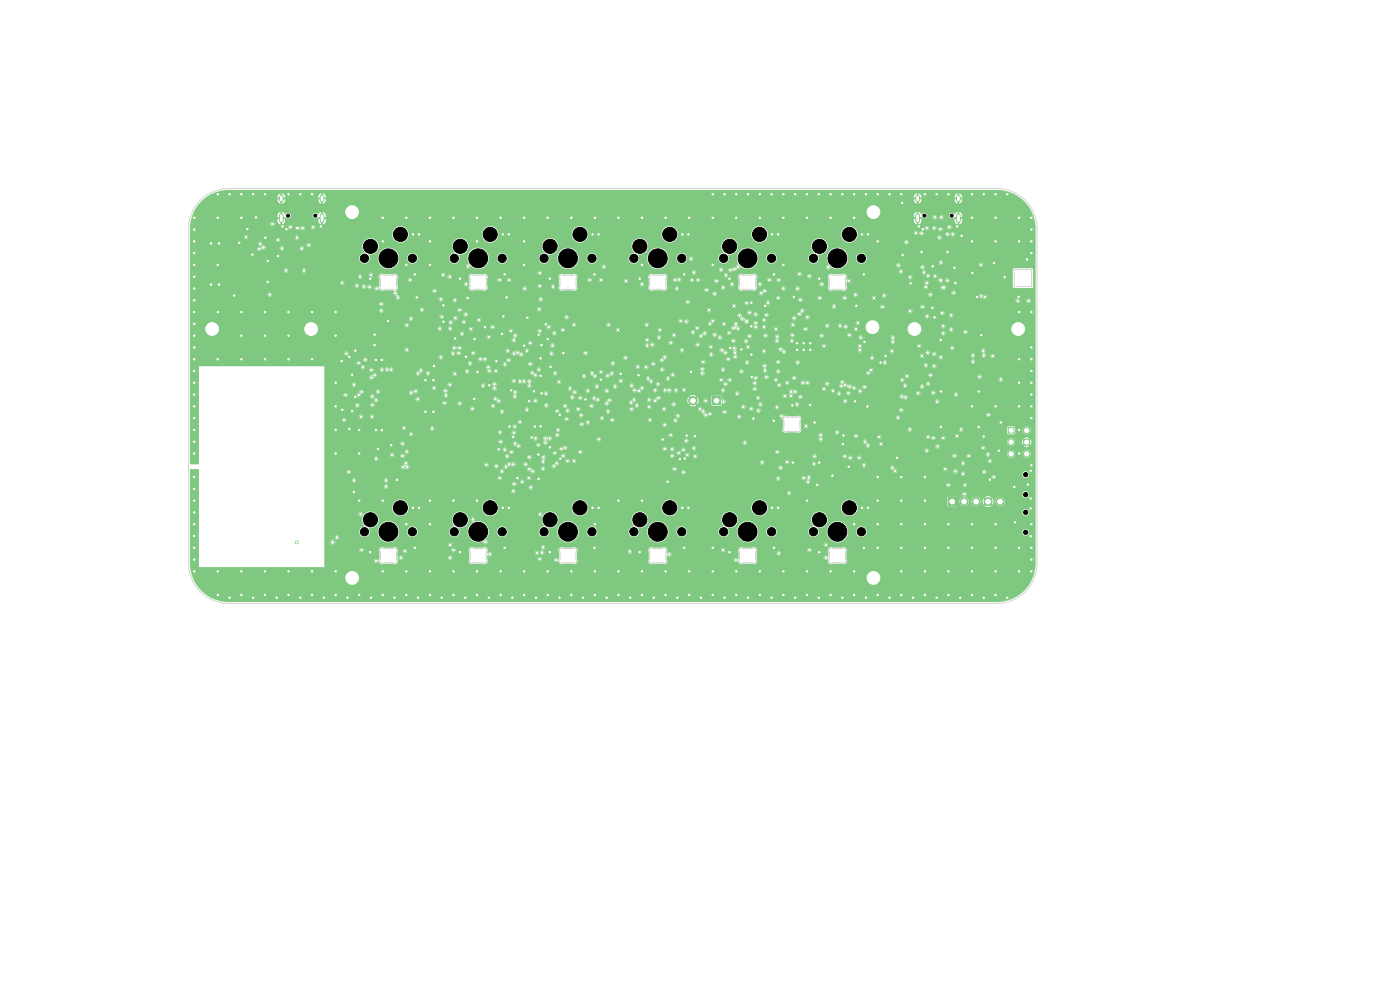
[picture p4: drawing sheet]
<svg xmlns="http://www.w3.org/2000/svg" width="297mm" height="210mm" viewBox="0 0 297 210" stroke-linecap="round" stroke-linejoin="round" font-family="sans-serif">
<g fill="#7fc87f" stroke="#7fc87f" stroke-width=".21">
<circle cx="74.7" cy="122.6" r="2.7"/>
<circle cx="185.3" cy="122.6" r="2.7"/>
<circle cx="74.7" cy="45" r="2.7"/>
<circle cx="63" cy="115.1" r=".3"/>
<circle cx="70.5" cy="115" r=".45"/>
</g>
<path d="M201.1 105.6h1.7v1.7h-1.7z" fill="#7fc87f"/>
<g fill="#7fc87f" stroke="#7fc87f" stroke-width=".21">
<circle cx="204.5" cy="106.4" r=".85"/>
<circle cx="207.1" cy="106.4" r=".85"/>
<circle cx="209.6" cy="106.4" r=".85"/>
<circle cx="212.2" cy="106.4" r=".85"/>
<circle cx="194" cy="69.8" r="2.7"/>
<circle cx="185.1" cy="69.4" r="2.7"/>
<circle cx="216" cy="69.8" r="2.7"/>
<circle cx="66" cy="69.8" r="2.7"/>
<circle cx="45" cy="69.8" r="2.7"/>
<circle cx="169.1" cy="72.8" r=".3"/>
<circle cx="169.1" cy="74.2" r=".3"/>
<circle cx="170.5" cy="72.8" r=".3"/>
<circle cx="170.5" cy="74.2" r=".3"/>
<circle cx="171.9" cy="72.8" r=".3"/>
<circle cx="171.9" cy="74.2" r=".3"/>
<circle cx="185.3" cy="45" r="2.7"/>
</g>
<path d="M59.7 41.8v.6M59.7 45.7v1.1M68.3 41.8v.6M68.3 45.7v1.1M194.7 41.8v.6M194.7 45.7v1.1M203.3 41.8v.6M203.3 45.7v1.1" fill="none" stroke="#7fc87f" stroke-width="1"/>
<path d="M151.1 84.1h1.8v1.8h-1.8z" fill="#7fc87f"/>
<circle cx="147" cy="85" r=".9" fill="#7fc87f" stroke="#7fc87f" stroke-width=".21"/>
<path d="M213.9 90.7h1.2v1.2h-1.2z" fill="#7fc87f"/>
<g fill="#7fc87f" stroke="#7fc87f" stroke-width=".21">
<circle cx="214.5" cy="93.8" r=".7"/>
<circle cx="214.5" cy="96.3" r=".7"/>
<circle cx="217.8" cy="96.3" r=".7"/>
<circle cx="217.8" cy="93.8" r=".7"/>
<circle cx="217.8" cy="91.3" r=".7"/>
<circle cx="179.4" cy="69.3" r=".3"/>
<circle cx="159" cy="71.3" r=".3"/>
<circle cx="162.1" cy="67.9" r=".3"/>
<circle cx="156.9" cy="66.9" r=".3"/>
<circle cx="194.8" cy="83.4" r=".3"/>
<circle cx="158.4" cy="68.3" r=".3"/>
<circle cx="158.4" cy="68.1" r=".3"/>
<circle cx="208.6" cy="74.4" r=".3"/>
<circle cx="91.2" cy="126.2" r=".3"/>
<circle cx="131.2" cy="46.2" r=".3"/>
<circle cx="50.7" cy="51.5" r=".3"/>
<circle cx="173.7" cy="41.2" r=".3"/>
<circle cx="125.7" cy="107.7" r=".3"/>
<circle cx="154.8" cy="59.1" r=".3"/>
<circle cx="41.2" cy="106.2" r=".3"/>
<circle cx="211.2" cy="111.2" r=".3"/>
<circle cx="125.7" cy="49.7" r=".3"/>
<circle cx="108.7" cy="126.8" r=".3"/>
<circle cx="46.2" cy="56.2" r=".3"/>
<circle cx="108.5" cy="82.8" r=".3"/>
<circle cx="144.2" cy="97.4" r=".3"/>
<circle cx="218.8" cy="66.2" r=".3"/>
<circle cx="211.2" cy="121.2" r=".3"/>
<circle cx="51.2" cy="76.2" r=".3"/>
<circle cx="106.5" cy="70.8" r=".3"/>
<circle cx="180" cy="99" r=".3"/>
<circle cx="94.1" cy="68.2" r=".3"/>
<circle cx="216.2" cy="86.2" r=".3"/>
<circle cx="102.9" cy="69.4" r=".3"/>
<circle cx="59.9" cy="48" r=".3"/>
<circle cx="196.2" cy="101.2" r=".3"/>
<circle cx="144.8" cy="49.7" r=".3"/>
<circle cx="206.2" cy="51.2" r=".3"/>
<circle cx="56.2" cy="71.2" r=".3"/>
<circle cx="59" cy="54.3" r=".3"/>
<circle cx="186.2" cy="116.2" r=".3"/>
<circle cx="41.2" cy="91.2" r=".3"/>
<circle cx="114.9" cy="83.4" r=".3"/>
<circle cx="107.1" cy="116.2" r=".3"/>
<circle cx="41.2" cy="78.7" r=".3"/>
<circle cx="106.2" cy="46.2" r=".3"/>
<circle cx="171.2" cy="106.2" r=".3"/>
<circle cx="173.8" cy="98.1" r=".3"/>
<circle cx="91.2" cy="106.2" r=".3"/>
<circle cx="83.7" cy="126.8" r=".3"/>
<circle cx="210" cy="101.7" r=".3"/>
<circle cx="58.7" cy="126.8" r=".3"/>
<circle cx="94.1" cy="64.8" r=".3"/>
<circle cx="81.2" cy="121.2" r=".3"/>
<circle cx="97.6" cy="59.1" r=".3"/>
<circle cx="216.1" cy="63" r=".3"/>
<circle cx="158.7" cy="41.2" r=".3"/>
<circle cx="178.8" cy="94.2" r=".3"/>
<circle cx="100.7" cy="71.9" r=".3"/>
<circle cx="68.7" cy="126.8" r=".3"/>
<circle cx="199.6" cy="72.1" r=".3"/>
<circle cx="74.7" cy="79.5" r=".3"/>
<circle cx="56.8" cy="59.8" r=".3"/>
<circle cx="111.2" cy="51.2" r=".3"/>
<circle cx="151.2" cy="46.2" r=".3"/>
<circle cx="71.2" cy="81.2" r=".3"/>
<circle cx="196.2" cy="121.2" r=".3"/>
<circle cx="206.2" cy="46.2" r=".3"/>
<circle cx="51.2" cy="126.2" r=".3"/>
<circle cx="76.2" cy="96.2" r=".3"/>
<circle cx="103.7" cy="126.8" r=".3"/>
<circle cx="46.2" cy="121.2" r=".3"/>
<circle cx="111.2" cy="126.2" r=".3"/>
<circle cx="83" cy="94.4" r=".3"/>
<circle cx="108.9" cy="92.7" r=".3"/>
<circle cx="197.8" cy="65.3" r=".3"/>
<circle cx="41.2" cy="121.2" r=".3"/>
<circle cx="171.2" cy="46.2" r=".3"/>
<circle cx="181.2" cy="111.2" r=".3"/>
<circle cx="183.7" cy="41.2" r=".3"/>
<circle cx="216.2" cy="51.2" r=".3"/>
<circle cx="181.4" cy="85.1" r=".3"/>
<circle cx="115.8" cy="68.8" r=".3"/>
<circle cx="181.2" cy="121.2" r=".3"/>
<circle cx="211.2" cy="51.2" r=".3"/>
<circle cx="166.2" cy="121.2" r=".3"/>
<circle cx="52.5" cy="48.6" r=".3"/>
<circle cx="72.5" cy="76.6" r=".3"/>
<circle cx="44.8" cy="60.4" r=".3"/>
<circle cx="79.7" cy="91.2" r=".3"/>
<circle cx="81" cy="91.2" r=".3"/>
<circle cx="211.2" cy="86.2" r=".3"/>
<circle cx="107.9" cy="49.7" r=".3"/>
<circle cx="194.9" cy="48" r=".3"/>
<circle cx="147.4" cy="92.5" r=".3"/>
<circle cx="218" cy="102.8" r=".3"/>
<circle cx="157.3" cy="74.1" r=".3"/>
<circle cx="114.7" cy="79.7" r=".3"/>
<circle cx="186.2" cy="101.2" r=".3"/>
<circle cx="41.2" cy="108.7" r=".3"/>
<circle cx="141.2" cy="121.2" r=".3"/>
<circle cx="41.2" cy="73.7" r=".3"/>
<circle cx="156.2" cy="121.2" r=".3"/>
<circle cx="181.2" cy="126.2" r=".3"/>
<circle cx="216.2" cy="76.2" r=".3"/>
<circle cx="96.2" cy="106.2" r=".3"/>
<circle cx="99.2" cy="63.2" r=".3"/>
<circle cx="184.1" cy="49.7" r=".3"/>
<circle cx="136.2" cy="56.2" r=".3"/>
<circle cx="116.2" cy="126.2" r=".3"/>
<circle cx="198.3" cy="67.3" r=".3"/>
<circle cx="124.2" cy="84.7" r=".3"/>
<circle cx="168.1" cy="86" r=".3"/>
<circle cx="101.2" cy="46.2" r=".3"/>
<circle cx="118.9" cy="97.3" r=".3"/>
<circle cx="140.6" cy="93.2" r=".3"/>
<circle cx="86.2" cy="121.2" r=".3"/>
<circle cx="206.2" cy="86.2" r=".3"/>
<circle cx="146" cy="49.7" r=".3"/>
<circle cx="159.4" cy="69.2" r=".3"/>
<circle cx="218.8" cy="53.7" r=".3"/>
<circle cx="165.1" cy="107.7" r=".3"/>
<circle cx="114.7" cy="90.4" r=".3"/>
<circle cx="111.2" cy="73.3" r=".3"/>
<circle cx="113.5" cy="90.5" r=".3"/>
<circle cx="183.7" cy="126.8" r=".3"/>
<circle cx="76.2" cy="106.2" r=".3"/>
<circle cx="146.6" cy="78.9" r=".3"/>
<circle cx="48.7" cy="126.8" r=".3"/>
<circle cx="159.4" cy="64.2" r=".3"/>
<circle cx="63.7" cy="126.8" r=".3"/>
<circle cx="66.2" cy="126.2" r=".3"/>
<circle cx="81.2" cy="51.2" r=".3"/>
<circle cx="187.9" cy="75.5" r=".3"/>
<circle cx="218.8" cy="86.2" r=".3"/>
<circle cx="53.7" cy="41.2" r=".3"/>
<circle cx="86.2" cy="56.2" r=".3"/>
<circle cx="191.2" cy="126.2" r=".3"/>
<circle cx="126.2" cy="121.2" r=".3"/>
<circle cx="101.3" cy="78.9" r=".3"/>
<circle cx="96.2" cy="126.2" r=".3"/>
<circle cx="188.7" cy="41.2" r=".3"/>
<circle cx="178.7" cy="41.2" r=".3"/>
<circle cx="202.5" cy="56.8" r=".3"/>
<circle cx="66.2" cy="121.2" r=".3"/>
<circle cx="41.2" cy="81.2" r=".3"/>
<circle cx="41.2" cy="76.2" r=".3"/>
<circle cx="79.7" cy="76.4" r=".3"/>
<circle cx="46.2" cy="41.2" r=".3"/>
<circle cx="86.2" cy="111.2" r=".3"/>
<circle cx="53.6" cy="54" r=".3"/>
<circle cx="161.2" cy="121.2" r=".3"/>
<circle cx="86.2" cy="126.2" r=".3"/>
<circle cx="206.2" cy="116.2" r=".3"/>
<circle cx="116.7" cy="117.1" r=".3"/>
<circle cx="141.2" cy="126.2" r=".3"/>
<circle cx="41.2" cy="113.7" r=".3"/>
<circle cx="156.2" cy="126.2" r=".3"/>
<circle cx="41.2" cy="101.2" r=".3"/>
<circle cx="168.7" cy="126.8" r=".3"/>
<circle cx="216.2" cy="91.2" r=".3"/>
<circle cx="41.2" cy="88.7" r=".3"/>
<circle cx="153.7" cy="41.2" r=".3"/>
<circle cx="184.1" cy="107.7" r=".3"/>
<circle cx="82.3" cy="68.1" r=".3"/>
<circle cx="116.7" cy="94.9" r=".3"/>
<circle cx="114.3" cy="71" r=".3"/>
<circle cx="41.2" cy="61.2" r=".3"/>
<circle cx="171.2" cy="126.2" r=".3"/>
<circle cx="196.2" cy="41.2" r=".3"/>
<circle cx="212.3" cy="89.6" r=".3"/>
<circle cx="191.4" cy="43" r=".3"/>
<circle cx="119.5" cy="74.9" r=".3"/>
<circle cx="158.7" cy="126.8" r=".3"/>
<circle cx="101.2" cy="126.2" r=".3"/>
<circle cx="173.8" cy="59.1" r=".3"/>
<circle cx="156.2" cy="46.2" r=".3"/>
<circle cx="196.2" cy="126.2" r=".3"/>
<circle cx="56.2" cy="121.2" r=".3"/>
<circle cx="105.8" cy="95.3" r=".3"/>
<circle cx="166.2" cy="56.2" r=".3"/>
<circle cx="111.2" cy="56.2" r=".3"/>
<circle cx="126.2" cy="111.2" r=".3"/>
<circle cx="111.2" cy="46.2" r=".3"/>
<circle cx="136.2" cy="121.2" r=".3"/>
<circle cx="186.2" cy="111.2" r=".3"/>
<circle cx="168.2" cy="98.1" r=".3"/>
<circle cx="76.2" cy="91.2" r=".3"/>
<circle cx="136.2" cy="106.2" r=".3"/>
<circle cx="161.2" cy="46.2" r=".3"/>
<circle cx="56.2" cy="41.2" r=".3"/>
<circle cx="81" cy="76.4" r=".3"/>
<circle cx="211.2" cy="116.2" r=".3"/>
<circle cx="84.2" cy="101.8" r=".3"/>
<circle cx="173.8" cy="117.1" r=".3"/>
<circle cx="41.2" cy="58.7" r=".3"/>
<circle cx="71.2" cy="71.2" r=".3"/>
<circle cx="100.6" cy="84.6" r=".3"/>
<circle cx="79.5" cy="73.2" r=".3"/>
<circle cx="116.8" cy="77.8" r=".3"/>
<circle cx="78.6" cy="117.1" r=".3"/>
<circle cx="145.2" cy="116.2" r=".3"/>
<circle cx="74.1" cy="75.7" r=".3"/>
<circle cx="191.2" cy="121.2" r=".3"/>
<circle cx="91.2" cy="56.2" r=".3"/>
<circle cx="216.2" cy="46.2" r=".3"/>
<circle cx="61.2" cy="71.2" r=".3"/>
<circle cx="75.4" cy="84.2" r=".3"/>
<circle cx="206.3" cy="57.9" r=".3"/>
<circle cx="106.8" cy="67.1" r=".3"/>
<circle cx="68.1" cy="48" r=".3"/>
<circle cx="76.2" cy="126.2" r=".3"/>
<circle cx="75.1" cy="104.4" r=".3"/>
<circle cx="121.2" cy="46.2" r=".3"/>
<circle cx="46.5" cy="60.4" r=".3"/>
<circle cx="75.4" cy="74.4" r=".3"/>
<circle cx="71.2" cy="86.2" r=".3"/>
<circle cx="118.8" cy="88" r=".3"/>
<circle cx="109.8" cy="101.4" r=".3"/>
<circle cx="136.2" cy="46.2" r=".3"/>
<circle cx="118.7" cy="126.8" r=".3"/>
<circle cx="136.2" cy="126.2" r=".3"/>
<circle cx="41.2" cy="68.7" r=".3"/>
<circle cx="159.8" cy="88.8" r=".3"/>
<circle cx="88" cy="58.2" r=".3"/>
<circle cx="41.2" cy="48.7" r=".3"/>
<circle cx="91.2" cy="51.2" r=".3"/>
<circle cx="66.2" cy="41.2" r=".3"/>
<circle cx="41.2" cy="96.2" r=".3"/>
<circle cx="105.3" cy="76.6" r=".3"/>
<circle cx="127" cy="107.7" r=".3"/>
<circle cx="151.2" cy="56.2" r=".3"/>
<circle cx="146.2" cy="126.2" r=".3"/>
<circle cx="208.7" cy="126.8" r=".3"/>
<circle cx="46.2" cy="126.2" r=".3"/>
<circle cx="218.7" cy="99.8" r=".3"/>
<circle cx="56.3" cy="50.4" r=".3"/>
<circle cx="163.7" cy="41.2" r=".3"/>
<circle cx="96.2" cy="46.2" r=".3"/>
<circle cx="183.3" cy="58.2" r=".3"/>
<circle cx="101.2" cy="106.2" r=".3"/>
<circle cx="176.2" cy="126.2" r=".3"/>
<circle cx="213.7" cy="126.8" r=".3"/>
<circle cx="161.2" cy="41.2" r=".3"/>
<circle cx="81.2" cy="126.2" r=".3"/>
<circle cx="41.2" cy="103.7" r=".3"/>
<circle cx="91.2" cy="111.2" r=".3"/>
<circle cx="61.2" cy="121.2" r=".3"/>
<circle cx="41.2" cy="63.7" r=".3"/>
<circle cx="121.2" cy="126.2" r=".3"/>
<circle cx="126.1" cy="58.2" r=".3"/>
<circle cx="41.2" cy="86.2" r=".3"/>
<circle cx="186.2" cy="126.2" r=".3"/>
<circle cx="171.9" cy="85.9" r=".3"/>
<circle cx="108.1" cy="90.5" r=".3"/>
<circle cx="74.7" cy="87.2" r=".3"/>
<circle cx="56.2" cy="76.2" r=".3"/>
<circle cx="216.2" cy="66.2" r=".3"/>
<circle cx="61.2" cy="66.2" r=".3"/>
<circle cx="162.3" cy="64.9" r=".3"/>
<circle cx="193.2" cy="60.1" r=".3"/>
<circle cx="196.2" cy="106.2" r=".3"/>
<circle cx="206.2" cy="121.2" r=".3"/>
<circle cx="106.7" cy="49.7" r=".3"/>
<circle cx="41.2" cy="118.7" r=".3"/>
<circle cx="168.4" cy="63" r=".3"/>
<circle cx="88.7" cy="126.8" r=".3"/>
<circle cx="73.7" cy="126.8" r=".3"/>
<circle cx="204" cy="50" r=".3"/>
<circle cx="159.4" cy="75.2" r=".3"/>
<circle cx="176.2" cy="41.2" r=".3"/>
<circle cx="151.2" cy="121.2" r=".3"/>
<circle cx="201.2" cy="111.2" r=".3"/>
<circle cx="176.6" cy="100.9" r=".3"/>
<circle cx="46.5" cy="51.7" r=".3"/>
<circle cx="218.8" cy="76.2" r=".3"/>
<circle cx="193.7" cy="126.8" r=".3"/>
<circle cx="206.2" cy="111.2" r=".3"/>
<circle cx="191.5" cy="54.1" r=".3"/>
<circle cx="191.2" cy="106.2" r=".3"/>
<circle cx="199.6" cy="90.6" r=".3"/>
<circle cx="113.7" cy="126.8" r=".3"/>
<circle cx="127.5" cy="80.5" r=".3"/>
<circle cx="211.9" cy="95.6" r=".3"/>
<circle cx="216.2" cy="81.2" r=".3"/>
<circle cx="164.2" cy="116.2" r=".3"/>
<circle cx="101.2" cy="121.2" r=".3"/>
<circle cx="72.6" cy="86.9" r=".3"/>
<circle cx="153.7" cy="126.8" r=".3"/>
<circle cx="145.7" cy="92.4" r=".3"/>
<circle cx="88.9" cy="49.7" r=".3"/>
<circle cx="71.2" cy="96.2" r=".3"/>
<circle cx="181.2" cy="41.2" r=".3"/>
<circle cx="41.2" cy="71.2" r=".3"/>
<circle cx="188.7" cy="126.8" r=".3"/>
<circle cx="41.2" cy="56.2" r=".3"/>
<circle cx="201.2" cy="121.2" r=".3"/>
<circle cx="126.1" cy="116.2" r=".3"/>
<circle cx="163.8" cy="49.7" r=".3"/>
<circle cx="165.1" cy="49.7" r=".3"/>
<circle cx="207.6" cy="90.6" r=".3"/>
<circle cx="63.7" cy="41.2" r=".3"/>
<circle cx="131.2" cy="126.2" r=".3"/>
<circle cx="41.2" cy="93.7" r=".3"/>
<circle cx="218.7" cy="113.8" r=".3"/>
<circle cx="195.5" cy="53.4" r=".3"/>
<circle cx="71.2" cy="66.2" r=".3"/>
<circle cx="41.2" cy="46.2" r=".3"/>
<circle cx="97.6" cy="117.1" r=".3"/>
<circle cx="49.7" cy="62.7" r=".3"/>
<circle cx="218.8" cy="88.7" r=".3"/>
<circle cx="159.5" cy="80" r=".3"/>
<circle cx="218.8" cy="98.7" r=".3"/>
<circle cx="218.8" cy="121.2" r=".3"/>
<circle cx="163.7" cy="126.8" r=".3"/>
<circle cx="191.2" cy="101.2" r=".3"/>
<circle cx="183.3" cy="116.2" r=".3"/>
<circle cx="217.9" cy="55" r=".3"/>
<circle cx="173.7" cy="126.8" r=".3"/>
<circle cx="163.8" cy="107.7" r=".3"/>
<circle cx="182.9" cy="49.7" r=".3"/>
<circle cx="191.2" cy="111.2" r=".3"/>
<circle cx="176.2" cy="121.2" r=".3"/>
<circle cx="60.7" cy="48.6" r=".3"/>
<circle cx="173.4" cy="102.9" r=".3"/>
<circle cx="178.9" cy="92.4" r=".3"/>
<circle cx="56.8" cy="55.3" r=".3"/>
<circle cx="88.9" cy="107.7" r=".3"/>
<circle cx="146.2" cy="46.2" r=".3"/>
<circle cx="166.2" cy="126.2" r=".3"/>
<circle cx="213.7" cy="41.2" r=".3"/>
<circle cx="107.9" cy="107.7" r=".3"/>
<circle cx="41.2" cy="53.7" r=".3"/>
<circle cx="46.2" cy="46.2" r=".3"/>
<circle cx="218.8" cy="46.2" r=".3"/>
<circle cx="114.3" cy="101.6" r=".3"/>
<circle cx="218.7" cy="107.8" r=".3"/>
<circle cx="78.6" cy="59.1" r=".3"/>
<circle cx="201.2" cy="126.2" r=".3"/>
<circle cx="197.9" cy="56.5" r=".3"/>
<circle cx="121.2" cy="121.2" r=".3"/>
<circle cx="161.2" cy="126.2" r=".3"/>
<circle cx="138.7" cy="126.8" r=".3"/>
<circle cx="51.2" cy="46.2" r=".3"/>
<circle cx="93.7" cy="126.8" r=".3"/>
<circle cx="171.2" cy="41.2" r=".3"/>
<circle cx="210.9" cy="55.8" r=".3"/>
<circle cx="208.7" cy="92.6" r=".3"/>
<circle cx="218.8" cy="73.7" r=".3"/>
<circle cx="87.6" cy="107.7" r=".3"/>
<circle cx="88.4" cy="63.1" r=".3"/>
<circle cx="208.2" cy="71.1" r=".3"/>
<circle cx="53.7" cy="126.8" r=".3"/>
<circle cx="211.2" cy="46.2" r=".3"/>
<circle cx="92" cy="77.7" r=".3"/>
<circle cx="66.2" cy="76.2" r=".3"/>
<circle cx="178.7" cy="126.8" r=".3"/>
<circle cx="218.8" cy="83.7" r=".3"/>
<circle cx="148.7" cy="126.8" r=".3"/>
<circle cx="164.2" cy="58.2" r=".3"/>
<circle cx="92" cy="87.4" r=".3"/>
<circle cx="71.2" cy="126.2" r=".3"/>
<circle cx="56.2" cy="66.2" r=".3"/>
<circle cx="171.2" cy="121.2" r=".3"/>
<circle cx="198.7" cy="41.2" r=".3"/>
<circle cx="168.7" cy="41.2" r=".3"/>
<circle cx="151.2" cy="41.2" r=".3"/>
<circle cx="54.3" cy="46.1" r=".3"/>
<circle cx="218.8" cy="51.2" r=".3"/>
<circle cx="66.2" cy="66.2" r=".3"/>
<circle cx="143.7" cy="126.8" r=".3"/>
<circle cx="203.7" cy="126.8" r=".3"/>
<circle cx="61.2" cy="126.2" r=".3"/>
<circle cx="101.2" cy="51.2" r=".3"/>
<circle cx="218.8" cy="78.7" r=".3"/>
<circle cx="190.3" cy="97.1" r=".3"/>
<circle cx="87.6" cy="49.7" r=".3"/>
<circle cx="48.7" cy="41.2" r=".3"/>
<circle cx="199.6" cy="83" r=".3"/>
<circle cx="111.9" cy="67.4" r=".3"/>
<circle cx="81.2" cy="106.2" r=".3"/>
<circle cx="196.2" cy="116.2" r=".3"/>
<circle cx="111.2" cy="121.2" r=".3"/>
<circle cx="181.2" cy="46.2" r=".3"/>
<circle cx="184" cy="86.2" r=".3"/>
<circle cx="106.2" cy="126.2" r=".3"/>
<circle cx="51.2" cy="66.2" r=".3"/>
<circle cx="106.2" cy="121.2" r=".3"/>
<circle cx="172.8" cy="89.6" r=".3"/>
<circle cx="145.2" cy="58.2" r=".3"/>
<circle cx="80.2" cy="95.2" r=".3"/>
<circle cx="135.7" cy="117.1" r=".3"/>
<circle cx="131.2" cy="121.2" r=".3"/>
<circle cx="151.2" cy="116.2" r=".3"/>
<circle cx="186.2" cy="106.2" r=".3"/>
<circle cx="91.2" cy="121.2" r=".3"/>
<circle cx="206.2" cy="41.2" r=".3"/>
<circle cx="144.8" cy="107.7" r=".3"/>
<circle cx="114.9" cy="73.2" r=".3"/>
<circle cx="156.2" cy="41.2" r=".3"/>
<circle cx="215.4" cy="110.8" r=".3"/>
<circle cx="196.2" cy="111.2" r=".3"/>
<circle cx="201" cy="53.4" r=".3"/>
<circle cx="98.8" cy="75.7" r=".3"/>
<circle cx="41.2" cy="111.2" r=".3"/>
<circle cx="112.3" cy="85.1" r=".3"/>
<circle cx="116.7" cy="59.1" r=".3"/>
<circle cx="41.2" cy="83.7" r=".3"/>
<circle cx="183.4" cy="72.5" r=".3"/>
<circle cx="51.2" cy="71.2" r=".3"/>
<circle cx="182.9" cy="107.7" r=".3"/>
<circle cx="146" cy="107.7" r=".3"/>
<circle cx="218.8" cy="81.2" r=".3"/>
<circle cx="145.3" cy="97.2" r=".3"/>
<circle cx="116.2" cy="71.9" r=".3"/>
<circle cx="166.2" cy="41.2" r=".3"/>
<circle cx="218.8" cy="111.2" r=".3"/>
<circle cx="126.2" cy="46.2" r=".3"/>
<circle cx="46.2" cy="76.2" r=".3"/>
<circle cx="90.3" cy="80.7" r=".3"/>
<circle cx="131.7" cy="79.3" r=".3"/>
<circle cx="154.8" cy="117.1" r=".3"/>
<circle cx="207.6" cy="83" r=".3"/>
<circle cx="41.2" cy="51.2" r=".3"/>
<circle cx="113.3" cy="83" r=".3"/>
<circle cx="96.2" cy="121.2" r=".3"/>
<circle cx="61.2" cy="76.2" r=".3"/>
<circle cx="114.7" cy="76" r=".3"/>
<circle cx="181.7" cy="64.9" r=".3"/>
<circle cx="90.3" cy="87.4" r=".3"/>
<circle cx="133.7" cy="126.8" r=".3"/>
<circle cx="126.2" cy="126.2" r=".3"/>
<circle cx="208.7" cy="41.2" r=".3"/>
<circle cx="151.2" cy="126.2" r=".3"/>
<circle cx="41.2" cy="66.2" r=".3"/>
<circle cx="56.2" cy="126.2" r=".3"/>
<circle cx="216.2" cy="96.2" r=".3"/>
<circle cx="112.8" cy="92.8" r=".3"/>
<circle cx="218.8" cy="118.7" r=".3"/>
<circle cx="51.2" cy="121.2" r=".3"/>
<circle cx="218.8" cy="48.7" r=".3"/>
<circle cx="191.2" cy="41.2" r=".3"/>
<circle cx="186.2" cy="41.2" r=".3"/>
<circle cx="123.7" cy="126.8" r=".3"/>
<circle cx="51.2" cy="41.2" r=".3"/>
<circle cx="176.2" cy="46.2" r=".3"/>
<circle cx="146.2" cy="121.2" r=".3"/>
<circle cx="116.2" cy="46.2" r=".3"/>
<circle cx="96.6" cy="71.8" r=".3"/>
<circle cx="141.6" cy="102.2" r=".3"/>
<circle cx="202.7" cy="60" r=".3"/>
<circle cx="198.7" cy="126.8" r=".3"/>
<circle cx="216.2" cy="121.2" r=".3"/>
<circle cx="127" cy="49.7" r=".3"/>
<circle cx="186.2" cy="51.2" r=".3"/>
<circle cx="44.8" cy="51.7" r=".3"/>
<circle cx="207.3" cy="63" r=".3"/>
<circle cx="92" cy="80.7" r=".3"/>
<circle cx="206.2" cy="126.2" r=".3"/>
<circle cx="215.2" cy="103.3" r=".3"/>
<circle cx="135.5" cy="79.6" r=".3"/>
<circle cx="128.7" cy="126.8" r=".3"/>
<circle cx="81.2" cy="46.2" r=".3"/>
<circle cx="211.2" cy="126.2" r=".3"/>
<circle cx="131.2" cy="106.2" r=".3"/>
<circle cx="186.8" cy="76.9" r=".3"/>
<circle cx="116.2" cy="121.2" r=".3"/>
<circle cx="213.1" cy="58.8" r=".3"/>
<circle cx="135.7" cy="59.1" r=".3"/>
<circle cx="46.2" cy="66.2" r=".3"/>
<circle cx="203.1" cy="48" r=".3"/>
<circle cx="107.5" cy="63.1" r=".3"/>
<circle cx="74.1" cy="91" r=".3"/>
<circle cx="218.8" cy="116.2" r=".3"/>
<circle cx="201.2" cy="41.2" r=".3"/>
<circle cx="107.1" cy="58.2" r=".3"/>
<circle cx="88" cy="116.2" r=".3"/>
<circle cx="114.2" cy="96.4" r=".3"/>
<circle cx="98.7" cy="126.8" r=".3"/>
<circle cx="164.2" cy="89.3" r=".3"/>
<circle cx="154.9" cy="73.8" r=".3"/>
<circle cx="61.2" cy="41.2" r=".3"/>
<circle cx="201.2" cy="116.2" r=".3"/>
<circle cx="216.2" cy="116.2" r=".3"/>
<circle cx="211.2" cy="41.2" r=".3"/>
<circle cx="106.7" cy="107.7" r=".3"/>
<circle cx="166.2" cy="46.2" r=".3"/>
<circle cx="71.2" cy="91.2" r=".3"/>
<circle cx="79.5" cy="71" r=".3"/>
<circle cx="86.2" cy="46.2" r=".3"/>
<circle cx="218.7" cy="105.7" r=".3"/>
<circle cx="71.2" cy="121.2" r=".3"/>
<circle cx="195.7" cy="48.6" r=".3"/>
<circle cx="141.2" cy="46.2" r=".3"/>
<circle cx="78.7" cy="126.8" r=".3"/>
<circle cx="191.2" cy="116.2" r=".3"/>
<circle cx="103.8" cy="81.7" r=".3"/>
<circle cx="91.2" cy="46.2" r=".3"/>
<circle cx="41.2" cy="116.2" r=".3"/>
<circle cx="166.5" cy="84" r=".3"/>
<circle cx="169.1" cy="85.8" r=".3"/>
<circle cx="161.3" cy="85.8" r=".3"/>
<circle cx="158.7" cy="73.6" r=".3"/>
<circle cx="208.9" cy="63" r=".3"/>
<circle cx="158.3" cy="72.4" r=".3"/>
<circle cx="154.8" cy="80.6" r=".3"/>
<circle cx="164.6" cy="69.8" r=".3"/>
<circle cx="155.9" cy="74.8" r=".3"/>
<circle cx="162.4" cy="71.2" r=".3"/>
<circle cx="153" cy="80.6" r=".3"/>
<circle cx="135.3" cy="77.8" r=".3"/>
<circle cx="141" cy="95.2" r=".3"/>
<circle cx="162.6" cy="66.8" r=".3"/>
<circle cx="76.7" cy="116.7" r=".3"/>
<circle cx="200.1" cy="70.7" r=".3"/>
<circle cx="196.8" cy="74.8" r=".3"/>
<circle cx="59" cy="50.9" r=".3"/>
<circle cx="103.8" cy="78.7" r=".3"/>
<circle cx="151.6" cy="62.3" r=".3"/>
<circle cx="145.8" cy="96.5" r=".3"/>
<circle cx="128.9" cy="79.7" r=".3"/>
<circle cx="218.2" cy="63.8" r=".3"/>
<circle cx="165.1" cy="101.5" r=".3"/>
<circle cx="57.8" cy="47.5" r=".3"/>
<circle cx="166.2" cy="61.2" r=".3"/>
<circle cx="75.1" cy="81.6" r=".3"/>
<circle cx="153.4" cy="116.7" r=".3"/>
<circle cx="179.3" cy="85.1" r=".3"/>
<circle cx="167.4" cy="104.6" r=".3"/>
<circle cx="126.8" cy="84.8" r=".3"/>
<circle cx="151.2" cy="68.1" r=".3"/>
<circle cx="106" cy="101.4" r=".3"/>
<circle cx="195.6" cy="82" r=".3"/>
<circle cx="77.5" cy="76.3" r=".3"/>
<circle cx="210" cy="97.8" r=".3"/>
<circle cx="79.8" cy="97.3" r=".3"/>
<circle cx="215.9" cy="63.8" r=".3"/>
<circle cx="136.2" cy="82.3" r=".3"/>
<circle cx="171.7" cy="116.7" r=".3"/>
<circle cx="180.4" cy="97.1" r=".3"/>
<circle cx="133.6" cy="117" r=".3"/>
<circle cx="203" cy="92.5" r=".3"/>
<circle cx="153.1" cy="74.3" r=".3"/>
<circle cx="78.4" cy="60.9" r=".3"/>
<circle cx="103" cy="115" r=".3"/>
<circle cx="152" cy="59.6" r=".3"/>
<circle cx="141" cy="90.1" r=".3"/>
<circle cx="172.8" cy="96.8" r=".3"/>
<circle cx="137.7" cy="86.3" r=".3"/>
<circle cx="106.5" cy="87.3" r=".3"/>
<circle cx="159" cy="66.3" r=".3"/>
<circle cx="183.4" cy="82.1" r=".3"/>
<circle cx="208.1" cy="62.8" r=".3"/>
<circle cx="161.7" cy="98.1" r=".3"/>
<circle cx="96.2" cy="116.7" r=".3"/>
<circle cx="169.2" cy="61.2" r=".3"/>
<circle cx="76.4" cy="58.7" r=".3"/>
<circle cx="151.6" cy="71" r=".3"/>
<circle cx="184.1" cy="94.5" r=".3"/>
<circle cx="145" cy="95.4" r=".3"/>
<circle cx="95.4" cy="58.7" r=".3"/>
<circle cx="97.5" cy="73.8" r=".3"/>
<circle cx="89.5" cy="65.7" r=".3"/>
<circle cx="115" cy="117.2" r=".3"/>
<circle cx="154.5" cy="76.2" r=".3"/>
<circle cx="165.1" cy="63.2" r=".3"/>
<circle cx="129.8" cy="79.2" r=".3"/>
<circle cx="137.7" cy="84.8" r=".3"/>
<circle cx="171.4" cy="102.2" r=".3"/>
<circle cx="147.2" cy="95.1" r=".3"/>
<circle cx="171.6" cy="101.3" r=".3"/>
<circle cx="179.2" cy="96.8" r=".3"/>
<circle cx="208.6" cy="95" r=".3"/>
<circle cx="208.1" cy="56.2" r=".3"/>
<circle cx="105.2" cy="78.7" r=".3"/>
<circle cx="171.7" cy="58.6" r=".3"/>
<circle cx="160.3" cy="66.7" r=".3"/>
<circle cx="103.2" cy="98.6" r=".3"/>
<circle cx="79.8" cy="84.9" r=".3"/>
<circle cx="209.6" cy="96.4" r=".3"/>
<circle cx="198.8" cy="85.2" r=".3"/>
<circle cx="107.6" cy="96.8" r=".3"/>
<circle cx="113.6" cy="79.6" r=".3"/>
<circle cx="96.1" cy="75" r=".3"/>
<circle cx="174.8" cy="73.4" r=".3"/>
<circle cx="124.2" cy="74.9" r=".3"/>
<circle cx="148.7" cy="71.3" r=".3"/>
<circle cx="102.9" cy="76.2" r=".3"/>
<circle cx="164.9" cy="71.4" r=".3"/>
<circle cx="99.7" cy="77.1" r=".3"/>
<circle cx="98" cy="70.8" r=".3"/>
<circle cx="201" cy="59.5" r=".3"/>
<circle cx="123.3" cy="88.1" r=".3"/>
<circle cx="87.2" cy="92.1" r=".3"/>
<circle cx="202.3" cy="62.1" r=".3"/>
<circle cx="97.5" cy="65.8" r=".3"/>
<circle cx="200.1" cy="69.2" r=".3"/>
<circle cx="97.3" cy="74.9" r=".3"/>
<circle cx="176.9" cy="65" r=".3"/>
<circle cx="85.4" cy="94.1" r=".3"/>
<circle cx="85.4" cy="96.7" r=".3"/>
<circle cx="111.8" cy="86.9" r=".3"/>
<circle cx="101.9" cy="76.2" r=".3"/>
<circle cx="150.4" cy="65.8" r=".3"/>
<circle cx="104.9" cy="82.4" r=".3"/>
<circle cx="120.2" cy="88.9" r=".3"/>
<circle cx="168.5" cy="67.5" r=".3"/>
<circle cx="168.1" cy="71.1" r=".3"/>
<circle cx="83.9" cy="62.2" r=".3"/>
<circle cx="197.4" cy="62.5" r=".3"/>
<circle cx="181.5" cy="62.5" r=".3"/>
<circle cx="94.6" cy="83.9" r=".3"/>
<circle cx="120.4" cy="87.1" r=".3"/>
<circle cx="134" cy="86.8" r=".3"/>
<circle cx="140.9" cy="86.8" r=".3"/>
<circle cx="99.1" cy="78.8" r=".3"/>
<circle cx="200" cy="61" r=".3"/>
<circle cx="96.4" cy="73.8" r=".3"/>
<circle cx="199.9" cy="66.4" r=".3"/>
<circle cx="165.1" cy="76.8" r=".3"/>
<circle cx="129" cy="87.3" r=".3"/>
<circle cx="195.7" cy="65.1" r=".3"/>
<circle cx="99.9" cy="69.8" r=".3"/>
<circle cx="57.2" cy="62.5" r=".3"/>
<circle cx="83.2" cy="96.5" r=".3"/>
<circle cx="200.3" cy="61" r=".3"/>
<circle cx="157.7" cy="86.3" r=".3"/>
<circle cx="101.6" cy="67.9" r=".3"/>
<circle cx="100.4" cy="74.9" r=".3"/>
<circle cx="201.8" cy="69.9" r=".3"/>
<circle cx="201.8" cy="66.9" r=".3"/>
<circle cx="52.2" cy="50.3" r=".3"/>
<circle cx="104.5" cy="69.4" r=".3"/>
<circle cx="95.5" cy="69.7" r=".3"/>
<circle cx="66.4" cy="48.2" r=".3"/>
<circle cx="61.6" cy="48.2" r=".3"/>
<circle cx="80.9" cy="65.9" r=".3"/>
<circle cx="65.5" cy="52" r=".3"/>
<circle cx="158.4" cy="64.3" r=".3"/>
<circle cx="131.1" cy="70" r=".3"/>
<circle cx="155.6" cy="69.6" r=".3"/>
<circle cx="75.7" cy="60.6" r=".3"/>
<circle cx="169.8" cy="63.6" r=".3"/>
<circle cx="160.3" cy="69.4" r=".3"/>
<circle cx="162.1" cy="69.4" r=".3"/>
<circle cx="210.6" cy="75.5" r=".3"/>
<circle cx="206.4" cy="76.7" r=".3"/>
<circle cx="207.8" cy="79.9" r=".3"/>
<circle cx="180.2" cy="82" r=".3"/>
<circle cx="198" cy="83.3" r=".3"/>
<circle cx="182.5" cy="83" r=".3"/>
<circle cx="202.8" cy="83.7" r=".3"/>
<circle cx="178.5" cy="81.9" r=".3"/>
<circle cx="181.2" cy="82.3" r=".3"/>
<circle cx="123.1" cy="84.4" r=".3"/>
<circle cx="149.9" cy="61.5" r=".3"/>
<circle cx="115.7" cy="93" r=".3"/>
<circle cx="111.8" cy="74.4" r=".3"/>
<circle cx="122.7" cy="86.8" r=".3"/>
<circle cx="112.2" cy="101.4" r=".3"/>
<circle cx="113" cy="100" r=".3"/>
<circle cx="114.3" cy="78.4" r=".3"/>
<circle cx="114.2" cy="94.4" r=".3"/>
<circle cx="117.6" cy="70.7" r=".3"/>
<circle cx="112.5" cy="77.2" r=".3"/>
<circle cx="161.5" cy="62.2" r=".3"/>
<circle cx="121.9" cy="83.2" r=".3"/>
<circle cx="112.5" cy="72.8" r=".3"/>
<circle cx="167" cy="98" r=".3"/>
<circle cx="110" cy="94.6" r=".3"/>
<circle cx="156.5" cy="69.7" r=".3"/>
<circle cx="170.5" cy="101.4" r=".3"/>
<circle cx="105.3" cy="98.9" r=".3"/>
<circle cx="192.1" cy="84.3" r=".3"/>
<circle cx="81.9" cy="103.2" r=".3"/>
<circle cx="145.6" cy="93.5" r=".3"/>
<circle cx="183.3" cy="98.7" r=".3"/>
<circle cx="162.6" cy="80" r=".3"/>
<circle cx="153.5" cy="85.2" r=".3"/>
<circle cx="160.3" cy="80.2" r=".3"/>
<circle cx="117.7" cy="96.1" r=".3"/>
<circle cx="192" cy="81.8" r=".3"/>
<circle cx="123.1" cy="95.9" r=".3"/>
<circle cx="86.1" cy="98.3" r=".3"/>
<circle cx="142.6" cy="96.7" r=".3"/>
<circle cx="164.9" cy="95.9" r=".3"/>
<circle cx="153.4" cy="78.4" r=".3"/>
<circle cx="153.9" cy="74.8" r=".3"/>
<circle cx="182.3" cy="97.1" r=".3"/>
<circle cx="167.8" cy="84" r=".3"/>
<circle cx="106.5" cy="100" r=".3"/>
<circle cx="156" cy="75.7" r=".3"/>
<circle cx="142.6" cy="95.3" r=".3"/>
<circle cx="134" cy="81.8" r=".3"/>
<circle cx="138.6" cy="77.2" r=".3"/>
<circle cx="112.9" cy="79.1" r=".3"/>
<circle cx="139" cy="82.8" r=".3"/>
<circle cx="81.9" cy="101.9" r=".3"/>
<circle cx="130.5" cy="82" r=".3"/>
<circle cx="191.3" cy="84.1" r=".3"/>
<circle cx="143.3" cy="89.2" r=".3"/>
<circle cx="131.7" cy="80.8" r=".3"/>
<circle cx="168.5" cy="80.2" r=".3"/>
<circle cx="115.9" cy="86" r=".3"/>
<circle cx="192.4" cy="79.8" r=".3"/>
<circle cx="165.8" cy="88.3" r=".3"/>
<circle cx="165.6" cy="99.2" r=".3"/>
<circle cx="186.9" cy="94.2" r=".3"/>
<circle cx="115.7" cy="93.9" r=".3"/>
<circle cx="137.1" cy="77.9" r=".3"/>
<circle cx="86.4" cy="99.1" r=".3"/>
<circle cx="149.2" cy="76.8" r=".3"/>
<circle cx="167.8" cy="83.1" r=".3"/>
<circle cx="111.5" cy="98.5" r=".3"/>
<circle cx="107.1" cy="77.3" r=".3"/>
<circle cx="191.2" cy="87" r=".3"/>
<circle cx="108.5" cy="95.9" r=".3"/>
<circle cx="92.1" cy="82.3" r=".3"/>
<circle cx="89.3" cy="78.6" r=".3"/>
<circle cx="79.5" cy="79.6" r=".3"/>
<circle cx="83" cy="78.4" r=".3"/>
<circle cx="201.2" cy="102.9" r=".3"/>
<circle cx="184.2" cy="79.1" r=".3"/>
<circle cx="198" cy="92.9" r=".3"/>
<circle cx="110.8" cy="102.2" r=".3"/>
<circle cx="85.5" cy="99.1" r=".3"/>
<circle cx="128.7" cy="85.6" r=".3"/>
<circle cx="119.9" cy="95" r=".3"/>
<circle cx="124.7" cy="89.6" r=".3"/>
<circle cx="103.7" cy="71.5" r=".3"/>
<circle cx="102.5" cy="81.8" r=".3"/>
<circle cx="109.3" cy="71.2" r=".3"/>
<circle cx="118.4" cy="91.2" r=".3"/>
<circle cx="104.6" cy="86.1" r=".3"/>
<circle cx="109.2" cy="90.5" r=".3"/>
<circle cx="144" cy="96.1" r=".3"/>
<circle cx="143.1" cy="99.5" r=".3"/>
<circle cx="168.2" cy="68.9" r=".3"/>
<circle cx="173.9" cy="63.2" r=".3"/>
<circle cx="145" cy="100.2" r=".3"/>
<circle cx="160.8" cy="84.4" r=".3"/>
<circle cx="191.4" cy="80.6" r=".3"/>
<circle cx="164.6" cy="80.6" r=".3"/>
<circle cx="178.2" cy="69.1" r=".3"/>
<circle cx="156.8" cy="88.4" r=".3"/>
<circle cx="169.2" cy="76.9" r=".3"/>
<circle cx="112.3" cy="80.9" r=".3"/>
<circle cx="125.6" cy="79.2" r=".3"/>
<circle cx="155.6" cy="72.3" r=".3"/>
<circle cx="158.5" cy="76.9" r=".3"/>
<circle cx="196.4" cy="60.9" r=".3"/>
<circle cx="187.6" cy="62.7" r=".3"/>
<circle cx="147.2" cy="57.8" r=".3"/>
<circle cx="111.3" cy="61.2" r=".3"/>
<circle cx="144.1" cy="59.3" r=".3"/>
<circle cx="84.4" cy="63.1" r=".3"/>
<circle cx="187.2" cy="65.1" r=".3"/>
<circle cx="189.2" cy="74.5" r=".3"/>
<circle cx="153" cy="57.2" r=".3"/>
<circle cx="156.6" cy="56.6" r=".3"/>
<circle cx="93.5" cy="63.5" r=".3"/>
<circle cx="143.6" cy="61.2" r=".3"/>
<circle cx="179.3" cy="81.7" r=".3"/>
<circle cx="182" cy="68.5" r=".3"/>
<circle cx="190.6" cy="56.3" r=".3"/>
<circle cx="204.3" cy="98.3" r=".3"/>
<circle cx="203.9" cy="91.1" r=".3"/>
<circle cx="64.5" cy="57.4" r=".3"/>
<circle cx="145.9" cy="64.1" r=".3"/>
<circle cx="146.6" cy="54.9" r=".3"/>
<circle cx="204.3" cy="100.5" r=".3"/>
<circle cx="191.1" cy="57.6" r=".3"/>
<circle cx="199.6" cy="59.5" r=".3"/>
<circle cx="193.1" cy="58.8" r=".3"/>
<circle cx="60.7" cy="57.4" r=".3"/>
<circle cx="196" cy="57.8" r=".3"/>
<circle cx="199.5" cy="59.4" r=".3"/>
<circle cx="181.6" cy="92.5" r=".3"/>
<circle cx="202.5" cy="96.7" r=".3"/>
<circle cx="174.1" cy="92.3" r=".3"/>
<circle cx="186.5" cy="92.7" r=".3"/>
<circle cx="196.9" cy="92.7" r=".3"/>
<circle cx="205.5" cy="96.7" r=".3"/>
<circle cx="106.1" cy="91.7" r=".3"/>
<circle cx="109.3" cy="94.1" r=".3"/>
<circle cx="112.6" cy="103.4" r=".3"/>
<circle cx="88.2" cy="83" r=".3"/>
<circle cx="75.1" cy="101.9" r=".3"/>
<circle cx="71.5" cy="114" r=".3"/>
<circle cx="74" cy="100.1" r=".3"/>
<circle cx="76.6" cy="88.4" r=".3"/>
<circle cx="82.1" cy="78.4" r=".3"/>
<circle cx="73" cy="89.1" r=".3"/>
<circle cx="55.9" cy="52.5" r=".3"/>
<circle cx="55.2" cy="51.7" r=".3"/>
<circle cx="204.6" cy="104.8" r=".3"/>
<circle cx="155.7" cy="64.9" r=".3"/>
<circle cx="185" cy="75.9" r=".3"/>
<circle cx="182.4" cy="73.4" r=".3"/>
<circle cx="162.9" cy="64.2" r=".3"/>
<circle cx="169.6" cy="66.6" r=".3"/>
<circle cx="93.7" cy="67.2" r=".3"/>
<circle cx="96.6" cy="67.5" r=".3"/>
<circle cx="79.9" cy="61.2" r=".3"/>
<circle cx="157.3" cy="78.8" r=".3"/>
<circle cx="164.8" cy="72.3" r=".3"/>
<circle cx="178.7" cy="81.1" r=".3"/>
<circle cx="166.3" cy="74.6" r=".3"/>
<circle cx="193" cy="91.1" r=".3"/>
<circle cx="165.1" cy="78.8" r=".3"/>
<circle cx="190.5" cy="88.6" r=".3"/>
<circle cx="119.1" cy="95.2" r=".3"/>
<circle cx="119.5" cy="96.7" r=".3"/>
<circle cx="105.1" cy="84.6" r=".3"/>
<circle cx="109" cy="91.8" r=".3"/>
<circle cx="103.6" cy="77.9" r=".3"/>
<circle cx="104.9" cy="81.5" r=".3"/>
<circle cx="116.6" cy="93" r=".3"/>
<circle cx="107.9" cy="76.4" r=".3"/>
<circle cx="108.4" cy="70.2" r=".3"/>
<circle cx="195.7" cy="56.7" r=".3"/>
<circle cx="196.9" cy="58.5" r=".3"/>
<circle cx="64.2" cy="48.4" r=".3"/>
<circle cx="63" cy="50.4" r=".3"/>
<circle cx="63.1" cy="48.4" r=".3"/>
<circle cx="64" cy="52.7" r=".3"/>
<circle cx="59.8" cy="52.7" r=".3"/>
<circle cx="169.6" cy="58.1" r=".3"/>
<circle cx="94" cy="58.3" r=".3"/>
<circle cx="175.7" cy="56.7" r=".3"/>
<circle cx="155" cy="57.3" r=".3"/>
<circle cx="72.6" cy="60" r=".3"/>
<circle cx="196.6" cy="60" r=".3"/>
<circle cx="78.7" cy="58.3" r=".3"/>
<circle cx="180" cy="83.4" r=".3"/>
<circle cx="193.1" cy="66" r=".3"/>
<circle cx="189.4" cy="71.6" r=".3"/>
<circle cx="178" cy="83.5" r=".3"/>
<circle cx="196.7" cy="67.1" r=".3"/>
<circle cx="176.7" cy="82.9" r=".3"/>
<circle cx="187.7" cy="76.9" r=".3"/>
<circle cx="189.4" cy="72.5" r=".3"/>
<circle cx="212.3" cy="80.5" r=".3"/>
<circle cx="208.7" cy="75.4" r=".3"/>
<circle cx="206.4" cy="75.4" r=".3"/>
<circle cx="171" cy="90.4" r=".3"/>
<circle cx="86.3" cy="74.2" r=".3"/>
<circle cx="86.3" cy="95.8" r=".3"/>
<circle cx="170.2" cy="65.9" r=".3"/>
<circle cx="171.3" cy="67.3" r=".3"/>
<circle cx="171.3" cy="81.2" r=".3"/>
<circle cx="86.3" cy="69" r=".3"/>
<circle cx="85" cy="118.3" r=".3"/>
<circle cx="154" cy="58.4" r=".3"/>
<circle cx="146.8" cy="59.4" r=".3"/>
<circle cx="161.2" cy="60.3" r=".3"/>
<circle cx="182.4" cy="74.3" r=".3"/>
<circle cx="160.3" cy="68.5" r=".3"/>
<circle cx="180.2" cy="71.1" r=".3"/>
<circle cx="156.1" cy="68.7" r=".3"/>
<circle cx="174.3" cy="71.2" r=".3"/>
<circle cx="195.6" cy="75.5" r=".3"/>
<circle cx="165.6" cy="74.1" r=".3"/>
<circle cx="199.6" cy="75.8" r=".3"/>
<circle cx="170.9" cy="69.8" r=".3"/>
<circle cx="181.6" cy="69.8" r=".3"/>
<circle cx="168" cy="72.3" r=".3"/>
<circle cx="182.6" cy="71.6" r=".3"/>
<circle cx="153.6" cy="68.7" r=".3"/>
<circle cx="198.2" cy="77.7" r=".3"/>
<circle cx="198.2" cy="75.1" r=".3"/>
<circle cx="177.6" cy="91.7" r=".3"/>
<circle cx="78.8" cy="78.5" r=".3"/>
<circle cx="88.7" cy="79.2" r=".3"/>
<circle cx="73.5" cy="75" r=".3"/>
<circle cx="90.8" cy="79.2" r=".3"/>
<circle cx="110.6" cy="75.2" r=".3"/>
<circle cx="109" cy="72.2" r=".3"/>
<circle cx="185.4" cy="63.2" r=".3"/>
<circle cx="179.2" cy="63.2" r=".3"/>
<circle cx="109.8" cy="74.8" r=".3"/>
<circle cx="107.7" cy="74.4" r=".3"/>
<circle cx="194.3" cy="49.4" r=".3"/>
<circle cx="199.5" cy="48.6" r=".3"/>
<circle cx="73.3" cy="83.8" r=".3"/>
<circle cx="78.8" cy="80.1" r=".3"/>
<circle cx="199.6" cy="55.7" r=".3"/>
<circle cx="204.8" cy="70.4" r=".3"/>
<circle cx="202.1" cy="49.7" r=".3"/>
<circle cx="202" cy="73.8" r=".3"/>
<circle cx="199.7" cy="46.1" r=".3"/>
<circle cx="196.9" cy="81.4" r=".3"/>
<circle cx="198.2" cy="48.4" r=".3"/>
<circle cx="137.2" cy="68.9" r=".3"/>
<circle cx="149.5" cy="70.7" r=".3"/>
<circle cx="98.8" cy="66.7" r=".3"/>
<circle cx="97.5" cy="85.6" r=".3"/>
<circle cx="93.5" cy="75.8" r=".3"/>
<circle cx="94.5" cy="82.9" r=".3"/>
<circle cx="139.8" cy="71.6" r=".3"/>
<circle cx="100.2" cy="86.7" r=".3"/>
<circle cx="95.6" cy="68.4" r=".3"/>
<circle cx="115.8" cy="83.5" r=".3"/>
<circle cx="109.2" cy="84.1" r=".3"/>
<circle cx="108.9" cy="98.5" r=".3"/>
<circle cx="148" cy="73.1" r=".3"/>
<circle cx="107.3" cy="99" r=".3"/>
<circle cx="109.3" cy="83.2" r=".3"/>
<circle cx="162.2" cy="77.6" r=".3"/>
<circle cx="123.9" cy="79.8" r=".3"/>
<circle cx="142.7" cy="79.5" r=".3"/>
<circle cx="150.9" cy="75.2" r=".3"/>
<circle cx="107.1" cy="95.4" r=".3"/>
<circle cx="110.3" cy="89.5" r=".3"/>
<circle cx="108" cy="98.5" r=".3"/>
<circle cx="147.9" cy="69.6" r=".3"/>
<circle cx="109" cy="80.8" r=".3"/>
<circle cx="162.3" cy="78.6" r=".3"/>
<circle cx="109" cy="75" r=".3"/>
<circle cx="147" cy="70.5" r=".3"/>
<circle cx="114.5" cy="70.2" r=".3"/>
<circle cx="119.4" cy="70" r=".3"/>
<circle cx="111.2" cy="80.9" r=".3"/>
<circle cx="117.8" cy="79.2" r=".3"/>
<circle cx="112.3" cy="81.8" r=".3"/>
<circle cx="110.3" cy="80.9" r=".3"/>
<circle cx="174.1" cy="93.2" r=".3"/>
<circle cx="127.5" cy="78.9" r=".3"/>
<circle cx="198.9" cy="94.7" r=".3"/>
<circle cx="183.5" cy="93.7" r=".3"/>
<circle cx="117" cy="75" r=".3"/>
<circle cx="199.3" cy="50.4" r=".3"/>
<circle cx="198.3" cy="46.1" r=".3"/>
<circle cx="195" cy="73.4" r=".3"/>
<circle cx="197.4" cy="79.6" r=".3"/>
<circle cx="196.4" cy="77.5" r=".3"/>
<circle cx="198.4" cy="58.6" r=".3"/>
<circle cx="81" cy="78.4" r=".3"/>
<circle cx="78.9" cy="88.4" r=".3"/>
<circle cx="88.6" cy="84.7" r=".3"/>
<circle cx="79" cy="85.9" r=".3"/>
<circle cx="162.1" cy="74.5" r=".3"/>
<circle cx="96.5" cy="79.3" r=".3"/>
<circle cx="117.2" cy="73.3" r=".3"/>
<circle cx="130" cy="77.1" r=".3"/>
<circle cx="129.3" cy="84.9" r=".3"/>
<circle cx="113.6" cy="85" r=".3"/>
<circle cx="139" cy="85" r=".3"/>
<circle cx="94.3" cy="85.5" r=".3"/>
<circle cx="105.8" cy="85.1" r=".3"/>
<circle cx="149.7" cy="85" r=".3"/>
<circle cx="118.2" cy="92.3" r=".3"/>
<circle cx="139.7" cy="84.4" r=".3"/>
<circle cx="75.8" cy="86" r=".3"/>
<circle cx="113.6" cy="93" r=".3"/>
<circle cx="167" cy="81.2" r=".3"/>
<circle cx="85.7" cy="90.8" r=".3"/>
<circle cx="106.2" cy="93.7" r=".3"/>
<circle cx="118.1" cy="98.3" r=".3"/>
<circle cx="148.5" cy="86.8" r=".3"/>
<circle cx="76.1" cy="83.8" r=".3"/>
<circle cx="168.7" cy="83.1" r=".3"/>
<circle cx="120.4" cy="97.8" r=".3"/>
<circle cx="115.2" cy="97.9" r=".3"/>
<circle cx="80.2" cy="83.1" r=".3"/>
<circle cx="79" cy="84.1" r=".3"/>
<circle cx="165.3" cy="81.7" r=".3"/>
<circle cx="118.6" cy="81" r=".3"/>
<circle cx="134.6" cy="82.8" r=".3"/>
<circle cx="87.2" cy="83.3" r=".3"/>
<circle cx="159.4" cy="86.7" r=".3"/>
<circle cx="149.2" cy="87.3" r=".3"/>
<circle cx="169.8" cy="84.2" r=".3"/>
<circle cx="117.5" cy="98.9" r=".3"/>
<circle cx="76.7" cy="83.1" r=".3"/>
<circle cx="121.8" cy="97.8" r=".3"/>
<circle cx="77" cy="77.9" r=".3"/>
<circle cx="76.1" cy="77" r=".3"/>
<circle cx="200.1" cy="92.9" r=".3"/>
<circle cx="204.7" cy="102.9" r=".3"/>
<circle cx="184.8" cy="78.5" r=".3"/>
<circle cx="202.7" cy="100" r=".3"/>
<circle cx="196.6" cy="48.4" r=".3"/>
<circle cx="192.3" cy="51.4" r=".3"/>
<circle cx="201" cy="49.7" r=".3"/>
<circle cx="201.4" cy="48.2" r=".3"/>
<circle cx="195.5" cy="49.5" r=".3"/>
<circle cx="140.5" cy="78.4" r=".3"/>
<circle cx="140" cy="70" r=".3"/>
<circle cx="149" cy="78.3" r=".3"/>
<circle cx="138.1" cy="80.9" r=".3"/>
<circle cx="160.9" cy="87.1" r=".3"/>
<circle cx="153.9" cy="81.5" r=".3"/>
<circle cx="92.2" cy="61.7" r=".3"/>
<circle cx="153.7" cy="87.4" r=".3"/>
<circle cx="121.8" cy="68.9" r=".3"/>
<circle cx="149.7" cy="88.1" r=".3"/>
<circle cx="55" cy="52.8" r=".3"/>
<circle cx="160.1" cy="82.5" r=".3"/>
<circle cx="144.7" cy="74.3" r=".3"/>
<circle cx="164.8" cy="86.4" r=".3"/>
<circle cx="112.3" cy="99.5" r=".3"/>
<circle cx="174.8" cy="82.5" r=".3"/>
<circle cx="132.7" cy="75.9" r=".3"/>
<circle cx="154.7" cy="70.6" r=".3"/>
<circle cx="209.7" cy="88" r=".3"/>
<circle cx="196.6" cy="95.6" r=".3"/>
<circle cx="123.4" cy="90" r=".3"/>
<circle cx="121.4" cy="84.3" r=".3"/>
<circle cx="127" cy="93.2" r=".3"/>
<circle cx="189.9" cy="99.9" r=".3"/>
<circle cx="109.1" cy="102.7" r=".3"/>
<circle cx="112.3" cy="97" r=".3"/>
<circle cx="115.3" cy="97" r=".3"/>
<circle cx="108.9" cy="104.2" r=".3"/>
<circle cx="91.7" cy="90.9" r=".3"/>
<circle cx="98.4" cy="68.3" r=".3"/>
<circle cx="93.3" cy="69.7" r=".3"/>
<circle cx="95.4" cy="81.6" r=".3"/>
<circle cx="152.7" cy="71.6" r=".3"/>
<circle cx="137.3" cy="72.1" r=".3"/>
<circle cx="118" cy="118.8" r=".3"/>
<circle cx="142" cy="117.6" r=".3"/>
<circle cx="156.1" cy="118.8" r=".3"/>
<circle cx="165.2" cy="117.4" r=".3"/>
<circle cx="140.4" cy="76.4" r=".3"/>
<circle cx="114.5" cy="57.9" r=".3"/>
<circle cx="137.3" cy="73.3" r=".3"/>
<circle cx="129.1" cy="68.9" r=".3"/>
<circle cx="142.9" cy="85.8" r=".3"/>
<circle cx="114.5" cy="60.7" r=".3"/>
<circle cx="141.1" cy="82.8" r=".3"/>
<circle cx="135.1" cy="86" r=".3"/>
<circle cx="114.7" cy="63.5" r=".3"/>
<circle cx="106" cy="59.4" r=".3"/>
<circle cx="117.3" cy="60.8" r=".3"/>
<circle cx="87" cy="59.4" r=".3"/>
<circle cx="98.9" cy="60.3" r=".3"/>
<circle cx="127.7" cy="88.7" r=".3"/>
<circle cx="137.5" cy="80.3" r=".3"/>
<circle cx="155.8" cy="57.1" r=".3"/>
<circle cx="144.4" cy="68.1" r=".3"/>
<circle cx="153.4" cy="61" r=".3"/>
<circle cx="142.3" cy="72.7" r=".3"/>
<circle cx="128.7" cy="82.9" r=".3"/>
<circle cx="129.9" cy="89.1" r=".3"/>
<circle cx="125.5" cy="86.1" r=".3"/>
<circle cx="126" cy="84.5" r=".3"/>
<circle cx="100.3" cy="110.2" r=".3"/>
<circle cx="76.5" cy="109.1" r=".3"/>
<circle cx="175.5" cy="81.4" r=".3"/>
<circle cx="175.5" cy="69.1" r=".3"/>
<circle cx="180.1" cy="59.6" r=".3"/>
<circle cx="175.2" cy="118.3" r=".3"/>
<circle cx="175.2" cy="115.6" r=".3"/>
<circle cx="163.2" cy="59.4" r=".3"/>
<circle cx="174.3" cy="60.3" r=".3"/>
<circle cx="87.2" cy="67.6" r=".3"/>
<circle cx="96.5" cy="63.7" r=".3"/>
<circle cx="80.9" cy="64.5" r=".3"/>
<circle cx="114.4" cy="65.6" r=".3"/>
<circle cx="77.2" cy="60.8" r=".3"/>
<circle cx="116.4" cy="69.4" r=".3"/>
<circle cx="134.5" cy="84.8" r=".3"/>
<circle cx="126.6" cy="82" r=".3"/>
<circle cx="126.2" cy="79.8" r=".3"/>
<circle cx="148.1" cy="59.4" r=".3"/>
<circle cx="155.3" cy="60.3" r=".3"/>
<circle cx="143.2" cy="59.4" r=".3"/>
<circle cx="125.1" cy="59.4" r=".3"/>
<circle cx="136.2" cy="60.3" r=".3"/>
<circle cx="150.6" cy="87.8" r=".3"/>
<circle cx="158" cy="93.9" r=".3"/>
<circle cx="156.4" cy="83.5" r=".3"/>
<circle cx="153.4" cy="82.8" r=".3"/>
<circle cx="172.7" cy="98.4" r=".3"/>
<circle cx="189.3" cy="99.2" r=".3"/>
<circle cx="200.5" cy="99.5" r=".3"/>
<circle cx="147.5" cy="96.8" r=".3"/>
<circle cx="208.8" cy="100.1" r=".3"/>
<circle cx="142.3" cy="92.3" r=".3"/>
<circle cx="114.5" cy="118.6" r=".3"/>
<circle cx="120.9" cy="82.4" r=".3"/>
<circle cx="115.2" cy="99.4" r=".3"/>
<circle cx="119.9" cy="86.1" r=".3"/>
<circle cx="113.9" cy="117.3" r=".3"/>
<circle cx="114.6" cy="109.1" r=".3"/>
<circle cx="124.7" cy="82.9" r=".3"/>
<circle cx="118.2" cy="87.2" r=".3"/>
<circle cx="115.2" cy="116.1" r=".3"/>
<circle cx="85.9" cy="116.9" r=".3"/>
<circle cx="135.6" cy="82.9" r=".3"/>
<circle cx="160.1" cy="81.3" r=".3"/>
<circle cx="170.3" cy="81.2" r=".3"/>
<circle cx="210.8" cy="101.2" r=".3"/>
<circle cx="139.6" cy="81.5" r=".3"/>
<circle cx="142" cy="82.8" r=".3"/>
<circle cx="150.6" cy="68.7" r=".3"/>
<circle cx="127.5" cy="59.4" r=".3"/>
<circle cx="143.8" cy="88.2" r=".3"/>
<circle cx="132.8" cy="59.6" r=".3"/>
<circle cx="137.9" cy="89.1" r=".3"/>
<circle cx="143.4" cy="82.8" r=".3"/>
<circle cx="155.8" cy="73.9" r=".3"/>
<circle cx="145.6" cy="68.2" r=".3"/>
<circle cx="145.1" cy="82.7" r=".3"/>
<circle cx="150.8" cy="73.6" r=".3"/>
<circle cx="128.1" cy="56.6" r=".3"/>
<circle cx="149" cy="79.2" r=".3"/>
<circle cx="133.9" cy="85.4" r=".3"/>
<circle cx="141" cy="75.8" r=".3"/>
<circle cx="99.3" cy="56.5" r=".3"/>
<circle cx="138.4" cy="73.1" r=".3"/>
<circle cx="108" cy="59.4" r=".3"/>
<circle cx="141.7" cy="80.3" r=".3"/>
<circle cx="120.2" cy="67.3" r=".3"/>
<circle cx="165.2" cy="59.4" r=".3"/>
<circle cx="157.5" cy="67.6" r=".3"/>
<circle cx="162.2" cy="61.7" r=".3"/>
<circle cx="143" cy="71.1" r=".3"/>
<circle cx="79.8" cy="119" r=".3"/>
<circle cx="103.9" cy="117.6" r=".3"/>
<circle cx="95.5" cy="115.6" r=".3"/>
<circle cx="95.5" cy="118.3" r=".3"/>
</g>
<path d="M42.9 42.5l1-.8h15v.2h.5v.4h-.5l.1 .5 .5 .4v-.6h.4v.6a.81 .81 0 0 0 .6-.9h-.5v-.4h.5v-.2h7v.2h.5v.4h-.5l.1 .5 .5 .4v-.6h.4v.6a.81 .81 0 0 0 .6-.9h-.5v-.4h.5v-.2h124.8v.2h.5v.4h-.5l.2 .6 .4 .3v-.6h.4v.6a.81 .81 0 0 0 .6-.9h-.5v-.4h.5v-.2h7v.2h.5v.4h-.5l.1 .5 .5 .4v-.6h.4v.6a.81 .81 0 0 0 .6-.9h-.5v-.4h.5v-.2l-.2-.4-.4-.3v.6h-.4v-.6l-.4 .3-.2 .4h-7l-.2-.4-.4-.3v.6h-.4v-.6l-.4 .3-.2 .4h-124.8l-.2-.4-.4-.3v.6h-.4v-.6l-.4 .3-.2 .4h-7l-.2-.4-.4-.3v.6h-.4v-.6l-.4 .3-.2 .4h-15a8.2 8.2 0 0 1 4.6-1.4h163a8.2 8.2 0 0 1 8.2 8.2v71a8.2 8.2 0 0 1-8.2 8.2h-163a8.2 8.2 0 0 1-8.2-8.2l.1-20 1.8 .1v20.7h26.6v-1.4h10.5a.45 .45 0 0 0 .4 .5 .45 .45 0 0 0 .5-.2l.2-.1a.8 .8 0 0 0 1.1 .5h1.8a.72 .72 0 0 0 .9-.1 .72 .72 0 0 0 .1-.9v-.4h.2a.45 .45 0 0 0 .5 .6 .45 .45 0 0 0 .5-.6h9.5v.2a.45 .45 0 0 0 .7 .3 .45 .45 0 0 0 0-.8 .45 .45 0 0 0-.7 .3h-9.5l-.4-.4-.4 .1-.2 .3h-.2l.1-1.4h1v.2a.45 .45 0 0 0 .7 .3 .45 .45 0 0 0 .2-.7h9.4v.2a.45 .45 0 0 0 .5 .4 .45 .45 0 0 0 .5-.4h2.7l.1 1.7a.75 .75 0 0 0 .1 1 .75 .75 0 0 0 1 .1h1.8a.73 .73 0 0 0 .9-.1 .73 .73 0 0 0 .1-1h10.6v.2a.45 .45 0 0 0 .5 .4 .45 .45 0 0 0 .4-.4h2.6v.2a.52 .52 0 0 0 .9 .2 .81 .81 0 0 0 1.2 .5h1.8a.72 .72 0 0 0 .9-.1 .72 .72 0 0 0 .1-.9l.1-1.7h10.6a.45 .45 0 0 0 .6 .5 .45 .45 0 0 0 .3-.6h3.5l.1 1.7a.75 .75 0 0 0 .1 1 .75 .75 0 0 0 1 .1h1.8a.72 .72 0 0 0 .8-.1 .72 .72 0 0 0 .2-.8h14.1v.2a.52 .52 0 0 0 .9 .2 .81 .81 0 0 0 1.2 .5h1.8a.72 .72 0 0 0 .9-.1 .72 .72 0 0 0 .1-.9v-.4h14.2a.5 .5 0 0 0 .4 .5 .5 .5 0 0 0 .5-.1 .79 .79 0 0 0 .3 .9 .79 .79 0 0 0 .9 .1h1.8a.72 .72 0 0 0 .9-.1 .72 .72 0 0 0 .1-.9v-1.4a.72 .72 0 0 0-.1-.9 .72 .72 0 0 0-1-.1h-1.8a.74 .74 0 0 0-.9 .1 .74 .74 0 0 0-.1 .9v.8a.61 .61 0 0 0-1 .2h-14.2v-.9h4.2v.2a.45 .45 0 0 0 .7 .3 .45 .45 0 0 0 0-.8 .45 .45 0 0 0-.7 .3h-4.2v-.1l.1-.6h10.6v.2a.45 .45 0 0 0 .7 .3 .45 .45 0 0 0 0-.8 .45 .45 0 0 0-.7 .3h-10.6a.77 .77 0 0 0-1.1-.4h-1.8a.74 .74 0 0 0-.9 .1 .74 .74 0 0 0-.1 .9v1.4l-.7-.3-.4 .4h-14.1v-.9a.49 .49 0 0 0 .8 .2 .49 .49 0 0 0 0-.8 .49 .49 0 0 0-.8 .2l.1-.8h11.3v.2a.45 .45 0 0 0 .7 .3 .45 .45 0 0 0 0-.8 .45 .45 0 0 0-.7 .3h-11.3a.77 .77 0 0 0-1.2-.4h-1.8a.72 .72 0 0 0-1.1 .6h-3.5l-.5-.3-.4 .4h-10.6a.72 .72 0 0 0-.3-.7 .72 .72 0 0 0-.8 0h-1.8a.74 .74 0 0 0-.9 .1 .74 .74 0 0 0-.1 .9l-.1 1.5-.6-.4-.4 .4h-2.6a.45 .45 0 0 0-.3-.5 .45 .45 0 0 0-.6 .3h-10.6v-.7a.48 .48 0 0 0 .7 .2 .48 .48 0 0 0 .1-.8h9.2v.2a.45 .45 0 0 0 .6 .3 .45 .45 0 0 0 .3-.6l.2 .2a.45 .45 0 0 0 .7 .3 .45 .45 0 0 0 0-.8 .45 .45 0 0 0-.7 .3l-.7-.3-.4 .4-9.6-.1-.4 .3v-.2a.72 .72 0 0 0-.1-.9 .72 .72 0 0 0-1-.1h-1.8a.72 .72 0 0 0-1.1 .6h-2.7v-.2a.45 .45 0 0 0-.5-.4 .45 .45 0 0 0-.5 .4h-9.4l-.5-.2-.4 .4h-1a.73 .73 0 0 0-1.1-.6h-1.8a.74 .74 0 0 0-.9 .1 .74 .74 0 0 0-.1 .9v1.4l-.2 .3-.6-.4-.4 .4h-10.5v-2.3h7.4v.2a.45 .45 0 0 0 .7 .3 .45 .45 0 0 0 0-.8 .45 .45 0 0 0-.7 .3h-7.4v-1.6h1.1v.1a.6 .6 0 0 0 1 .4h24.1l.1 .4 .3 .2 19.3-.1v.2a.45 .45 0 0 0 .7 .3 .45 .45 0 0 0 0-.8 .45 .45 0 0 0-.7 .3h-19.1l.3-.1 .1-.4h78.7v.2a.45 .45 0 0 0 .7 .3 .45 .45 0 0 0 0-.8 .45 .45 0 0 0-.7 .3h-78.7l-.4-.4-.4 .1-.2 .3h-24.1a.6 .6 0 0 0 0-1 .6 .6 0 0 0-1 .5h-1.1v-1.1h2.2v.2a.45 .45 0 0 0 .7 .3 .45 .45 0 0 0 0-.8 .45 .45 0 0 0-.7 .3h-2.2v-4.9h7.2v.2a.52 .52 0 0 0 .4 .4 .52 .52 0 0 0 .6-.2v.1a1.95 1.95 0 0 0 .4 2.1 1.14 1.14 0 0 0-1.2 1.1 1.14 1.14 0 0 0 1.1 1.2 1.14 1.14 0 0 0 1.1-1.2h1.7v.2a2.25 2.25 0 0 0 2.4 2.2 2.25 2.25 0 0 0 2.2-2.4h1.7v.2a1.13 1.13 0 0 0 1.2 1 1.13 1.13 0 0 0 1-1.2h6.6v.2a1.13 1.13 0 0 0 1.3 1 1.13 1.13 0 0 0 1-1.2h1.7v.2a2.34 2.34 0 0 0 3.3 2 .49 .49 0 0 0 .4 .5 .49 .49 0 0 0 .6-.4 .49 .49 0 0 0-.5-.5l.6-1 .1-.8h1.7a1.13 1.13 0 0 0 1.6 1.1 1.13 1.13 0 0 0 .3-1.9 1.13 1.13 0 0 0-1.9 .6v.2h-1.7a2.34 2.34 0 0 0-3.1-2.1 .47 .47 0 0 0 .1-.7 .47 .47 0 0 0-.7 0 .47 .47 0 0 0 .1 .7l.3 .1-.1 .2a2.24 2.24 0 0 0-1.1 1.8h-1.7l-.2-.6a1.95 1.95 0 0 0 2.1-2 1.78 1.78 0 0 0-2.6-1.4 1.78 1.78 0 0 0-.4 2.9l-.1 .1a1.12 1.12 0 0 0-1.1 1h-6.6v-.2a1.13 1.13 0 0 0-1.2-.8 1.13 1.13 0 0 0-1 1h-1.7a2.26 2.26 0 0 0-2.3-2.2 2.26 2.26 0 0 0-2.3 2.2h-1.7l-.2-.6a1.95 1.95 0 0 0 2.1-2 1.8 1.8 0 0 0-1.3-1.6 1.8 1.8 0 0 0-2 .9 .51 .51 0 0 0-.3-.7 .51 .51 0 0 0-.6 .2l-.1 .1h-7.2v-1.4h14.4v.2a1.75 1.75 0 0 0 1.9 1.7 1.75 1.75 0 0 0 1.6-1.9h15.5v.2a1.75 1.75 0 0 0 1.1 1.5 1.75 1.75 0 0 0 1.8-.3h9v.2a.52 .52 0 0 0 .4 .4 .52 .52 0 0 0 .6-.2v.1a1.95 1.95 0 0 0 .4 2.1 1.14 1.14 0 0 0-1.2 1.1 1.14 1.14 0 0 0 1.1 1.2 1.14 1.14 0 0 0 1.1-1.2h1.7v.2a2.25 2.25 0 0 0 2.4 2.2 2.25 2.25 0 0 0 2.2-2.4h1.7v.2a1.13 1.13 0 0 0 1.2 1 1.13 1.13 0 0 0 1-1.2h6.6v.2a1.13 1.13 0 0 0 1.3 1 1.13 1.13 0 0 0 1-1.2h1.7v.2a2.25 2.25 0 0 0 2.4 2.2 2.25 2.25 0 0 0 2.1-2.4h1.7v.2a1.13 1.13 0 0 0 1.2 1 1.13 1.13 0 0 0 1.1-1.2h6.6v.2a1.13 1.13 0 0 0 1.2 1 1.13 1.13 0 0 0 1-1.2h1.7v.2a2.25 2.25 0 0 0 2.4 2.2 2.25 2.25 0 0 0 2.2-2.4h1.7v.2a1.13 1.13 0 0 0 1.2 1 1.13 1.13 0 0 0 1-1.2h6.6v.2a1.13 1.13 0 0 0 1.3 1 1.13 1.13 0 0 0 1-1.2h1.7v.2a2.25 2.25 0 0 0 2.4 2.2 2.25 2.25 0 0 0 2.1-2.4h1.7v.2a1.13 1.13 0 0 0 1.1 1 1.13 1.13 0 0 0 1.2-1h33v.1a.7 .7 0 0 0 1.1 .5 .7 .7 0 0 0 0-1.2 .7 .7 0 0 0-1.1 .6h-33v-.2a1.13 1.13 0 0 0-1.2-1 1.13 1.13 0 0 0-1.1 1h-1.7a2.26 2.26 0 0 0-2.2-2.2 2.26 2.26 0 0 0-2.3 2.2h-1.7l-.2-.6a1.95 1.95 0 0 0 2.1-2 1.78 1.78 0 0 0-2.6-1.4 1.78 1.78 0 0 0-.4 2.9l-.1 .1a1.12 1.12 0 0 0-1.1 1h-6.6v-.2a1.13 1.13 0 0 0-1.2-.8 1.13 1.13 0 0 0-1 1h-1.7a2.26 2.26 0 0 0-2.3-2.2 2.26 2.26 0 0 0-2.3 2.2h-1.7l-.2-.6a1.95 1.95 0 0 0 2.1-2 1.78 1.78 0 0 0-2.5-1.4 1.78 1.78 0 0 0-.4 2.9l-.1 .1a1.12 1.12 0 0 0-1.1 1h-6.6l-.1-.2a1.13 1.13 0 0 0-1.2-.8 1.13 1.13 0 0 0-1 1h-1.7a2.26 2.26 0 0 0-2.2-2.2 2.26 2.26 0 0 0-2.3 2.2h-1.7l-.2-.6a1.95 1.95 0 0 0 2.1-2 1.78 1.78 0 0 0-2.6-1.4 1.78 1.78 0 0 0-.4 2.9l-.1 .1a1.12 1.12 0 0 0-1.1 1h-6.6v-.2a1.13 1.13 0 0 0-1.2-.8 1.13 1.13 0 0 0-1 1h-1.7a2.26 2.26 0 0 0-2.3-2.2 2.26 2.26 0 0 0-2.3 2.2h-1.7l-.2-.6a1.95 1.95 0 0 0 2.1-2 1.8 1.8 0 0 0-1.3-1.6 1.8 1.8 0 0 0-2 .9 .51 .51 0 0 0-.3-.7 .51 .51 0 0 0-.6 .2l-.1 .1h-9l.5-.5 .1-.9h15.6a1.75 1.75 0 0 0 1.7 1.9 1.75 1.75 0 0 0 1.8-1.9h15.5v.2a1.75 1.75 0 0 0 1.9 1.7 1.75 1.75 0 0 0 1.6-1.9h15.6v.2a1.75 1.75 0 0 0 1.9 1.7 1.75 1.75 0 0 0 1.6-1.9h15.5v.2a1.75 1.75 0 0 0 1.4 1.6 1.75 1.75 0 0 0 1.9-.8h35.2v.1a.7 .7 0 0 0 1.1 .6 .7 .7 0 0 0 0-1.2 .7 .7 0 0 0-1.1 .5h-35.2l.1-.1a1.75 1.75 0 0 0-1.2-2.5 1.75 1.75 0 0 0-2.2 1.6h-15.5v-.2a1.75 1.75 0 0 0-1.9-1.4 1.75 1.75 0 0 0-1.6 1.6h-15.6v-.2a1.75 1.75 0 0 0-1.8-1.4 1.75 1.75 0 0 0-1.7 1.6h-15.5v-.2a1.75 1.75 0 0 0-1.9-1.4 1.75 1.75 0 0 0-1.6 1.6h-15.6v-.2a1.75 1.75 0 0 0-1.8-1.4 1.75 1.75 0 0 0-1.7 1.6h-15.5v-.2a1.75 1.75 0 0 0-1.9-1.4 1.75 1.75 0 0 0-1.6 1.6h-14.4v-2.1h132.2v1.8l.1 .1h1.8l.1-1.1h.5a1.01 1.01 0 0 0 1 1.1 1.01 1.01 0 0 0 1-1.1h.6v.2a1 1 0 0 0 1.1 .9 1 1 0 0 0 .9-1.1h.4l.2 .8 .5-.5 .2 .3-.4 .5a1.14 1.14 0 0 0 1.3-.1l-.5-.4 .3-.3 .4 .5 .3-.8h.4a1.01 1.01 0 0 0 1.3 1 1.01 1.01 0 0 0 .3-1.6 1.01 1.01 0 0 0-1.6 .4v.2h-.4l-.3-.6-.4 .5-.3-.3 .4-.5a1.14 1.14 0 0 0-1.3 .1l.5 .4-.2 .3-.5-.5-.2 .6h-.4a1 1 0 0 0-1-.9 1 1 0 0 0-1 .9h-.6l-.2-.5-.6-.4 .4-.5h11.8v.1a.7 .7 0 0 0 1.1 .5 .7 .7 0 0 0 0-1.2 .7 .7 0 0 0-1.1 .6h-11.8v-.2a.45 .45 0 0 0-.8-.3 .45 .45 0 0 0 .1 .8l.1 .2a1.09 1.09 0 0 0-1 .9h-.5v-.8l-.1-.1h-1.8l-.1 .1h-132.2v-1.4h39.6a.45 .45 0 0 0 .3 .5 .45 .45 0 0 0 .5-.1h57.7v.2a.45 .45 0 0 0 .7 .3 .45 .45 0 0 0 0-.8 .45 .45 0 0 0-.7 .3h-57.6a.45 .45 0 0 0-.2-.7 .45 .45 0 0 0-.7 .3h-39.6v-1h12.6v.2a.45 .45 0 0 0 .5 .4 .45 .45 0 0 0 .4-.4h29.8v.2a.45 .45 0 0 0 .7 .3 .45 .45 0 0 0 0-.8 .45 .45 0 0 0-.7 .3h-29.8a.45 .45 0 0 0-.3-.5 .45 .45 0 0 0-.6 .3h-12.6v-.5h39.8v.2a.45 .45 0 0 0 .5 .4 .45 .45 0 0 0 .4-.4h91.2v.2a.45 .45 0 0 0 .6 .4 .45 .45 0 0 0 .4-.6h2.5v.2a.45 .45 0 0 0 .7 .3 .45 .45 0 0 0 0-.8 .45 .45 0 0 0-.7 .3h-2.5l-.4-.4-.4 .1-.2 .3h-91.1a.45 .45 0 0 0-.4-.6 .45 .45 0 0 0-.6 .4h-39.8v-.8h5.8v.2a.45 .45 0 0 0 .6 .4 .45 .45 0 0 0 .4-.6h5.8v.2a.45 .45 0 0 0 .4 .3 .45 .45 0 0 0 .5-.2h28v.2a.45 .45 0 0 0 .6 .4 .45 .45 0 0 0 .4-.6h59.6v.2a.48 .48 0 0 0 .8 .3 .48 .48 0 0 0 0-.8l.3-.3v-.4h38.3a.46 .46 0 0 0 .6 .6 .46 .46 0 0 0 .2-.8 .46 .46 0 0 0-.7 .2h-38.4a.48 .48 0 0 0-.7-.1 .48 .48 0 0 0 0 .7l-.4 .4h-59.6l-.4-.4-.4 .1-.2 .3h-28a.45 .45 0 0 0-.2-.6 .45 .45 0 0 0-.7 .3h-5.8l-.4-.4-.4 .1-.2 .3h-5.8v-.5h36.7v.2a.45 .45 0 0 0 .6 .4 .45 .45 0 0 0 .4-.6h5.2v.2a.45 .45 0 0 0 .5 .4 .45 .45 0 0 0 .5-.5h51.9v.2a.45 .45 0 0 0 .6 .3 .45 .45 0 0 0 .3-.6h4.5v.2a.45 .45 0 0 0 .7 .3 .45 .45 0 0 0 0-.8 .45 .45 0 0 0-.7 .3h-4.5l-.5-.3-.4 .4h-51.9a.45 .45 0 0 0-.5-.5 .45 .45 0 0 0-.5 .4h-5.2l-.3-.3a.45 .45 0 0 0-.7 .3h-36.7v-1.3h4.7v.2a.45 .45 0 0 0 .6 .3 .45 .45 0 0 0 .3-.6h31.6v.2a.45 .45 0 0 0 .7 .3 .45 .45 0 0 0 0-.8 .45 .45 0 0 0-.7 .3h-31.6l-.5-.3-.4 .4h-4.7v-1h16.2l.1 .3a.59 .59 0 0 0 .9 .1 .47 .47 0 0 0 .8-.1 .47 .47 0 0 0-.3-.7l16.2-.1a.45 .45 0 0 0 .3 .5 .45 .45 0 0 0 .6-.2h1.2v.2a.45 .45 0 0 0 .5 .4 .45 .45 0 0 0 .5-.5h1l.1 .4 .3 .2 4.6-.1v.2a.57 .57 0 0 0 .7 .4 .46 .46 0 0 0 .4 .4 .46 .46 0 0 0 .5-.3h31.1v.2a.45 .45 0 0 0 .7 .3 .45 .45 0 0 0 0-.8 .45 .45 0 0 0-.7 .3h-31a.66 .66 0 0 0-.7-.6l-.1-.2h2v.2a.45 .45 0 0 0 .5 .4 .45 .45 0 0 0 .5-.5h26.9v.2a.45 .45 0 0 0 .7 .3 .45 .45 0 0 0 .1-.8h21.7v.2a.45 .45 0 0 0 .7 .3 .45 .45 0 0 0 0-.8 .45 .45 0 0 0-.7 .3l-22.1-.1-.4 .4h-26.9a.45 .45 0 0 0-.5-.5 .45 .45 0 0 0-.5 .4h-2l-.5-.3-.4 .4h-4.4l.3-.1a.35 .35 0 0 1 .1-.4 .35 .35 0 0 1 .4 0l.3-.1a.45 .45 0 0 0 .6 .1 .45 .45 0 0 0 .3-.5h1.6v.2a.45 .45 0 0 0 .8 .2h5.2v.2a.51 .51 0 0 0 .6 .3 .51 .51 0 0 0 .4-.5 .47 .47 0 0 0 .5-.6 .47 .47 0 0 0-.6-.4 .47 .47 0 0 0-.3 .6l-.4 .1-.2 .3h-5.2a.45 .45 0 0 0-.1-.7 .45 .45 0 0 0-.7 .3h-1.6l-.4-.4-.5 .3a.6 .6 0 0 0-.6-.2 .6 .6 0 0 0-.5 .5h-.4l-.2 .3h-1a.45 .45 0 0 0-.5-.5 .45 .45 0 0 0-.5 .4h-1.2a.45 .45 0 0 0-.3-.6 .45 .45 0 0 0-.6 .3h-16.2a.47 .47 0 0 0-.5-.6 .47 .47 0 0 0-.3 .7l-.5 .1-.2 .3h-16.2v-1.2h45.9a.45 .45 0 0 0 .6 .6 .45 .45 0 0 0 .3-.7h4.3l.1 .3a.45 .45 0 0 0 .5 .2 .45 .45 0 0 0 .4-.5h.4v.2a.45 .45 0 0 0 .4 .3 .45 .45 0 0 0 .5-.2h39v.2a.45 .45 0 0 0 .6 .3 .45 .45 0 0 0 .3-.6h4.4v.2a.45 .45 0 0 0 .8 .2h4.9v.2a.45 .45 0 0 0 .4 .3 .45 .45 0 0 0 .5-.2h9.7l.1 .4 .3 .2 5.6-.1 .2 .5 .4 .1a.58 .58 0 0 0 .2 .5 .58 .58 0 0 0 .7 0v-.1a.46 .46 0 0 0-.5-.7h10.2l.3 .5h1.9l.3 .5h1.3v.2a.45 .45 0 0 0 .5 .4 .45 .45 0 0 0 .4-.4h12.2v.1a.7 .7 0 0 0 1.1 .6 .7 .7 0 0 0 0-1.2 .7 .7 0 0 0-1.1 .5h-12.1a.45 .45 0 0 0-.4-.6 .45 .45 0 0 0-.6 .4h-1l.4-.4h5.1v.2a.45 .45 0 0 0 .7 .3 .45 .45 0 0 0 0-.8 .45 .45 0 0 0-.7 .3h-5.1l-.1-.3-.3-.2-.4 .1-.2 .3h-1.6a.45 .45 0 0 0 .2-.7 .45 .45 0 0 0-.8 .2h-10.2a.49 .49 0 0 0-.3-.6 .49 .49 0 0 0-.7 .3h-5.3a.45 .45 0 0 0 .1-.8 .45 .45 0 0 0-.8 .3h-9.7v-.4h30.7a.45 .45 0 0 0 .6 .6 .45 .45 0 0 0 .2-.8 .45 .45 0 0 0-.7 .2h-30.8l-.5-.3-.4 .4h-4.9l.2-.2-.1-.4h42.1a.45 .45 0 0 0 .6 .6 .45 .45 0 0 0 .2-.8 .45 .45 0 0 0-.7 .2h-42.2l-.5-.2-.4 .4h-4.4l-.5-.3-.4 .4h-39a.45 .45 0 0 0-.3-.6 .45 .45 0 0 0-.6 .3h-.4l-.4-.4-.4 .1-.2 .3h-4.3a.42 .42 0 0 1 .2-.6l-.2-.5h3.4v.2a.45 .45 0 0 0 .6 .4 .45 .45 0 0 0 .4-.6h22.1v.2a.45 .45 0 0 0 .7 .3 .45 .45 0 0 0 0-.8 .45 .45 0 0 0-.7 .3h-22.1l-.4-.4-.4 .1-.2 .3h-3.4a.49 .49 0 0 0-.7 .2 .49 .49 0 0 0 .1 .7l-.3 .3h-45.9v-.6h10.5a.45 .45 0 0 0 .6 .5 .45 .45 0 0 0 .2-.7 .45 .45 0 0 0-.7 .1l-.1 .1h-10.5v-.8h13.9a.45 .45 0 0 0 .4 .5 .45 .45 0 0 0 .5-.3h1.3v.2a.45 .45 0 0 0 .5 .4 .45 .45 0 0 0 .5-.5h21.2v.2a.45 .45 0 0 0 .5 .4 .45 .45 0 0 0 .4-.4h3.8v.2a.45 .45 0 0 0 .7 .3 .45 .45 0 0 0 0-.8 .45 .45 0 0 0-.7 .3h-3.8a.45 .45 0 0 0-.3-.5 .45 .45 0 0 0-.6 .3h-21.2l-.1-.3-.3-.2-.4 .1-.2 .3h-1.2a.45 .45 0 0 0-.4-.6 .45 .45 0 0 0-.6 .4h-13.9v-.7h17v.2a.45 .45 0 0 0 .7 .3 .45 .45 0 0 0 0-.8 .45 .45 0 0 0-.7 .3h-17v-.4h37.8l.3 .5h1.1v.2a.45 .45 0 0 0 .5 .4 .45 .45 0 0 0 .4-.4h8.3v.2a.45 .45 0 0 0 .7 .3 .45 .45 0 0 0 .2-.7h4.5v.2a.45 .45 0 0 0 .5 .4 .45 .45 0 0 0 .4-.4h20v.2a.45 .45 0 0 0 .8 .2h1l.1 .3a.45 .45 0 0 0 .8 0h.8v.2a.45 .45 0 0 0 .6 .4 .45 .45 0 0 0 .4-.6h24.3v.2a.45 .45 0 0 0 .6 .4 .45 .45 0 0 0 .4-.6h5.4v.2a.45 .45 0 0 0 .4 .3 .45 .45 0 0 0 .5-.2h.3v.2a.45 .45 0 0 0 .6 .4 .45 .45 0 0 0 .4-.6h.9v.2a.45 .45 0 0 0 .7 .3 .45 .45 0 0 0 0-.8 .45 .45 0 0 0-.7 .3h-.9l-.4-.4-.4 .1-.2 .3h-.3v-.4h22.4l.1 .3a.45 .45 0 0 0 .5 .2 .45 .45 0 0 0 .4-.5h2v.2a.45 .45 0 0 0 .7 .3 .45 .45 0 0 0 .1-.8h3.3v.2a.45 .45 0 0 0 .6 .3 .45 .45 0 0 0 .3-.6h3.6v.2a.85 .85 0 0 0 1 .8 .85 .85 0 0 0 .8-1h1.5v.2a.85 .85 0 0 0 1.4 .6 .85 .85 0 0 0 0-1.4 .85 .85 0 0 0-1.4 .6h-1.5l-.1-.1a.85 .85 0 0 0-.9-.7 .85 .85 0 0 0-.8 .8h-3.6l-.5-.3-.4 .4-3.7-.1-.4 .4h-2l-.2-.3-.4-.1-.4 .4h-22.4l-.5-.3-.4 .4h-5.4a.45 .45 0 0 0-.5-.4 .45 .45 0 0 0-.5 .4h-24.3l-.4-.4-.4 .1-.2 .3h-.8a.45 .45 0 0 0-.2-.6 .45 .45 0 0 0-.7 .3h-.9a.45 .45 0 0 0-.2-.7 .45 .45 0 0 0-.7 .3h-20a.45 .45 0 0 0-.3-.5 .45 .45 0 0 0-.6 .3h-4.5l-.5-.2-.4 .4h-8.3a.45 .45 0 0 0-.3-.5 .45 .45 0 0 0-.6 .3h-.7a.45 .45 0 0 0 .2-.7h11.1v.2a.54 .54 0 0 0 .5 .3 .54 .54 0 0 0 .5-.2 .45 .45 0 0 0 .7-.3h20.2v.2a.45 .45 0 0 0 .5 .4 .45 .45 0 0 0 .5-.5h.6v.2a.45 .45 0 0 0 .5 .4 .45 .45 0 0 0 .5-.5h1.4l.1 .4 .3 .2 19.5-.1v.2a.45 .45 0 0 0 .7 .3 .45 .45 0 0 0 .1-.8h30.9v.2a.45 .45 0 0 0 .7 .3 .45 .45 0 0 0 0-.8 .45 .45 0 0 0-.7 .3l-31.3-.1-.4 .4h-19.3a.45 .45 0 0 0 .3-.3 .45 .45 0 0 0-.1-.5h1.4v.2a.45 .45 0 0 0 .7 .3 .45 .45 0 0 0 0-.8 .45 .45 0 0 0-.7 .3h-1.5a.45 .45 0 0 0-.7 .3h-1.4l-.1-.3-.3-.2-.4 .1-.2 .3-.6-.1a.45 .45 0 0 0-.5-.4 .45 .45 0 0 0-.5 .4h-20.2a.51 .51 0 0 0-.3-.6 .51 .51 0 0 0-.6 .3h-.2a.45 .45 0 0 0-.6 .3h-11.1l-.5-.2-.4 .4h-37.8v-1.3h16.1a.45 .45 0 0 0 .6 .5 .45 .45 0 0 0 .2-.7 .45 .45 0 0 0-.7 .2h-16.2v-.4h36.9a.45 .45 0 0 0 .3 .5 .45 .45 0 0 0 .5-.1h2.3v.2a.57 .57 0 0 0 .7 .4 .46 .46 0 0 0 .6 .4 .46 .46 0 0 0 .3-.7h3.3v.2a.45 .45 0 0 0 .7 .3 .45 .45 0 0 0 0-.8 .45 .45 0 0 0-.7 .3h-3.3l-.5-.1a.54 .54 0 0 0-.4-.5 .54 .54 0 0 0-.6 .2l-.1 .1h-2.2a.45 .45 0 0 0-.2-.7 .45 .45 0 0 0-.7 .3h-36.9v-.7h44.3l.1 .3a.45 .45 0 0 0 .5 .2 .45 .45 0 0 0 .4-.5h1.1l.3 .5a.49 .49 0 0 0-.2 .7 .49 .49 0 0 0 .7 .1 .49 .49 0 0 0-.1-.8l.3-.1a.45 .45 0 0 0 .8-.2h9.5v.2a.45 .45 0 0 0 .4 .3 .45 .45 0 0 0 .5-.2h17.7v.2a.45 .45 0 0 0 .8 .2h11.6v.2a.45 .45 0 0 0 .7 .3 .45 .45 0 0 0 0-.8 .45 .45 0 0 0-.7 .3h-11.5a.45 .45 0 0 0-.2-.7 .45 .45 0 0 0-.7 .3h-17.7a.45 .45 0 0 0-.3-.6 .45 .45 0 0 0-.6 .3h-9.5a.49 .49 0 0 0-.3-.5 .49 .49 0 0 0-.6 .2l-.5-.3-.4 .4h-1.1l-.2-.3-.4-.1-.4 .4h-44.3v-.9h17.9v.2a.45 .45 0 0 0 .7 .3 .45 .45 0 0 0 0-.8 .45 .45 0 0 0-.7 .3h-17.9v-.4h36.8v.2a.45 .45 0 0 0 .5 .4 .45 .45 0 0 0 .5-.5h1.9l.1 .4 .3 .2 8.8-.1v.2a.45 .45 0 0 0 .6 .4 .45 .45 0 0 0 .4-.6h23.1v.2a.45 .45 0 0 0 .6 .4 .45 .45 0 0 0 .4-.6h30.8l.3 .5a.51 .51 0 0 0-.2 .6 .51 .51 0 0 0 .5 .3h8.8l.2 .5 .5 .1a.46 .46 0 0 0 .1 .6 .46 .46 0 0 0 .6 0 .46 .46 0 0 0 0-.7h2l.1 .4 .3 .2 11.6-.1v.2a.45 .45 0 0 0 .4 .3 .45 .45 0 0 0 .5-.2h8.8v.2a.45 .45 0 0 0 .7 .3 .45 .45 0 0 0 0-.8 .45 .45 0 0 0-.7 .3h-8.8a.45 .45 0 0 0-.3-.6 .45 .45 0 0 0-.6 .3h-11.3a.45 .45 0 0 0 .1-.8 .45 .45 0 0 0-.8 .3h-2l-.5-.1 .1-.3h29.6a.85 .85 0 0 0 .9 1 .85 .85 0 0 0 .8-1h1.5l.2 .7 .4-.4 .2 .2-.4 .4 .5 .2 .7-.2-.4-.4 .2-.2 .4 .4 .2-.5-.2-.7-.4 .4-.2-.2 .4-.4-.5-.2-.7 .2 .4 .4-.2 .2-.4-.4-.2 .5h-1.5a.85 .85 0 0 0-.8-.8 .85 .85 0 0 0-.9 .8h-29.6l-.1-.3-.3-.2-.4 .1-.2 .3h-8.7a.59 .59 0 0 0 .1-.9l.1-.3h6.6a.45 .45 0 0 0 .4 .5 .45 .45 0 0 0 .5-.3h4v.2a.45 .45 0 0 0 .6 .4 .45 .45 0 0 0 .4-.6h9.4v.2a.45 .45 0 0 0 .5 .4 .45 .45 0 0 0 .4-.4l.2 .2a.45 .45 0 0 0 .6 .4 .45 .45 0 0 0 .4-.6h1.1v.2a.45 .45 0 0 0 .7 .3 .45 .45 0 0 0 0-.8 .45 .45 0 0 0-.7 .3h-1.1l-.4-.4-.8 .4v-.4h5.2v.2a.45 .45 0 0 0 .7 .3 .45 .45 0 0 0 0-.8 .45 .45 0 0 0-.7 .3h-5.2l-.5-.2-.4 .4h-9.4l-.2-.3-.4-.1-.4 .4h-4a.45 .45 0 0 0-.3-.5 .45 .45 0 0 0-.6 .3h-6.6a.45 .45 0 0 0-.3-.5 .45 .45 0 0 0-.6 .3h-30.8l-.4-.4-.4 .1-.2 .3h-23.1l-.4-.4-.4 .1-.2 .3h-8.5a.45 .45 0 0 0 .1-.8 .45 .45 0 0 0-.8 .3h-1.9l-.1-.3-.3-.2-.4 .1-.2 .3h-36.8v-.9h16.4v.2a.45 .45 0 0 0 .5 .4 .45 .45 0 0 0 .5-.5h5v.2a.45 .45 0 0 0 .4 .3 .45 .45 0 0 0 .5-.2h25.8v.2a.45 .45 0 0 0 .7 .3 .45 .45 0 0 0 0-.8 .45 .45 0 0 0-.7 .3h-25.8a.45 .45 0 0 0-.3-.6 .45 .45 0 0 0-.6 .3h-5l-.2-.4h22.7a.45 .45 0 0 0 .6 .6 .45 .45 0 0 0 .2-.8 .45 .45 0 0 0-.7 .2l-23.2-.1-.4 .4h-16.4v-1.7h3.7v.2a.45 .45 0 0 0 .8 .2h36.5l.1 .4 .3 .2 12.7-.1v.2a.45 .45 0 0 0 .7 .3 .45 .45 0 0 0 0-.8 .45 .45 0 0 0-.7 .3h-12.5l.4-.4h13.4l.1 .4 .3 .2 15.9-.1v.2a.45 .45 0 0 0 .7 .3 .45 .45 0 0 0 0-.8 .45 .45 0 0 0-.7 .3h-15.6a.45 .45 0 0 0 .1-.8 .45 .45 0 0 0-.8 .3h-13.4l-.1-.3-.3-.2-.4 .1-.2 .3h-36.4a.45 .45 0 0 0-.2-.7 .45 .45 0 0 0-.7 .3h-3.7v-.7h7.3v.2a.45 .45 0 0 0 .6 .4 .45 .45 0 0 0 .4-.6h1.3l.1 .4 .3 .2 40.9-.1v.2a.45 .45 0 0 0 .7 .3 .45 .45 0 0 0 .2-.7h6.6v.2a.45 .45 0 0 0 .8 .2h1.4v.2a.45 .45 0 0 0 .6 .4 .45 .45 0 0 0 .4-.6h7v.2a.45 .45 0 0 0 .5 .4 .45 .45 0 0 0 .5-.5h4.4v.2a.45 .45 0 0 0 .7 .3 .45 .45 0 0 0 0-.8 .45 .45 0 0 0-.7 .3h-4.4l-.1-.3-.3-.2-.4 .1-.2 .3h-7l-.4-.4-.4 .1-.2 .3h-1.4a.45 .45 0 0 0-.1-.7 .45 .45 0 0 0-.7 .3h-6.6l-.5-.2-.4 .4h-40.6a.45 .45 0 0 0 .1-.8h43.6v.2a.45 .45 0 0 0 .5 .4 .45 .45 0 0 0 .5-.5h19.5v.2a.45 .45 0 0 0 .7 .3 .45 .45 0 0 0 0-.8 .45 .45 0 0 0-.7 .3h-19.5l-.2-.4-.4-.1-.4 .4-44-.1-.4 .4h-1.3a.45 .45 0 0 0-.5-.4 .45 .45 0 0 0-.5 .4h-7.3v-1.1h37.2v.2a.45 .45 0 0 0 .7 .3 .45 .45 0 0 0 0-.8 .45 .45 0 0 0-.7 .3h-37.2v-.6h30.9v.2a.45 .45 0 0 0 .5 .4 .45 .45 0 0 0 .4-.4h10.7v.2a.45 .45 0 0 0 .4 .3 .45 .45 0 0 0 .5-.2h5.5v.2a.45 .45 0 0 0 .6 .3 .45 .45 0 0 0 .3-.6h1.3v.2a.45 .45 0 0 0 .7 .3 .45 .45 0 0 0 .1-.8h1.5l.1 .4 .3 .2 5.9-.1v.2a.45 .45 0 0 0 .7 .3 .45 .45 0 0 0 0-.8 .45 .45 0 0 0-.7 .3h-5.7l.3-.1 .1-.4h10.3v.2a.45 .45 0 0 0 .7 .3 .45 .45 0 0 0 0-.8 .45 .45 0 0 0-.7 .3h-10.3l-.2-.3-.4-.1-.4 .4-1.9-.1-.4 .4h-1.3l-.5-.3-.4 .4h-5.5a.45 .45 0 0 0-.2-.6 .45 .45 0 0 0-.7 .3h-10.6a.45 .45 0 0 0-.4-.6 .45 .45 0 0 0-.6 .4h-30.9v-.7h6.5v.2a.45 .45 0 0 0 .6 .3 .45 .45 0 0 0 .3-.6h2.3v.2a.45 .45 0 0 0 .7 .3 .45 .45 0 0 0 0-.8 .45 .45 0 0 0-.7 .3h-2.3l-.5-.3-.4 .4h-6.5v-.5h25v.2a.45 .45 0 0 0 .5 .4 .45 .45 0 0 0 .5-.5h2.2l.1 .4 .3 .2 6.7-.1v.2a.45 .45 0 0 0 .6 .3 .45 .45 0 0 0 .3-.6h10.4v.2a.45 .45 0 0 0 .5 .4 .45 .45 0 0 0 .5-.5h3v.2a.45 .45 0 0 0 .6 .4 .45 .45 0 0 0 .4-.6h4.6v.2a.45 .45 0 0 0 .7 .3 .45 .45 0 0 0 0-.8 .45 .45 0 0 0-.7 .3h-4.6l-.4-.4-.4 .1-.2 .3h-3l-.3-.4a.45 .45 0 0 0-.7 .3h-10.4l-.5-.3-.4 .4h-6.4a.45 .45 0 0 0 .1-.8 .45 .45 0 0 0-.8 .3h-2.2l-.1-.3-.3-.2-.4 .1-.2 .3h-25v-.6h10.5v.2a.45 .45 0 0 0 .7 .3 .45 .45 0 0 0 .2-.7h7.9v.2a.45 .45 0 0 0 .6 .3 .45 .45 0 0 0 .3-.6h15.6l.2 .5h.5l.1 .4 .3 .2 22.5-.1v.2a.45 .45 0 0 0 .8 .2h5.6l.1 .3a.45 .45 0 0 0 .8 0h1.7l.1 .4 .3 .2 2.8-.1v.2a.45 .45 0 0 0 .6 .4 .45 .45 0 0 0 .4-.6h6.6l.2 .5h.5l.2 .5 .4 .1a.5 .5 0 0 0 .1 .6 .5 .5 0 0 0 .7-.1h6.2v.2a.45 .45 0 0 0 .6 .3 .45 .45 0 0 0 .3-.6h8.1l.2 .5 .5 .1 .1 1.9a.74 .74 0 0 0 .1 .9 .74 .74 0 0 0 .9 .1l2.2 .1 .5-.2h7.3v.2a.45 .45 0 0 0 .7 .3 .45 .45 0 0 0 0-.8 .45 .45 0 0 0-.7 .3h-7.3l.2-.6h22.5l.1 .3a.45 .45 0 0 0 .5 .2 .45 .45 0 0 0 .4-.5h9.9v.2a.45 .45 0 0 0 .7 .3 .45 .45 0 0 0 .2-.7h9.3l.1 1.1 .3 .3 1.2-.1 .1-.2 .1-.7h1.5a.85 .85 0 0 0 1.2 .9 .85 .85 0 0 0 .3-1.4 .85 .85 0 0 0-1.4 .4l-.1 .1h-1.5l-.1-.5-.3-.3-1.1 .1-.3 .3h-9.3l-.5-.2-.4 .4h-9.9a.45 .45 0 0 0-.5-.4 .45 .45 0 0 0-.5 .4h-22.5l-.1-.7h.6v.2a.45 .45 0 0 0 .7 .3 .45 .45 0 0 0 0-.8 .45 .45 0 0 0-.7 .3h-.6v-1.8h20.1v.2a.45 .45 0 0 0 .7 .3 .45 .45 0 0 0 0-.8 .45 .45 0 0 0-.7 .3l-20.1-.1a.81 .81 0 0 0-1-.1h-2.6l-.2-.4h43.1a.45 .45 0 0 0 .6 .5 .45 .45 0 0 0 .2-.7 .45 .45 0 0 0-.7 .2l-43.6-.1-.4 .4h-8.1l-.5-.3-.4 .4h-6.2l.1-.2a.48 .48 0 0 0 .8-.1 .48 .48 0 0 0-.4-.7 .48 .48 0 0 0-.5 .5l-.5-.2 .1-.3h3.5v.2a.45 .45 0 0 0 .7 .3 .45 .45 0 0 0 0-.8 .45 .45 0 0 0-.7 .3l-3.5-.1a.58 .58 0 0 0-.7-.4 .46 .46 0 0 0-.5-.4 .46 .46 0 0 0-.5 .3h-6.6l-.4-.4-.4 .1-.2 .3h-2.6a.45 .45 0 0 0 .2-.7 .45 .45 0 0 0-.8 .2h-1.7v-.5h6.9a.45 .45 0 0 0 .6 .5h14.2v.2a.45 .45 0 0 0 .8 .2h.9v.2a.45 .45 0 0 0 .8 .2h.7v.2a.45 .45 0 0 0 .6 .3 .45 .45 0 0 0 .3-.6h29.4v.2a.45 .45 0 0 0 .7 .3 .45 .45 0 0 0 0-.8 .45 .45 0 0 0-.7 .3h-29.4l-.5-.3-.4 .4h-.7a.45 .45 0 0 0 0-.7h4.6v.2a.45 .45 0 0 0 .8 .3 .45 .45 0 0 0-.1-.8h-.5l-.2 .3-5-.1-.4 .4h-.8a.45 .45 0 0 0-.2-.7 .45 .45 0 0 0-.7 .3h-14.1a.45 .45 0 0 0 .1-.8 .45 .45 0 0 0-.8 .3h-6.9l-.5-.2-.4 .4h-5.6l.2-.6h4.2v.2a.51 .51 0 0 0 .6 .3 .51 .51 0 0 0 .4-.5 .45 .45 0 0 0 .6-.6h2.2v.2a.45 .45 0 0 0 .5 .4 .45 .45 0 0 0 .4-.4h.4v.2a.45 .45 0 0 0 .6 .3 .45 .45 0 0 0 .4-.5h6.3l.2 .8 .5-.5 .3 .3-.5 .5h.1a1.19 1.19 0 0 0 1.3 0l-.5-.5 .3-.3 .5 .5 .2-.8h1v.2a.45 .45 0 0 0 .7 .3 .45 .45 0 0 0 0-.8 .45 .45 0 0 0-.7 .3h-1l-.2-.6-.5 .5-.3-.3 .5-.4h3.2v1.8l.2 .2h1.8l.2-.4h7.7a.45 .45 0 0 0 .5 .6 .45 .45 0 0 0 .5-.6h6.8v.2a.45 .45 0 0 0 .7 .3 .45 .45 0 0 0 0-.8 .45 .45 0 0 0-.7 .3h-6.8l-.4-.4-.4 .1-.2 .3h-7.7l.1-.1a.45 .45 0 0 0 .6 0 .45 .45 0 0 0 .1-.6h24.9v.2a.45 .45 0 0 0 .5 .4 .45 .45 0 0 0 .5-.5h18.5v.2a.45 .45 0 0 0 .7 .3 .45 .45 0 0 0 0-.8 .45 .45 0 0 0-.7 .3h-18.5l-.1-.3-.3-.2-.4 .1-.2 .3h-24.9l-.2-.2h-.6v-.5h7.2v.2a.45 .45 0 0 0 .7 .3 .45 .45 0 0 0 0-.8 .45 .45 0 0 0-.7 .3h-7.2l-.2-.4-5.2 .2a.96 .96 0 0 0-1.3-.1h-.1l.5 .5-.3 .3-.5-.5-.2 .6h-6.3a.49 .49 0 0 0 .7-.2 .49 .49 0 0 0-.3-.7 .49 .49 0 0 0-.7 .3v.3h-.5l-.2 .3h-.4a.45 .45 0 0 0-.3-.5 .45 .45 0 0 0-.6 .3h-2.2l-.1-.1a.52 .52 0 0 0-.6-.2 .52 .52 0 0 0-.3 .5l-.4 .1-.2 .3h-3.9a.47 .47 0 0 0 .2-.6 .47 .47 0 0 0-.7-.2 .47 .47 0 0 0-.2 .6l-.4 .1-.2 .3h-22.3l.3-.2v-.4h6.9v.2a.45 .45 0 0 0 .7 .3 .45 .45 0 0 0 0-.8 .45 .45 0 0 0-.7 .3h-6.9l-.2-.2h-.3a.54 .54 0 0 0-.4-.5 .54 .54 0 0 0-.6 .2l-.1 .1h-15.6l-.5-.3-.4 .4h-7.9l-.5-.2-.4 .4h-10.5v-1.1h4a.45 .45 0 0 0 .5 .6 .45 .45 0 0 0 .5-.6h1.8v.2a.45 .45 0 0 0 .4 .3 .45 .45 0 0 0 .5-.2h2v.2a.45 .45 0 0 0 .7 .3 .45 .45 0 0 0 0-.8 .45 .45 0 0 0-.7 .3h-2l.1-.4a.45 .45 0 0 0 .6-.6h2.5v.2a.45 .45 0 0 0 .5 .4 .45 .45 0 0 0 .4-.4h6.1v.2a.49 .49 0 0 0 .6 .3 .49 .49 0 0 0 .4-.5 .5 .5 0 0 0 .6 .2 .5 .5 0 0 0 .3-.6h5.4l.1 .4 .3 .2a.47 .47 0 0 0-.1 .8 .47 .47 0 0 0 .7-.2h13.7v.2a.45 .45 0 0 0 .5 .4 .45 .45 0 0 0 .4-.4h11.3l.1 .3a.45 .45 0 0 0 .5 .2 .45 .45 0 0 0 .4-.4h.7v.2a.45 .45 0 0 0 .5 .4 .45 .45 0 0 0 .5-.5h1.9v.2a.64 .64 0 0 0 .9 .3 .47 .47 0 0 0 .7 .2 .47 .47 0 0 0 .1-.7 .47 .47 0 0 0-.7 0l-.2-.3-.4-.1-.4 .4h-1.9a.45 .45 0 0 0-.5-.5 .45 .45 0 0 0-.5 .4h-.7l-.1-.3-.3-.2-.4 .1-.2 .3h-11.3v-.3a.26 .26 0 0 1-.1-.2 .26 .26 0 0 1 .2-.3h5.6v.2a.45 .45 0 0 0 .7 .3 .45 .45 0 0 0 .1-.8h5.3v.2a.45 .45 0 0 0 .4 .3 .45 .45 0 0 0 .5-.2h33.6l.1 .4 .3 .2 9.7-.1v.2a.45 .45 0 0 0 .7 .3 .45 .45 0 0 0 0-.8 .45 .45 0 0 0-.7 .3h-9.4a.45 .45 0 0 0 .1-.8 .45 .45 0 0 0-.8 .3h-33.6l.1-.3-.2-.3h2a.45 .45 0 0 0 .5 .6 .45 .45 0 0 0 .5-.6h3v.2a.45 .45 0 0 0 .6 .3 .45 .45 0 0 0 .3-.6h5l.1 .3a.62 .62 0 0 0 1 0 .52 .52 0 0 0 .6 .3 .52 .52 0 0 0 .3-.5l2.4-.1v.2a.45 .45 0 0 0 .6 .4 .45 .45 0 0 0 .4-.6h1.1v.2a.57 .57 0 0 0 1 .2l.5 .2 .3-.2 .1-.4h.4a.45 .45 0 0 0 .6 .6 .45 .45 0 0 0 .3-.7h.8v.2a.45 .45 0 0 0 .5 .4 .45 .45 0 0 0 .5-.5h7.3l.1 .4 .3 .2 .5-.3h13.5l.3 .6a.46 .46 0 0 0-.1 .7 .46 .46 0 0 0 .7-.2h1.1v.2a.45 .45 0 0 0 .6 .3 .45 .45 0 0 0 .3-.6h20.6v.2a.59 .59 0 0 0 .9 .3 .48 .48 0 0 0 .7 .1 .48 .48 0 0 0 0-.7 .48 .48 0 0 0-.7 0l-.5-.3-.4 .4h-20.6l-.5-.3-.4 .4h-1.1l-.2-.6 .3-.2 .3 .3 8.9-.2a.45 .45 0 0 0 .6 .6 .45 .45 0 0 0 .3-.7h1.1v.2a.45 .45 0 0 0 .7 .3 .45 .45 0 0 0 0-.8 .45 .45 0 0 0-.7 .3h-1.1l-.5-.3-.4 .4h-8.4a.48 .48 0 0 0-.2-.7 .48 .48 0 0 0-.7 .2l-.5-.3-.4 .4h-13.5l.1-.3-.2-.3h5.9v.2a.45 .45 0 0 0 .6 .4 .45 .45 0 0 0 .4-.6h13.7v.2a.45 .45 0 0 0 .8 .2h1.1v.2a.45 .45 0 0 0 .5 .4 .45 .45 0 0 0 .5-.5h4.8v.2a.45 .45 0 0 0 .8 .2h11.5v.2a.45 .45 0 0 0 .6 .3 .45 .45 0 0 0 .3-.6h2.3v.2a.45 .45 0 0 0 .8 .2h4v.2a.45 .45 0 0 0 .7 .3 .45 .45 0 0 0 0-.8 .45 .45 0 0 0-.7 .3h-3.9a.45 .45 0 0 0-.2-.7 .45 .45 0 0 0-.7 .3h-2.3l-.5-.3-.4 .4h-11.4a.45 .45 0 0 0-.2-.7 .45 .45 0 0 0-.7 .3h-4.8l-.1-.3-.3-.2-.4 .1-.2 .3h-1a.45 .45 0 0 0-.2-.7 .45 .45 0 0 0-.7 .3h-13.7l-.2-.3-.4-.1-.4 .4-6.3-.1-.4 .4h-7.3l-.1-.3-.3-.2-.4 .1-.2 .3h-.8l-.3-.3-.4 .1-.2 .3h-.4l-.4-.4-.5 .3a.53 .53 0 0 0-.5-.2 .53 .53 0 0 0-.5 .3h-1.1l-.4-.4-.4 .1-.2 .3h-2.2a.48 .48 0 0 0 .3-.6 .48 .48 0 0 0-.6-.3 .48 .48 0 0 0-.3 .6l-.5 .3a.54 .54 0 0 0-.6-.3 .54 .54 0 0 0-.5 .3h-5l-.5-.3-.4 .4h-3l-.2-.3-.4-.1-.4 .4-2.4-.1-.4 .4-5.7-.1-.4 .4h-5.6a.48 .48 0 0 0-.2-.6 .48 .48 0 0 0-.7 .2 .48 .48 0 0 0 .2 .7l-.3 .3h-13.7v-.3l-.3-.3a.53 .53 0 0 0 .2-.5 .53 .53 0 0 0-.5-.5l-.4 .4h-5.4a.5 .5 0 0 0-.5-.2 .5 .5 0 0 0-.4 .5 .53 .53 0 0 0-1 .1h-6.1a.45 .45 0 0 0-.3-.5 .45 .45 0 0 0-.6 .3h-2.5l-.1-.1a.49 .49 0 0 0-.6-.2 .49 .49 0 0 0-.3 .6l-.4 .1-.2 .3h-1.8l-.4-.4-.4 .1-.2 .3h-4v-1.5h22.8v.2a.45 .45 0 0 0 .7 .3 .45 .45 0 0 0 0-.8 .45 .45 0 0 0-.7 .3h-22.8v-.7h5.8v.2a.45 .45 0 0 0 .6 .4 .45 .45 0 0 0 .4-.6h19.3v.2a.45 .45 0 0 0 .5 .4 .45 .45 0 0 0 .4-.4h6.2v.2a.45 .45 0 0 0 .7 .3 .45 .45 0 0 0 .1-.8h1.6l.3 .5a.47 .47 0 0 0-.1 .8 .47 .47 0 0 0 .8-.4h15v.2a.45 .45 0 0 0 .7 .3 .45 .45 0 0 0 0-.8 .45 .45 0 0 0-.7 .3h-15l-.3-.3a.48 .48 0 0 0 .1-.8 .48 .48 0 0 0-.8 .2l-2-.1-.4 .4h-6.2a.45 .45 0 0 0-.3-.5 .45 .45 0 0 0-.6 .3h-19.3l-.4-.4-.4 .1-.2 .3h-5.8v-.8h39.7a.45 .45 0 0 0 .4 .6 .45 .45 0 0 0 .6-.5h.3v.2a.57 .57 0 0 0 1 .2 .45 .45 0 0 0 .6 .1 .45 .45 0 0 0 .3-.5 .49 .49 0 0 1 .4 .4 .49 .49 0 0 1-.3 .5 .45 .45 0 0 0 .4 .5 .45 .45 0 0 0 .5-.3h13.4v.2a.45 .45 0 0 0 .6 .4 .45 .45 0 0 0 .4-.6h2.9v.2a.45 .45 0 0 0 .7 .3 .45 .45 0 0 0 .2-.7h2.6v.2a.45 .45 0 0 0 .7 .3 .45 .45 0 0 0 .1-.8h4.8v.2a.45 .45 0 0 0 .6 .4 .45 .45 0 0 0 .4-.6h13.3v.2a.45 .45 0 0 0 .7 .3 .45 .45 0 0 0 .2-.7h5.3v.2a.45 .45 0 0 0 .8 .2h4.4v.2a.45 .45 0 0 0 .7 .3 .45 .45 0 0 0 0-.8 .45 .45 0 0 0-.7 .3h-4.4l.1-.5h6a.45 .45 0 0 0 .5 .6 .45 .45 0 0 0 .5-.6h2.3v.2a.51 .51 0 0 0 .5 .3 .51 .51 0 0 0 .5-.3l.1 .1a.45 .45 0 0 0 .4 .3 .45 .45 0 0 0 .4-.4h3.3l.1 .4 .3 .2 2.6-.1v.2a.54 .54 0 0 0 .5 .3 .54 .54 0 0 0 .5-.2l.7-.1a.58 .58 0 0 0 .4 .5 .58 .58 0 0 0 .6-.2 .46 .46 0 0 0 .6 .4 .46 .46 0 0 0 .3-.7h1.3v.2a.45 .45 0 0 0 .7 .3 .45 .45 0 0 0 .1-.8h7.8v.2a.45 .45 0 0 0 .5 .4 .45 .45 0 0 0 .4-.4h2.7v.2a.45 .45 0 0 0 .7 .3 .45 .45 0 0 0 0-.8 .45 .45 0 0 0-.7 .3h-2.7a.45 .45 0 0 0-.3-.5 .45 .45 0 0 0-.6 .3l-8.2-.1-.4 .4h-1.3l-.5-.2-.4 .3a.63 .63 0 0 0-1-.5l-.1-.3h16.8a.45 .45 0 0 0 .6 .5 .45 .45 0 0 0 .2-.7 .45 .45 0 0 0-.7 .2h-16.9l-.4-.1a.5 .5 0 0 0-.6-.5 .5 .5 0 0 0-.3 .8l-.3 .3h-2.4a.45 .45 0 0 0 .2-.7 .45 .45 0 0 0-.8 .2h-3.3a.5 .5 0 0 0-.3-.5 .5 .5 0 0 0-.6 .3 .48 .48 0 0 0-.5-.4 .48 .48 0 0 0-.5 .4h-2.3l-.2-.3-.4-.1-.4 .4h-6l-.5-.3-.4 .4h-5.3l-.5-.2-.4 .4h-13.3l-.2-.3-.4-.1-.4 .4-5.2-.1-.4 .4h-2.6l-.5-.2-.4 .4h-2.9l-.4-.4-.4 .1-.2 .3h-13.4l-.2-.6 .3-.4h5.3v.2a.45 .45 0 0 0 .7 .3 .45 .45 0 0 0 .2-.7h12.2v.2a.45 .45 0 0 0 .7 .3 .45 .45 0 0 0 0-.8 .45 .45 0 0 0-.7 .3h-12.2l-.5-.2-.4 .4h-5.3l-.1-.3-.3-.2-.4 .1-.2 .3h-.1l-.4-.4-.5 .3a.53 .53 0 0 0-.5-.2 .53 .53 0 0 0-.5 .3h-.3l-.1-.3-.3-.2-.4 .1-.2 .3h-39.7v-.7h9.5v.2a.49 .49 0 0 0 .6 .3 .49 .49 0 0 0 .4-.5 .47 .47 0 0 0 .6-.4 .47 .47 0 0 0-.5-.5 .47 .47 0 0 0-.4 .6h-.5l-.2 .3h-9.5v-.9h19.4a.46 .46 0 0 0 .5 .6 .46 .46 0 0 0 .5-.6h1.1v.2a.45 .45 0 0 0 .5 .4 .45 .45 0 0 0 .5-.5h4.7v.2a.45 .45 0 0 0 .7 .3 .45 .45 0 0 0 0-.8 .45 .45 0 0 0-.7 .3h-4.7l-.3-.4a.45 .45 0 0 0-.7 .3h-1.1l.5-.4h8.9v.2a.45 .45 0 0 0 .7 .3 .45 .45 0 0 0 0-.8 .45 .45 0 0 0-.7 .3h-8.8a.49 .49 0 0 0-.6-.5 .49 .49 0 0 0-.4 .5l-.4 .1-.2 .3h-19.4v-.7h9.5a.45 .45 0 0 0 .6 .6 .45 .45 0 0 0 .3-.7h1.3v.2a.45 .45 0 0 0 .6 .4 .45 .45 0 0 0 .4-.6l.1 .2a.57 .57 0 0 0 1 .2 .47 .47 0 0 0 .7-.1 .47 .47 0 0 0-.1-.7 .47 .47 0 0 0-.7 .3l-.5-.3-.4 .4h-.1l-.2-.3-.4-.1-.4 .4h-1.3l-.5-.3-.4 .4h-9.5v-.6h7.7v.2a.45 .45 0 0 0 .6 .4 .45 .45 0 0 0 .4-.6h25.6l.3 .5a.47 .47 0 0 0 .2 .8 .47 .47 0 0 0 .7-.5h.4v.2a.45 .45 0 0 0 .8 .2h6.9v.2a.57 .57 0 0 0 .7 .4 .46 .46 0 0 0 .4 .4 .46 .46 0 0 0 .5-.3h9.4v.2a.45 .45 0 0 0 .7 .3 .45 .45 0 0 0 0-.8 .45 .45 0 0 0-.7 .3h-9.3a.52 .52 0 0 0-.7-.6h3.9v.2a.45 .45 0 0 0 .6 .4 .45 .45 0 0 0 .4-.6h6.8l.2 .5a.45 .45 0 0 1 .5 .5l.3 .2 10.9-.1a.62 .62 0 0 0 .6 .6 .46 .46 0 0 0 .6 .5 .46 .46 0 0 0 .4-.5 .46 .46 0 0 0-.6-.4v-.2h3.2v.2a.45 .45 0 0 0 .4 .3 .45 .45 0 0 0 .5-.2h10.4v.2a.45 .45 0 0 0 .6 .4 .45 .45 0 0 0 .4-.6h.8v.2a.45 .45 0 0 0 .7 .3 .45 .45 0 0 0 0-.8 .45 .45 0 0 0-.7 .3h-.8l-.4-.4-.4 .1-.2 .3h-10.4v-.4h17.7v.2a.45 .45 0 0 0 .8 .2h3.5v.2a.45 .45 0 0 0 .7 .3 .45 .45 0 0 0 0-.8 .45 .45 0 0 0-.7 .3h-3.5l.2-.2-.1-.4h1.4a.45 .45 0 0 0 .4 .5 .45 .45 0 0 0 .5-.3h5v.2a.45 .45 0 0 0 .8 .2h22.1v.2a.45 .45 0 0 0 .6 .3 .45 .45 0 0 0 .3-.6h20v.2a.45 .45 0 0 0 .7 .3 .45 .45 0 0 0 0-.8 .45 .45 0 0 0-.7 .3h-20l-.5-.3-.4 .4h-22.1a.45 .45 0 0 0-.1-.7 .45 .45 0 0 0-.7 .3h-5v-.4h28.9a.45 .45 0 0 0 .6 .5 .45 .45 0 0 0 .3-.7h4.1v.2a.45 .45 0 0 0 .4 .3 .45 .45 0 0 0 .5-.2h9.5v.2a.45 .45 0 0 0 .7 .3 .45 .45 0 0 0 0-.8 .45 .45 0 0 0-.7 .3h-9.5a.45 .45 0 0 0-.3-.6 .45 .45 0 0 0-.6 .3h-4.1l-.5-.2-.4 .4h-28.9l-.5-.2-.4 .4h-1.4l-.5-.2-.4 .4h-17.7l-.5-.3-.4 .4h-3.2l-.2-.3-.4-.1-.4 .4h-10.7l.3-.2v-.4h1.8a.45 .45 0 0 0 .5 .6 .45 .45 0 0 0 .5-.6l.1-.1 .4 .2 .3-.3h12v.2a.45 .45 0 0 0 .7 .3 .45 .45 0 0 0 0-.8 .45 .45 0 0 0-.7 .3h-12a.45 .45 0 0 0-.3-.7 .45 .45 0 0 0-.6 .6h-.6l-.3 .3h-1.8l-.5-.3-.2-.5h1.1v.2a.45 .45 0 0 0 .7 .3 .45 .45 0 0 0 0-.8 .45 .45 0 0 0-.7 .3l-1.5-.1-.4 .4h-6.8l-.2-.3-.4-.1-.4 .4h-3.9a.46 .46 0 0 0-.5-.4 .46 .46 0 0 0-.5 .3h-6.9l.2-.4-.2-.3h8.3v.2a.45 .45 0 0 0 .7 .3 .45 .45 0 0 0 0-.8 .45 .45 0 0 0-.7 .3h-8.4a.45 .45 0 0 0-.7 .3h-.4l-.3-.3a.51 .51 0 0 0-.1-.7 .51 .51 0 0 0-.7 0l-.1 .2h-25.6l-.3-.3a.45 .45 0 0 0-.7 .3h-7.7v-.1h-26.6v20.7h-1.9v-21.5h35.3v.2a.45 .45 0 0 0 .5 .4 .45 .45 0 0 0 .5-.5h22.6v.2a.45 .45 0 0 0 .5 .4 .45 .45 0 0 0 .4-.4h6.5l.1 .4 .3 .2 27.8-.1v.2a.45 .45 0 0 0 .5 .4 .45 .45 0 0 0 .5-.5h.8l.1 .4 .3 .2 3-.1v.2a.45 .45 0 0 0 .6 .3 .45 .45 0 0 0 .3-.6h7.6l.3 .5a.49 .49 0 0 0-.2 .7 .49 .49 0 0 0 .7 .1 .49 .49 0 0 0-.1-.8l.3-.4h3.4l.1 .3a.45 .45 0 0 0 .7 .1h3.1v.2a.45 .45 0 0 0 .7 .3 .45 .45 0 0 0 0-.8 .45 .45 0 0 0-.7 .3h-3a.45 .45 0 0 0-.2-.7 .45 .45 0 0 0-.7 .3h-3.4l-.1-.3-.3-.2-.4 .1-.2 .3h-7.6l-.5-.3-.4 .4h-2.7a.45 .45 0 0 0 .1-.8 .45 .45 0 0 0-.8 .3h-.8l-.1-.3-.3-.2-.4 .1-.2 .3h-27.6l.3-.2v-.4h4.5v.2a.45 .45 0 0 0 .6 .3 .45 .45 0 0 0 .3-.6h16.6v.2a.45 .45 0 0 0 .5 .4 .45 .45 0 0 0 .5-.5h7.6v.2a.45 .45 0 0 0 .8 .2h22.8l.1 .4 .3 .2a.47 .47 0 0 0-.1 .8 .47 .47 0 0 0 .7-.2h1.9v.2a.45 .45 0 0 0 .4 .3 .45 .45 0 0 0 .5-.2h18.2v.2a.51 .51 0 0 0 .6 .3 .51 .51 0 0 0 .4-.5 .47 .47 0 0 0 .5-.6 .47 .47 0 0 0-.6-.4 .47 .47 0 0 0-.3 .6l-.4 .1-.2 .3h-18.2a.45 .45 0 0 0-.2-.6 .45 .45 0 0 0-.7 .3h-1.9v-.3l-.3-.3 .2-.3v-.4h33.3v.2a.45 .45 0 0 0 .5 .4 .45 .45 0 0 0 .4-.4h.9v.2a.45 .45 0 0 0 .7 .3 .45 .45 0 0 0 0-.8 .45 .45 0 0 0-.7 .3h-.9a.45 .45 0 0 0-.3-.5 .45 .45 0 0 0-.6 .3h-33.3l-.5-.3-.4 .4h-22.8a.45 .45 0 0 0-.1-.7 .45 .45 0 0 0-.7 .3h-7.6l-.2-.4-.4-.1-.4 .4h-16.6l-.5-.3-.4 .4h-4.5l-.5-.3-.4 .4h-6.5a.45 .45 0 0 0-.3-.5 .45 .45 0 0 0-.6 .3h-22.6l-.1-.3-.3-.2-.4 .1-.2 .3h-35.3v-.7h36.7v.2a.45 .45 0 0 0 .7 .3 .45 .45 0 0 0 0-.8 .45 .45 0 0 0-.7 .3h-36.7v-.5h52.7v.2a.45 .45 0 0 0 .8 .2h7.6l.1 .3a.52 .52 0 0 0 .5 .3 .52 .52 0 0 0 .4-.4l.1 .1a.45 .45 0 0 0 .4 .3 .45 .45 0 0 0 .4-.4h4.1v.2a.45 .45 0 0 0 .7 .3 .45 .45 0 0 0 0-.8 .45 .45 0 0 0-.7 .3h-4.1l-.1-.5h29l.1 .4 .3 .2 7.3-.1v.2a.45 .45 0 0 0 .8 .2h8v.2a.45 .45 0 0 0 .5 .4 .45 .45 0 0 0 .5-.5h8.3v.2a.45 .45 0 0 0 .6 .3 .45 .45 0 0 0 .3-.6h5.7v.2a.45 .45 0 0 0 .5 .4 .45 .45 0 0 0 .5-.5h3.1v.2a.45 .45 0 0 0 .6 .4 .45 .45 0 0 0 .4-.6h17.5v.2a.45 .45 0 0 0 .7 .3 .45 .45 0 0 0 .2-.7h17.8v.2a.45 .45 0 0 0 .7 .3 .45 .45 0 0 0 0-.8 .45 .45 0 0 0-.7 .3h-17.8l-.5-.2-.4 .4h-17.5l-.2-.3-.4-.1-.4 .4h-3.1a.45 .45 0 0 0-.5-.5 .45 .45 0 0 0-.5 .4h-5.7l-.5-.3-.4 .4h-8.3l-.1-.3-.3-.2-.4 .1-.2 .3h-8l.1-.1a.39 .39 0 0 1 .5-.5h12.7v.2a.45 .45 0 0 0 .7 .3 .45 .45 0 0 0 0-.8 .45 .45 0 0 0-.7 .3h-12.6a.48 .48 0 0 0-.4-.8 .48 .48 0 0 0-.5 .6l-.4 .1-.2 .3h-7.1a.45 .45 0 0 0 .2-.7 .45 .45 0 0 0-.8 .2l-29.4-.1-.4 .4-.6-.4-.4 .4h-7.6a.45 .45 0 0 0-.1-.7 .45 .45 0 0 0-.7 .3h-52.7v-.8h32.7v.2a.45 .45 0 0 0 .6 .4 .45 .45 0 0 0 .4-.6h21.6v.2a.45 .45 0 0 0 .6 .3 .45 .45 0 0 0 .3-.6h.3v.2a.45 .45 0 0 0 .6 .4 .45 .45 0 0 0 .4-.6h2.1v.2a.45 .45 0 0 0 .5 .4 .45 .45 0 0 0 .5-.5h7.6v.2a.54 .54 0 0 0 .5 .3 .54 .54 0 0 0 .5-.2h.6a.48 .48 0 0 0 .6 .4 .48 .48 0 0 0 .3-.7h5.5v.2a.45 .45 0 0 0 .6 .3 .45 .45 0 0 0 .3-.6h6.3v.2a.45 .45 0 0 0 .4 .3 .45 .45 0 0 0 .5-.2h25.8v.2a.45 .45 0 0 0 .7 .3 .45 .45 0 0 0 0-.8 .45 .45 0 0 0-.7 .3h-25.8a.45 .45 0 0 0-.3-.6 .45 .45 0 0 0-.6 .3h-6.3l-.3-.3-.4 .1-.2 .3h-5.5l-.3-.2-.4 .1a.55 .55 0 0 0-.5-.4 .55 .55 0 0 0-.5 .2h-.5l-.3 .3h-7.6a.45 .45 0 0 0-.5-.5 .45 .45 0 0 0-.5 .4h-2.1l-.2-.3-.4-.1-.4 .4-.9-.2-.3 .3h-21.6l-.4-.4-.4 .1-.2 .3h-32.7v-.8h45.5v.2a.45 .45 0 0 0 .5 .4 .45 .45 0 0 0 .4-.4h20.5l.1 .3a.45 .45 0 0 0 .5 .2 .45 .45 0 0 0 .4-.5h3.1v.2a.45 .45 0 0 0 .6 .3 .45 .45 0 0 0 .3-.6h32v.2a.45 .45 0 0 0 .6 .4 .45 .45 0 0 0 .4-.6h7.4v.2a.67 .67 0 0 0 .8 .4 .46 .46 0 0 0 .6 .4 .46 .46 0 0 0 .3-.6 .46 .46 0 0 0-.7-.2 .5 .5 0 0 0-.4-.5 .5 .5 0 0 0-.6 .3h-7.4l-.4-.4-.4 .1-.2 .3h-32a.45 .45 0 0 0-.5-.3 .45 .45 0 0 0-.4 .4h-3.1l-.4-.4-.4 .1-.2 .3h-20.5a.45 .45 0 0 0-.3-.5 .45 .45 0 0 0-.6 .3h-45.5v-.4h55.6v.2a.45 .45 0 0 0 .6 .4 .45 .45 0 0 0 .4-.6l.1 .2a.45 .45 0 0 0 .7 .3 .45 .45 0 0 0 0-.8 .45 .45 0 0 0-.7 .3h-.1l-.4-.4-.4 .1-.2 .3h-55.6v-1h71.7a.45 .45 0 0 0 .6 .5h4.1v.2a.45 .45 0 0 0 .6 .4 .45 .45 0 0 0 .4-.6h19.1v.2a.45 .45 0 0 0 .7 .3 .45 .45 0 0 0 .2-.7h.2v.2a.45 .45 0 0 0 .7 .3 .45 .45 0 0 0 0-.8 .45 .45 0 0 0-.7 .3l-.7-.2-.4 .4h-19.1l-.2-.3-.4-.1-.4 .4h-4.1l.3-.2v-.4h28.9l.1 .3a.45 .45 0 0 0 .7 .1h4.9l.1 .4 .3 .2 2.4-.1v.2a.45 .45 0 0 0 .4 .3 .45 .45 0 0 0 .5-.2h4.1l.1 .3a.37 .37 0 0 1 .2 .3 .37 .37 0 0 1-.2 .3l.1 .4a.23 .23 0 0 1 .2 .2 .23 .23 0 0 1-.1 .2 .45 .45 0 0 0 .2 .6 .45 .45 0 0 0 .6-.3h28.1v.2a.45 .45 0 0 0 .7 .3 .45 .45 0 0 0 0-.8 .45 .45 0 0 0-.7 .3h-28.1v-.4h38.7a.45 .45 0 0 0 .3 .5 .45 .45 0 0 0 .6-.2h3.1v.2a.45 .45 0 0 0 .7 .3 .45 .45 0 0 0 0-.8 .45 .45 0 0 0-.7 .3h-3.1a.45 .45 0 0 0-.3-.6 .45 .45 0 0 0-.6 .3h-38.7a.3 .3 0 0 1-.2-.3 .3 .3 0 0 1 .2-.2l-.2-.5h5.4v.2a.45 .45 0 0 0 .7 .3 .45 .45 0 0 0 0-.8 .45 .45 0 0 0-.7 .3h-5.4l-.1-.2a.45 .45 0 0 0 0-.7h2.1l.1 .4 .3 .2 6.5-.1v.2a.57 .57 0 0 0 .7 .4 .48 .48 0 0 0 .6 .4 .48 .48 0 0 0 .4-.6 .48 .48 0 0 0-.7-.3 .46 .46 0 0 0-.5-.4 .46 .46 0 0 0-.5 .3h-6.3l.3-.2v-.5h15.2a.45 .45 0 0 0 .5 .6 .45 .45 0 0 0 .5-.6h6.6l.3 .5a.48 .48 0 0 0-.1 .8 .48 .48 0 0 0 .7-.2h5.9v.2a.45 .45 0 0 0 .4 .3 .45 .45 0 0 0 .5-.2h6.7v.2a.45 .45 0 0 0 .4 .3 .45 .45 0 0 0 .5-.2h.5v.2a.45 .45 0 0 0 .4 .3 .45 .45 0 0 0 .5-.2h7.3v.2a.45 .45 0 0 0 .7 .3 .45 .45 0 0 0 0-.8 .45 .45 0 0 0-.7 .3h-7.3a.45 .45 0 0 0-.3-.6 .45 .45 0 0 0-.6 .3h-.5a.45 .45 0 0 0-.3-.6 .45 .45 0 0 0-.6 .3h-6.7v-.4h18.5l.1 .4 .3 .2a.52 .52 0 0 0-.2 .6 .52 .52 0 0 0 .6 .3l.3-.4h.9v.2a.45 .45 0 0 0 .7 .3 .45 .45 0 0 0 0-.8 .45 .45 0 0 0-.7 .3h-.9l-.1-.3-.3-.2a.53 .53 0 0 0 .2-.6 .53 .53 0 0 0-.5-.3l-.4 .3h-18.5l-.5-.3-.4 .4h-5.9l-.2-.6 .3-.5h11.6a.45 .45 0 0 0 .3 .5 .45 .45 0 0 0 .5-.1h6.2v.2a.45 .45 0 0 0 .7 .3 .45 .45 0 0 0 0-.8 .45 .45 0 0 0-.7 .3h-6.1a.45 .45 0 0 0-.2-.7 .45 .45 0 0 0-.7 .3h-11.6l-.3-.3a.45 .45 0 0 0-.7 .3h-6.6l-.3-.3a.45 .45 0 0 0-.7 .3h-15.2l-.5-.2-.4 .4-2.5-.1-.4 .4h-4.1a.45 .45 0 0 0-.2-.6 .45 .45 0 0 0-.7 .3h-2.1a.45 .45 0 0 0 .1-.8 .45 .45 0 0 0-.8 .3h-4.8a.45 .45 0 0 0-.2-.7 .45 .45 0 0 0-.7 .3h-28.9l-.5-.3-.4 .4h-71.7v-.6h68.2a.45 .45 0 0 0 .6 .6 .45 .45 0 0 0 .3-.7h27.4v.2a.45 .45 0 0 0 .5 .4 .45 .45 0 0 0 .4-.4h17.4v.2a.45 .45 0 0 0 .5 .4 .45 .45 0 0 0 .5-.5h1.7v.2a.45 .45 0 0 0 .6 .3 .45 .45 0 0 0 .3-.6h5.6v.2a.45 .45 0 0 0 .6 .4 .45 .45 0 0 0 .4-.6h2.2v.2a.45 .45 0 0 0 .7 .3 .45 .45 0 0 0 0-.8 .45 .45 0 0 0-.7 .3h-2.2l-.1-.1a.3 .3 0 0 1-.1-.3 .3 .3 0 0 1 .2-.2l-.1-.6h2.4a.45 .45 0 0 0 .4 .6 .45 .45 0 0 0 .6-.5h5.2v.2a.45 .45 0 0 0 .6 .3 .45 .45 0 0 0 .3-.6h5l.1 .4 .3 .2 2-.1v.2a.45 .45 0 0 0 .6 .4 .45 .45 0 0 0 .4-.6h5.8l.3 .5a.49 .49 0 0 0-.2 .7 .49 .49 0 0 0 .7 .1 .49 .49 0 0 0-.1-.8 .46 .46 0 0 0 .1-.8 .46 .46 0 0 0-.8 .3h-5.8l-.3-.3a.45 .45 0 0 0-.7 .3h-1.7a.45 .45 0 0 0 .1-.8 .45 .45 0 0 0-.8 .3h-5l-.5-.3-.4 .4h-5.2l-.1-.3-.3-.2-.4 .1-.2 .3h-2.4a.49 .49 0 0 0-.7 .2 .49 .49 0 0 0 .1 .7l-.3 .3h-5.6l-.3-.3-.4 .1-.2 .3-1.7-.1a.45 .45 0 0 0-.5-.4 .45 .45 0 0 0-.5 .4h-17.3a.45 .45 0 0 0-.4-.6 .45 .45 0 0 0-.6 .4h-27.4l-.2-.3 .4-.2h29.7a.45 .45 0 0 0 .6 .5 .45 .45 0 0 0 .2-.7 .45 .45 0 0 0-.7 .1l-.1 .1h-29.7a.47 .47 0 0 0-.1-.7 .47 .47 0 0 0-.7 .2 .47 .47 0 0 0 .3 .7l-.4 .1-.2 .3h-68.2v-.7h62.9v.2a.45 .45 0 0 0 .7 .3 .45 .45 0 0 0 0-.8 .45 .45 0 0 0-.7 .3h-62.9v-.7h57.2v.2a.45 .45 0 0 0 .7 .3 .45 .45 0 0 0 0-.8 .45 .45 0 0 0-.7 .3h-57.2v-1.1h52.5v.2a.45 .45 0 0 0 .6 .4 .45 .45 0 0 0 .4-.6h1.2v.2a.45 .45 0 0 0 .5 .4 .45 .45 0 0 0 .5-.5h3.4v.2a.45 .45 0 0 0 .8 .2h7.7v.2a.45 .45 0 0 0 .6 .4 .45 .45 0 0 0 .4-.6h5.1l.1 .4 .3 .2 2.7-.1v.2a.45 .45 0 0 0 .8 .2h24.6v.2a.45 .45 0 0 0 .5 .4 .45 .45 0 0 0 .4-.4h4.8v.2a.45 .45 0 0 0 .4 .3 .45 .45 0 0 0 .5-.2h3.1v.2a.45 .45 0 0 0 .7 .3 .45 .45 0 0 0 .1-.8h5.5v.2a.45 .45 0 0 0 .6 .3 .45 .45 0 0 0 .3-.6h2.5v.2a.45 .45 0 0 0 .7 .3 .45 .45 0 0 0 0-.8 .45 .45 0 0 0-.7 .3h-2.5l-.5-.3-.4 .4-5.9-.1-.4 .4h-3.1l.1-.4 .4 .1 .3-.3h1.2v.2a.45 .45 0 0 0 .7 .3 .45 .45 0 0 0 0-.8 .45 .45 0 0 0-.7 .3h-1.2v-.4h4.3a.45 .45 0 0 0 .4 .6 .45 .45 0 0 0 .6-.5h44.4v.2a.45 .45 0 0 0 .7 .3 .45 .45 0 0 0 0-.8 .45 .45 0 0 0-.7 .3h-44.4l-.3-.4a.45 .45 0 0 0-.7 .3h-4.3a.49 .49 0 0 0-.6-.2 .49 .49 0 0 0-.3 .6h-.5l-.3 .3h-4.8a.45 .45 0 0 0-.3-.5 .45 .45 0 0 0-.6 .3h-24.5a.45 .45 0 0 0-.2-.7 .45 .45 0 0 0-.7 .3h-2.4a.45 .45 0 0 0 .2-.7h4v.2a.45 .45 0 0 0 .6 .4 .45 .45 0 0 0 .4-.6h10.7v.2a.45 .45 0 0 0 .6 .4 .45 .45 0 0 0 .4-.6h7.9l.1 .4 .3 .2 6.6-.1a.45 .45 0 0 0 .6 .5 .45 .45 0 0 0 .2-.7 .45 .45 0 0 0-.7 .2h-6.5a.45 .45 0 0 0 .2-.7 .45 .45 0 0 0-.8 .2h-7.9l-.3-.3a.45 .45 0 0 0-.7 .3h-10.7l-.3-.3a.45 .45 0 0 0-.7 .3h-4l-.5-.2-.4 .4h-5.1l-.2-.3-.4-.1-.4 .4h-7.7a.45 .45 0 0 0-.1-.7 .45 .45 0 0 0-.7 .3h-3.4l-.2-.4h8.2v.2a.45 .45 0 0 0 .6 .4 .45 .45 0 0 0 .4-.6h10.9v.2a.45 .45 0 0 0 .5 .4 .45 .45 0 0 0 .4-.4h30.6v.2a.45 .45 0 0 0 .6 .4 .45 .45 0 0 0 .4-.6h6.7v.2a.52 .52 0 0 0 .4 .3 .52 .52 0 0 0 .6-.1 .48 .48 0 0 0 .6 .2 .48 .48 0 0 0 .2-.6 .48 .48 0 0 0-.6-.3 .49 .49 0 0 0 .1-.8 .49 .49 0 0 0-.8 .4 .3 .3 0 0 1 .1 .3 .3 .3 0 0 1-.4 .1l-.2 .3h-6.7l-.4-.4-.4 .1-.2 .3h-30.5a.45 .45 0 0 0-.4-.6 .45 .45 0 0 0-.6 .4h-10.9l-.2-.3-.4-.1-.4 .4-8.6-.1-.4 .4h-1.2l-.4-.4-.4 .1-.2 .3h-52.5v-.7h45.5a.45 .45 0 0 0 .6 .5 .45 .45 0 0 0 .2-.7 .45 .45 0 0 0-.7 .2h-45.6v-.6h54.8a.45 .45 0 0 0 .6 .5h25.6v.2a.45 .45 0 0 0 .6 .4 .45 .45 0 0 0 .4-.6h6.3v.2a.45 .45 0 0 0 .6 .4 .45 .45 0 0 0 .4-.6h7.1v.2a.45 .45 0 0 0 .7 .3 .45 .45 0 0 0 0-.8 .45 .45 0 0 0-.7 .3h-7.1l-.4-.4-.4 .1-.2 .3h-6.3l-.4-.4-.4 .1-.2 .3h-25.6l.3-.2v-.4h1.9a.45 .45 0 0 0 .6 .6 .45 .45 0 0 0 .2-.8 .45 .45 0 0 0-.7 .2h-2l-.5-.3-.4 .4h-54.8v-.8h46.4a.45 .45 0 0 0 .6 .6 .45 .45 0 0 0 .2-.8 .45 .45 0 0 0-.7 .2h-46.5v-.4h52.9a.45 .45 0 0 0 .3 .5 .45 .45 0 0 0 .6-.2h2v.2a.45 .45 0 0 0 .8 .2h4.2v.2a.45 .45 0 0 0 .5 .4 .45 .45 0 0 0 .4-.4h41.9v.2a.45 .45 0 0 0 .5 .4 .45 .45 0 0 0 .5-.5h.2l.1 .4 .3 .2 4.6-.1v.2a.46 .46 0 0 0 .6 .4 .46 .46 0 0 0 .4-.6h2v.2a.45 .45 0 0 0 .7 .3 .45 .45 0 0 0 0-.8 .45 .45 0 0 0-.7 .3h-2a.5 .5 0 0 0 .6-.5 .5 .5 0 0 0-.6-.5 .5 .5 0 0 0-.4 .6l-.4 .1-.2 .3h-4.4a.45 .45 0 0 0 .2-.7 .45 .45 0 0 0-.8 .2l-.2-.1a.45 .45 0 0 0-.5-.4 .45 .45 0 0 0-.5 .4h-41.9a.45 .45 0 0 0-.3-.5 .45 .45 0 0 0-.6 .3h-4.2l.2-.2-.1-.4h22.7v.2a.45 .45 0 0 0 .7 .3 .45 .45 0 0 0 0-.8 .45 .45 0 0 0-.7 .3h-22.7l-.5-.2-.4 .4h-2a.45 .45 0 0 0-.3-.6 .45 .45 0 0 0-.6 .3h-52.9v-.5h58v.2a.45 .45 0 0 0 .5 .4 .45 .45 0 0 0 .4-.4h57.2l.2 .5 .4 .1a.61 .61 0 0 0 .3 .5 .61 .61 0 0 0 .6 0v.1a.48 .48 0 0 0 .3 .7 .48 .48 0 0 0 .6-.3h1l.3 .5a.47 .47 0 0 0-.1 .8 .47 .47 0 0 0 .8-.4h.8v.2a.45 .45 0 0 0 .8 .2h1.7v.2a.45 .45 0 0 0 .6 .4 .45 .45 0 0 0 .4-.6h5.3v.2a.45 .45 0 0 0 .7 .3 .45 .45 0 0 0 0-.8 .45 .45 0 0 0-.7 .3h-5.3l-.3-.3a.45 .45 0 0 0-.7 .3h-1.6a.45 .45 0 0 0-.2-.7 .45 .45 0 0 0-.7 .3h-.8l-.3-.4 7.2-.1a.45 .45 0 0 0 .4 .5 .45 .45 0 0 0 .5-.3h6.4v.2a.45 .45 0 0 0 .6 .4 .45 .45 0 0 0 .4-.6h1.7v.2a.45 .45 0 0 0 .5 .4 .45 .45 0 0 0 .4-.4h.3l.1 .4 .3 .2 1.8-.1v.2a.45 .45 0 0 0 .5 .4 .45 .45 0 0 0 .5-.5h19.2l.1 .4 .3 .2 2.6-.1v.2a.45 .45 0 0 0 .7 .3 .45 .45 0 0 0 0-.8 .45 .45 0 0 0-.7 .3h-2.3a.45 .45 0 0 0 .1-.8 .45 .45 0 0 0-.8 .3h-19.2l-.1-.3-.3-.2-.4 .1-.2 .3h-1.6l.3-.2v-.4h19.8v.2a.45 .45 0 0 0 .7 .3 .45 .45 0 0 0 0-.8 .45 .45 0 0 0-.7 .3h-19.8l-.5-.3-.4 .4h-.3a.45 .45 0 0 0-.3-.5 .45 .45 0 0 0-.6 .3h-1.7l-.4-.4-.4 .1-.2 .3h-6.4a.45 .45 0 0 0-.3-.5 .45 .45 0 0 0-.6 .3h-7.1l.2-.4h20.7v.2a.45 .45 0 0 0 .7 .3 .45 .45 0 0 0 0-.8 .45 .45 0 0 0-.7 .3h-20.7l-.3-.3a.45 .45 0 0 0-.7 .3h-1v-.6h2.8a.46 .46 0 0 0 .6 .6 .46 .46 0 0 0 .2-.8 .46 .46 0 0 0-.7 .2h-2.9l-.3-.2-.5 .2-.1-.4h10.1v.2a.45 .45 0 0 0 .7 .3 .45 .45 0 0 0 .2-.7h1.9v.2a.45 .45 0 0 0 .7 .3 .45 .45 0 0 0 .2-.7h24.5v.2a.45 .45 0 0 0 .7 .3 .45 .45 0 0 0 0-.8 .45 .45 0 0 0-.7 .3h-24.5l-.5-.2-.4 .4h-1.9l-.5-.2-.4 .4h-10.1l-.5-.3a.71 .71 0 0 0-.7-.6l-.3 .3h-57.2a.45 .45 0 0 0-.3-.5 .45 .45 0 0 0-.6 .3h-58v-.8h40.1v.2a.45 .45 0 0 0 .7 .3 .45 .45 0 0 0 .2-.7h7.7v.2a.45 .45 0 0 0 .5 .4 .45 .45 0 0 0 .5-.5h7v.2a.45 .45 0 0 0 .7 .3 .45 .45 0 0 0 .2-.7h16v.2a.45 .45 0 0 0 .5 .4 .45 .45 0 0 0 .4-.4h35.1l.1 .4 .3 .2 8.2-.1v.2a.45 .45 0 0 0 .8 .2h.5v.2a.45 .45 0 0 0 .5 .4 .45 .45 0 0 0 .5-.5h1.3v.2a.45 .45 0 0 0 .7 .3 .45 .45 0 0 0 .2-.7h6.1v.2a.49 .49 0 0 0 .7 .3 .49 .49 0 0 0 .3-.6l.4-.1 .2-.4h21.9a.45 .45 0 0 0 .3 .5 .45 .45 0 0 0 .5-.1h6l.3 .5h1.6v.2a.45 .45 0 0 0 .7 .3 .45 .45 0 0 0 0-.8 .45 .45 0 0 0-.7 .3h-1.2a.45 .45 0 0 0 .1-.8 .45 .45 0 0 0-.8 .3h-5.9a.45 .45 0 0 0-.2-.7 .45 .45 0 0 0-.7 .3l-21.9-.1a.49 .49 0 0 0-.7-.3 .49 .49 0 0 0-.3 .6l-.4 .1-.2 .3h-6.1l-.5-.2-.4 .4h-1.3l-.2-.4-.4-.1-.4 .4h-.4a.45 .45 0 0 0-.2-.7 .45 .45 0 0 0-.7 .3h-7.9a.45 .45 0 0 0 .1-.8 .45 .45 0 0 0-.8 .3h-35a.45 .45 0 0 0-.4-.6 .45 .45 0 0 0-.6 .4h-16l-.5-.2-.4 .4h-7l-.2-.4-.4-.1-.4 .4h-7.7l-.5-.2-.4 .4h-40.1v-1.4h40.1a.45 .45 0 0 0 .3 .5 .45 .45 0 0 0 .5-.1h74v.2a.45 .45 0 0 0 .5 .4 .45 .45 0 0 0 .5-.5h20.2v.2a.45 .45 0 0 0 .5 .4 .45 .45 0 0 0 .5-.5h9.3v.2a.45 .45 0 0 0 .6 .4 .45 .45 0 0 0 .4-.6h7.5v.2a.45 .45 0 0 0 .7 .3 .45 .45 0 0 0 0-.8 .45 .45 0 0 0-.7 .3h-7.5l-.4-.4-.4 .1-.2 .3h-9.3l-.1-.3-.3-.2-.4 .1-.2 .3h-20.2a.45 .45 0 0 0-.5-.5 .45 .45 0 0 0-.5 .4h-73.9a.45 .45 0 0 0-.2-.7 .45 .45 0 0 0-.7 .3h-40.1v-2h16.4v.2a.45 .45 0 0 0 .7 .3 .45 .45 0 0 0 0-.8 .45 .45 0 0 0-.7 .3h-16.4v-1.9h34.9v.2a.45 .45 0 0 0 .5 .4 .45 .45 0 0 0 .4-.4h.6l.1 .3a.45 .45 0 0 0 .5 .2 .45 .45 0 0 0 .4-.4h.2v.2a.45 .45 0 0 0 .4 .3 .45 .45 0 0 0 .5-.2h.6v.2a.51 .51 0 0 0 .5 .3 .51 .51 0 0 0 .5-.3 .84 .84 0 0 0 1.1 .3h1.8l.3 .2a.53 .53 0 0 0-.1 .6 .53 .53 0 0 0 .6 .3 .49 .49 0 0 0-.1 .7 .49 .49 0 0 0 .7 0h8.3v.2a.45 .45 0 0 0 .5 .4 .45 .45 0 0 0 .4-.4h2.1v.2a.45 .45 0 0 0 .8 .2h48.6v.2a.45 .45 0 0 0 .5 .4 .45 .45 0 0 0 .4-.4h11.6v.2a.45 .45 0 0 0 .6 .3 .45 .45 0 0 0 .3-.6h3.6v.2a.45 .45 0 0 0 .7 .3 .45 .45 0 0 0 0-.8 .45 .45 0 0 0-.7 .3h-3.6l-.5-.3-.4 .4h-11.5a.45 .45 0 0 0-.4-.6 .45 .45 0 0 0-.6 .4h-48.6l.2-.2-.1-.4h17.3a.45 .45 0 0 0 .7 .5 .45 .45 0 0 0 .1-.8h49.6v.2a.45 .45 0 0 0 .8 .2h3.9v.2a.45 .45 0 0 0 .5 .4 .45 .45 0 0 0 .4-.4h45.2v.2a.45 .45 0 0 0 .6 .4 .45 .45 0 0 0 .4-.6h1.3v.2a.45 .45 0 0 0 .7 .3 .45 .45 0 0 0 0-.8 .45 .45 0 0 0-.7 .3h-1.3l-.4-.4-.4 .1-.2 .3h-45.1a.45 .45 0 0 0-.4-.6 .45 .45 0 0 0-.6 .4h-3.9l.2-.4h7.8a.45 .45 0 0 0 .5 .6 .45 .45 0 0 0 .5-.6h4.3v.2a.45 .45 0 0 0 .6 .4 .45 .45 0 0 0 .4-.6h5.2v.2a.45 .45 0 0 0 .7 .3 .45 .45 0 0 0 0-.8 .45 .45 0 0 0-.7 .3h-5.2l-.4-.4-.4 .1-.2 .3h-4.3a.45 .45 0 0 0-.5-.4 .45 .45 0 0 0-.5 .4h-7.8l-.4-.4-.4 .1-.2 .3-50-.1-.4 .4h-17.3l-.5-.2-.4 .4h-2.1a.45 .45 0 0 0-.3-.5 .45 .45 0 0 0-.6 .3h-8.2a.46 .46 0 0 0 0-.5 .46 .46 0 0 0-.5-.3l-.1-.1 .2-.3h66.7v.2a.45 .45 0 0 0 .6 .3 .45 .45 0 0 0 .3-.6h9v.2a.45 .45 0 0 0 .4 .3 .45 .45 0 0 0 .5-.2h19.1v.2a.45 .45 0 0 0 .5 .4 .45 .45 0 0 0 .4-.4h5.2v.2a.45 .45 0 0 0 .7 .3 .45 .45 0 0 0 .2-.7h8.9v.2a.45 .45 0 0 0 .4 .3 .45 .45 0 0 0 .5-.2h9.8v.2a.59 .59 0 0 0 .9 .3 .48 .48 0 0 0 .7 .1 .48 .48 0 0 0 0-.7 .48 .48 0 0 0-.7 0l-.5-.3-.4 .4h-9.8a.45 .45 0 0 0-.3-.6 .45 .45 0 0 0-.6 .3h-8.9l-.5-.2-.4 .4h-5.2a.45 .45 0 0 0-.3-.5 .45 .45 0 0 0-.6 .3h-19.1a.29 .29 0 0 1 .2-.3 .29 .29 0 0 1 .3 0l39.4-.1v.2a.45 .45 0 0 0 .7 .3 .45 .45 0 0 0 0-.8 .45 .45 0 0 0-.7 .3h-39.2a.48 .48 0 0 0-.3-.7 .48 .48 0 0 0-.6 .5h-.5l-.2 .3h-9l-.2-.2a.45 .45 0 0 0-.7 .3h-66.7l-.4-.5 7.7-.1a.45 .45 0 0 0 .6 .5 .45 .45 0 0 0 .2-.7 .45 .45 0 0 0-.7 .2h-7.8a.76 .76 0 0 0 .3-1v-.4h14.1a.46 .46 0 0 0 .6 .6 .46 .46 0 0 0 .2-.8 .46 .46 0 0 0-.7 .2h-14.2v-.9h2.2a.46 .46 0 0 0 .6 .6 .46 .46 0 0 0 .2-.8 .46 .46 0 0 0-.7 .2h-2.3l.1-.5-.2-.6h9.3a.45 .45 0 0 0 .3 .5 .45 .45 0 0 0 .5-.1h.6v.2a.45 .45 0 0 0 .5 .4 .45 .45 0 0 0 .5-.4h3.5l.1 1.7a.75 .75 0 0 0 .1 1 .75 .75 0 0 0 1 .1h1.8a.75 .75 0 0 0 1.1-.5h7.3v.2a.45 .45 0 0 0 .7 .3 .45 .45 0 0 0 0-.8 .45 .45 0 0 0-.7 .3h-7.3l-.1-.5h10.6v.2a.45 .45 0 0 0 .5 .4 .45 .45 0 0 0 .5-.5h1.8v.2a.45 .45 0 0 0 .7 .3 .45 .45 0 0 0 0-.8 .45 .45 0 0 0-.7 .3l-1.8-.1a.45 .45 0 0 0-.5-.4 .45 .45 0 0 0-.5 .4h-10.6v-1.3h2.1a.45 .45 0 0 0 .5 .6 .45 .45 0 0 0 .5-.6h1v.2a.45 .45 0 0 0 .7 .3 .45 .45 0 0 0 0-.8 .45 .45 0 0 0-.7 .3h-1l-.4-.4-.4 .1-.2 .3h-2.1v-.1l.1-.4h15l.1 1.7a.75 .75 0 0 0 .1 1 .75 .75 0 0 0 .9 .1h1.8a.72 .72 0 0 0 .9-.1 .72 .72 0 0 0 .1-.9v-.4h13.3a.45 .45 0 0 0 .6 .6 .45 .45 0 0 0 .2-.8 .45 .45 0 0 0-.7 .2h-13.4v-.9h2.2a.45 .45 0 0 0 .5 .6 .45 .45 0 0 0 .5-.6h1.4v.2a.45 .45 0 0 0 .5 .4 .45 .45 0 0 0 .4-.4h4.4v.2a.45 .45 0 0 0 .7 .3 .45 .45 0 0 0 0-.8 .45 .45 0 0 0-.7 .3h-4.3a.45 .45 0 0 0-.4-.6 .45 .45 0 0 0-.6 .4h-1.4l-.4-.4-.4 .1-.2 .3h-2.2v-.1l.1-.4h15l.1 1.7a.75 .75 0 0 0 .1 1 .75 .75 0 0 0 1 .1h1.8a.75 .75 0 0 0 1.1-.5h1.5v.2a.45 .45 0 0 0 .4 .3 .45 .45 0 0 0 .5-.2h5.4v.2a.45 .45 0 0 0 .7 .3 .45 .45 0 0 0 0-.8 .45 .45 0 0 0-.7 .3h-5.4v-.5h8.9a.45 .45 0 0 0 .6 .5 .45 .45 0 0 0 .2-.7 .45 .45 0 0 0-.7 .1l-9 .1-.5-.2-.4 .4h-1.5l-.1-.9h13.3v.2a.45 .45 0 0 0 .7 .3 .45 .45 0 0 0 0-.8 .45 .45 0 0 0-.7 .3h-13.3v-.9h1.2l.1 .3a.52 .52 0 0 0 .9 0 .47 .47 0 0 0 .5 .1 .47 .47 0 0 0 .4-.4h1.7v.2a.45 .45 0 0 0 .6 .4 .45 .45 0 0 0 .4-.6h.3v.2a.45 .45 0 0 0 .5 .4 .45 .45 0 0 0 .4-.4h3v.2a.45 .45 0 0 0 .7 .3 .45 .45 0 0 0 0-.8 .45 .45 0 0 0-.7 .3h-2.9a.45 .45 0 0 0-.4-.6 .45 .45 0 0 0-.6 .4h-.3l-.4-.4-.4 .1-.2 .3h-1.7l-.3-.4h-.5a.3 .3 0 0 1-.3 .2 .3 .3 0 0 1-.2-.2l-.4 .1-.2 .3h-1.2l.1-.5-.2-.5h12.1a.45 .45 0 0 0 .3 .5 .45 .45 0 0 0 .5 0h2.3l.1 1.7a.75 .75 0 0 0 .1 1 .75 .75 0 0 0 .9 .1h1.8a.75 .75 0 0 0 1.1-.5h5.1v.2a.45 .45 0 0 0 .6 .4 .45 .45 0 0 0 .4-.6h2v.2a.45 .45 0 0 0 .7 .3 .45 .45 0 0 0 0-.8 .45 .45 0 0 0-.7 .3h-2l-.4-.4-.4 .1-.2 .3h-5.1l-.1-.9h.2v.2a.45 .45 0 0 0 .6 .4 .45 .45 0 0 0 .4-.6h12.1v.2a.45 .45 0 0 0 .7 .3 .45 .45 0 0 0 0-.8 .45 .45 0 0 0-.7 .3h-12.1l-.4-.4-.4 .1-.2 .3h-.2v-.9h2.2a.45 .45 0 0 0 .5 .6 .45 .45 0 0 0 .5-.6h1v.2a.45 .45 0 0 0 .7 .3 .45 .45 0 0 0 0-.8 .45 .45 0 0 0-.7 .3h-1l-.4-.4-.4 .1-.2 .3h-2.2v-.1a.72 .72 0 0 0-.1-.9 .72 .72 0 0 0-.9-.1h-1.8a.72 .72 0 0 0-1.1 .6h-2.3l.2-.5-.2-.3h14.8a.45 .45 0 0 0 .6 .5h1.5v.2a.45 .45 0 0 0 .4 .4 .45 .45 0 0 0 .5-.3h3.5l.1 1.7a.75 .75 0 0 0 .1 1 .75 .75 0 0 0 1 .1h1.8a.72 .72 0 0 0 .7 0 .72 .72 0 0 0 .4-.8h16.2v.2a.45 .45 0 0 0 .5 .4 .45 .45 0 0 0 .5-.5h2.6v.2a.61 .61 0 0 0 .7 .3 .61 .61 0 0 0 .5-.6 .7 .7 0 0 0-1.2 .1h-2.6l-.2-.4a.47 .47 0 0 0 .4-.5 .47 .47 0 0 0-.6-.4 .47 .47 0 0 0-.3 .7l.1 .1-.4 .4h-16.2l-.1-.9 .1-.1a.46 .46 0 0 0 .6 .2 .46 .46 0 0 0 .2-.7h18.5v.2a.5 .5 0 0 0 .6 .4 .5 .5 0 0 0 .5-.5h.4v.2a.45 .45 0 0 0 .7 .3 .45 .45 0 0 0 0-.8 .45 .45 0 0 0-.7 .3l-.5-.1a.5 .5 0 0 0-.5-.3 .5 .5 0 0 0-.5 .3h-18.5l-.3-.2-.5 .3-.1-.1 .1-.6h12.9v.2a.45 .45 0 0 0 .7 .3 .45 .45 0 0 0 .1-.8h3v.2a.45 .45 0 0 0 .5 .4 .45 .45 0 0 0 .5-.5h.5v.2a.45 .45 0 0 0 .7 .3 .45 .45 0 0 0 0-.8 .45 .45 0 0 0-.7 .3l-.5-.1a.45 .45 0 0 0-.5-.4 .45 .45 0 0 0-.5 .4h-3.1a.45 .45 0 0 0-.7 .3h-12.9a.73 .73 0 0 0-1.2-.5h-1.8a.72 .72 0 0 0-1.1 .6l-3.4-.1a.45 .45 0 0 0-.4-.6 .45 .45 0 0 0-.6 .4h-1.4a.45 .45 0 0 0 .1-.8 .45 .45 0 0 0-.8 .3l-15.2-.1-.4 .4h-12.1a.8 .8 0 0 0-1-.1h-1.8a.72 .72 0 0 0-1.1 .6h-15v-.2a.77 .77 0 0 0-1.1-.4h-1.8a.72 .72 0 0 0-1.1 .6h-15v-.2a.77 .77 0 0 0-1.2-.4h-1.8a.72 .72 0 0 0-1.1 .6h-3.5l-.1-.4-.3-.2-.4 .1-.2 .3h-.5a.45 .45 0 0 0-.2-.7 .45 .45 0 0 0-.7 .3h-9.3l-.5-.1-2.2 .1a.74 .74 0 0 0-.9 .1 .74 .74 0 0 0-.1 .9l-.1 1.7a.71 .71 0 0 0-1 .2h-.6a.45 .45 0 0 0-.3-.6 .45 .45 0 0 0-.6 .3h-.2l-.1-.3-.3-.2-.4 .1-.2 .3h-.6a.45 .45 0 0 0-.3-.5 .45 .45 0 0 0-.6 .3h-34.9v-.6h31.8v.2a.45 .45 0 0 0 .7 .3 .45 .45 0 0 0 0-.8 .45 .45 0 0 0-.7 .3h-31.8v-1.3h35.6v.2a.45 .45 0 0 0 .7 .3 .45 .45 0 0 0 0-.8 .45 .45 0 0 0-.7 .3h-35.6v-.4h37.9v.2a.45 .45 0 0 0 .7 .3 .45 .45 0 0 0 0-.8 .45 .45 0 0 0-.7 .3h-37.9v-.9h19.9v.2a.45 .45 0 0 0 .6 .4 .45 .45 0 0 0 .4-.6h2.8l.1 .4 .3 .2 49.6-.1v.2a.45 .45 0 0 0 .6 .3 .45 .45 0 0 0 .3-.6h31.8v.2a.45 .45 0 0 0 .7 .3 .45 .45 0 0 0 0-.8 .45 .45 0 0 0-.7 .3h-31.8l-.2-.2a.45 .45 0 0 0-.7 .3h-49.4l.3-.2v-.5h87.6a.45 .45 0 0 0 .4 .6 .45 .45 0 0 0 .6-.5h1v.2a.54 .54 0 0 0 .5 .3 .54 .54 0 0 0 .5-.2h35.1v.2a.45 .45 0 0 0 .5 .4 .45 .45 0 0 0 .4-.4h4v.2a.45 .45 0 0 0 .7 .3 .45 .45 0 0 0 0-.8 .45 .45 0 0 0-.7 .3h-4v-.3l-.3-.2h23.6v3.6l.2 .2 3.9 .1 .3-.3v-3.6l-.3-.3h-3.8l-.3 .3-23.8-.1-.4 .4h-34.7l.3-.1 .1-.4a.71 .71 0 0 0 .9-.4l.1 .1a2.25 2.25 0 0 0 2.6-.1h15.3v.2a.49 .49 0 0 0 .6 .3 .49 .49 0 0 0 .4-.5 2.34 2.34 0 0 0 3.2-.4h10.7v.2a.45 .45 0 0 0 .8 .2h4.3v.2a.45 .45 0 0 0 .7 .3 .45 .45 0 0 0 0-.8 .45 .45 0 0 0-.7 .3h-4.2a.45 .45 0 0 0-.2-.7 .45 .45 0 0 0-.7 .3h-10.7l.4-.7 .1-.8h1.7a1.13 1.13 0 0 0 .6 1.1 1.13 1.13 0 0 0 1.3-.2h15.6l.1 .4 .3 .2 8.1-.1v.2a.45 .45 0 0 0 .7 .3 .45 .45 0 0 0 0-.8 .45 .45 0 0 0-.7 .3h-7.8a.45 .45 0 0 0 .1-.8 .45 .45 0 0 0-.8 .3h-15.6l.1-.1a1.13 1.13 0 0 0-.4-1.7 1.13 1.13 0 0 0-1.6 .9h-1.7a2.28 2.28 0 0 0-3.1-2 2.28 2.28 0 0 0-1 3.5l-.4 .1-.2 .3h-15.3a2.23 2.23 0 0 0 1-1.9h1.7v.2a1.13 1.13 0 0 0 1.2 1 1.13 1.13 0 0 0 1-1.2h6.6v.2a1.16 1.16 0 0 0 1.6 .9 1.16 1.16 0 0 0 .5-1.8 1.76 1.76 0 0 0 2.2-1.8 1.76 1.76 0 0 0-2.4-1.5 1.76 1.76 0 0 0-.8 2.7l.1 .2-.1 .1a1.13 1.13 0 0 0-1.1 1h-6.6v-.1a1.13 1.13 0 0 0-1.2-.9 1.13 1.13 0 0 0-1 1h-1.7a2.28 2.28 0 0 0-3.1-2 2.28 2.28 0 0 0-1.1 3.4l-.4 .1-.2 .5h-.5l-.2 .2h-.6l-.3 .3h-1l-.2-.4-.4-.1-.4 .4h-87.6l-.5-.2-.4 .4h-2.8l-.2-.3-.4-.1-.4 .4h-19.9v-2.6h35.9a1.13 1.13 0 0 0 1.1 1.2 1.13 1.13 0 0 0 1.1-1.2h1.7v.2a2.25 2.25 0 0 0 1.5 2 2.25 2.25 0 0 0 2.3-.5h14.9v.2a.49 .49 0 0 0 .6 .3 .49 .49 0 0 0 .4-.5 2.3 2.3 0 0 0 2.5 .5 2.3 2.3 0 0 0 1.4-2.2h1.7v.2a1.13 1.13 0 0 0 1.2 1 1.13 1.13 0 0 0 1.1-1.2h6.6v.2a1.13 1.13 0 0 0 1.2 1 1.13 1.13 0 0 0 1-1.2h1.7v.2a2.25 2.25 0 0 0 3.7 1.6h5.7v.2a.45 .45 0 0 0 .7 .3 .45 .45 0 0 0 0-.8 .45 .45 0 0 0-.7 .3h-5.7l.6-.7 .3-1.1h1.7a1.13 1.13 0 0 0 1.1 1.2 1.13 1.13 0 0 0 1.1-1.2h6.6v.2a1.13 1.13 0 0 0 1.3 1 1.13 1.13 0 0 0 1-1.2h1.7v.2a2.25 2.25 0 0 0 2.4 2.2 2.25 2.25 0 0 0 2.1-2.4h1.7v.2a1.13 1.13 0 0 0 1.2 1 1.13 1.13 0 0 0 1.1-1.1h.3v.2a.45 .45 0 0 0 .6 .3 .45 .45 0 0 0 .3-.6h5.4v.2a1.16 1.16 0 0 0 1.6 .9 1.16 1.16 0 0 0 .4-1.8 1.76 1.76 0 0 0 2.2-1.8 1.76 1.76 0 0 0-2.4-1.5 1.76 1.76 0 0 0-.7 2.7l.1 .2-.2 .1a1.13 1.13 0 0 0-1 1h-5.4l-.3-.3-.4 .1-.2 .3h-.3v-.1a1.13 1.13 0 0 0-1.2-1 1.13 1.13 0 0 0-1.1 1h-1.7a2.26 2.26 0 0 0-2.2-2.2 2.26 2.26 0 0 0-2.3 2.2h-1.7l-.2-.7a1.76 1.76 0 0 0 2.2-1.8 1.76 1.76 0 0 0-2.4-1.5 1.76 1.76 0 0 0-.8 2.7l.1 .2-.1 .1a1.13 1.13 0 0 0-1.1 1h-6.6v-.1a1.13 1.13 0 0 0-1.2-.9 1.13 1.13 0 0 0-1 1h-1.7a2.26 2.26 0 0 0-2.3-2.2 2.26 2.26 0 0 0-2.3 2.2h-1.7l-.2-.7a1.76 1.76 0 0 0 2.2-1.8 1.76 1.76 0 0 0-2.4-1.5 1.76 1.76 0 0 0-.7 2.7l.1 .2-.2 .1a1.13 1.13 0 0 0-1 1h-6.6l-.1-.1a1.13 1.13 0 0 0-1.1-.9 1.13 1.13 0 0 0-1.1 1h-1.7a2.28 2.28 0 0 0-3-2 2.28 2.28 0 0 0-1.2 3.3l-.5 .1-.2 .3h-14.9l.6-.9 .2-.8h1.7a1.13 1.13 0 0 0 1.1 1.2 1.13 1.13 0 0 0 1.1-1.2h6.6v.2a1.16 1.16 0 0 0 1.6 .9 1.16 1.16 0 0 0 .5-1.8 1.76 1.76 0 0 0 2.2-1.8 1.76 1.76 0 0 0-2.4-1.5 1.76 1.76 0 0 0-.8 2.7l.1 .2-.1 .1a1.13 1.13 0 0 0-1.1 1h-6.6v-.1a1.13 1.13 0 0 0-1.2-.9 1.13 1.13 0 0 0-1 1h-1.7a2.26 2.26 0 0 0-2.3-2.2 2.26 2.26 0 0 0-2.3 2.2h-1.7l-.2-.7a1.76 1.76 0 0 0 2.2-1.8 1.76 1.76 0 0 0-2.4-1.5 1.76 1.76 0 0 0-.7 2.7l.1 .2-.2 .1a1.13 1.13 0 0 0-1 1h-35.9v-2h14.2v.2a.5 .5 0 0 0 .6 .4 .5 .5 0 0 0 .4-.5h.1a.45 .45 0 0 0 .7-.2h3v.2a.45 .45 0 0 0 .6 .4 .45 .45 0 0 0 .4-.6h3.2v.2a.45 .45 0 0 0 .7 .3 .45 .45 0 0 0 0-.8 .45 .45 0 0 0-.7 .3h-3.2l-.4-.4-.4 .1-.2 .3h-3a.55 .55 0 0 0-.7-.5v-.2h9.4v.2a.45 .45 0 0 0 .7 .3 .45 .45 0 0 0 0-.8 .45 .45 0 0 0-.7 .3h-9.4a.46 .46 0 0 0-.4-.6 .46 .46 0 0 0-.5 .6 .46 .46 0 0 0 .8 .2l-.1 .4-.6-.1-.3 .3h-14.2v-1.9h18.2a.45 .45 0 0 0 .6 .5 .45 .45 0 0 0 .2-.7 .45 .45 0 0 0-.7 .1l-.1 .1h-18.2v-.6h11.4a.45 .45 0 0 0 .4 .6 .45 .45 0 0 0 .6-.5h9.8v.2a.45 .45 0 0 0 .7 .3 .45 .45 0 0 0 0-.8 .45 .45 0 0 0-.7 .3h-9.8l-.1-.3-.3-.2-.4 .1-.2 .3h-11.4v-.6h42.9a1.75 1.75 0 0 0 1.7 1.9 1.75 1.75 0 0 0 1.8-1.9h15.5v.2a1.75 1.75 0 0 0 1.9 1.7 1.75 1.75 0 0 0 1.6-1.9h15.6v.2a1.75 1.75 0 0 0 1.9 1.7 1.75 1.75 0 0 0 1.6-1.9h15.5v.2a1.75 1.75 0 0 0 1.9 1.7 1.75 1.75 0 0 0 1.6-1.9h15.6v.2a1.75 1.75 0 0 0 1.9 1.7 1.75 1.75 0 0 0 1.6-1.9h15.5v.2a1.75 1.75 0 0 0 2.5 1.5h10.9v.2a.45 .45 0 0 0 .7 .3 .45 .45 0 0 0 0-.8 .45 .45 0 0 0-.7 .3h-10.9l.6-.4 .3-.6h17v.2a.45 .45 0 0 0 .7 .3 .45 .45 0 0 0 0-.8 .45 .45 0 0 0-.7 .3h-17l.1-1h11.9a.45 .45 0 0 0 .4 .6 .45 .45 0 0 0 .6-.5h.2v.2a.45 .45 0 0 0 .5 .4 .45 .45 0 0 0 .4-.4h4.6v.2a.45 .45 0 0 0 .6 .4 .45 .45 0 0 0 .4-.6l.1 .2a.45 .45 0 0 0 .7 .3 .45 .45 0 0 0 0-.8 .45 .45 0 0 0-.7 .3h-.1l-.3-.3a.45 .45 0 0 0-.7 .3h-4.5a.45 .45 0 0 0-.4-.6 .45 .45 0 0 0-.6 .4h-.2l-.1-.3-.3-.2-.4 .1-.2 .3h-11.9l-.6-1h14.8v.2a.45 .45 0 0 0 .6 .4 .45 .45 0 0 0 .4-.6h.6v.2a.45 .45 0 0 0 .5 .4 .45 .45 0 0 0 .4-.4h.4v.2a.45 .45 0 0 0 .7 .3 .45 .45 0 0 0 0-.8 .45 .45 0 0 0-.7 .3h-.4v-.4h2.3a.46 .46 0 0 0 .6 .6 .46 .46 0 0 0 .2-.8 .46 .46 0 0 0-.7 .2h-2.4l-.2-.1a.45 .45 0 0 0-.7 .3h-.6l-.4-.4-.4 .1-.2 .3h-14.8a1.75 1.75 0 0 0-2.9 1.3h-15.5v-.2a1.75 1.75 0 0 0-1.9-1.4 1.75 1.75 0 0 0-1.6 1.6h-15.6v-.2a1.75 1.75 0 0 0-1.8-1.4 1.75 1.75 0 0 0-1.7 1.6h-15.5v-.2a1.75 1.75 0 0 0-1.9-1.4 1.75 1.75 0 0 0-1.6 1.6h-15.6v-.2a1.75 1.75 0 0 0-1.8-1.4 1.75 1.75 0 0 0-1.7 1.6h-15.5v-.2a1.75 1.75 0 0 0-1.9-1.4 1.75 1.75 0 0 0-1.6 1.6h-42.9v-1.5h20.8a.45 .45 0 0 0 .4 .5 .45 .45 0 0 0 .5-.3h.6v.2a.45 .45 0 0 0 .6 .4 .45 .45 0 0 0 .4-.6l.1 .2a.45 .45 0 0 0 .7 .3 .45 .45 0 0 0 .2-.7h1.3v.2a.45 .45 0 0 0 .7 .3 .45 .45 0 0 0 0-.8 .45 .45 0 0 0-.7 .3h-1.3l-.5-.2-.4 .4h-.1a.45 .45 0 0 0-.5-.4 .45 .45 0 0 0-.5 .4h-.6a.45 .45 0 0 0-.3-.5 .45 .45 0 0 0-.6 .3h-20.8l.1-.7h16.9a.45 .45 0 0 0 .6 .5 .45 .45 0 0 0 .2-.7 .45 .45 0 0 0-.7 .1l-17 .1 .4-1.7h18.1v.4h.5v.4h-.5v.6l.3 .4 .3 .1v-.5h.4v.5l.5-.4 .1-.7h-.5v-.4h.5a.7 .7 0 0 0 .7 .2 .7 .7 0 0 0 .5-.6h4.6v.1a.69 .69 0 0 0 1.2 .3h.5v.4h-.5v.4l.2 .4 .4 .3v-.5h.4v.5l.5-.4 .1-.7h-.5v-.4h.5v-.4h124.8v.4h.5v.4h-.5v.6l.3 .4 .3 .1v-.5h.4v.5l.3-.1 .2-.4 .1-.6h-.5v-.4h.6a.57 .57 0 0 0 1-.1h1.2v.2a.45 .45 0 0 0 .6 .4 .45 .45 0 0 0 .4-.6h.4v.2a.45 .45 0 0 0 .8 .3 .45 .45 0 0 0-.1-.8h1.4v.1a.69 .69 0 0 0 1.2 .3h.5v.4h-.5l.1 .6 .2 .4 .3 .1v-.5h.4v.5l.4-.3 .2-.8h-.5v-.4h.5l-.2-.9-.4-.3v.6h-.4v-.6l-.6 .6a.66 .66 0 0 0-.6-.3 .66 .66 0 0 0-.6 .5l-1.7-.1-.4 .4h-.4l-.2-.3-.4-.1-.4 .4h-1.2a.61 .61 0 0 0-.3-.8 .61 .61 0 0 0-.8 .3l-.6-.6v.6h-.4v-.6l-.4 .3-.2 .5h-124.8l-.2-.5-.4-.3v.6h-.4v-.6l-.6 .6a.66 .66 0 0 0-.6-.3 .66 .66 0 0 0-.6 .5h-4.6l-.1-.2a.64 .64 0 0 0-1.1 0l-.6-.6v.6h-.4v-.6l-.4 .3-.2 .5h-18.1l1-1.9z" fill="#7fc87f"/>
<g fill="none" stroke="#d0d2cd" stroke-width=".21">
<path d="M42.5 42.5a8.5 8.5 0 0 1 6-2.5h163a8.5 8.5 0 0 1 8.5 8.5v71a8.5 8.5 0 0 1-8.5 8.5h-163a8.5 8.5 0 0 1-8.5-8.5v-71a8.5 8.5 0 0 1 2.5-6zM80.7 58.4l.4-.1 .4 .1 2.2-.1 .3 .1 .2 .4-.1 .4 .1 1.8-.1 .3-.4 .2-2.2-.1-.4 .1-.3-.1-.2-.4 .1-.4-.1-1.8zM99.8 58.4l.3-.1 .4 .1 2.3-.1 .3 .1 .2 .4-.2 .4 .2 1.8-.2 .3-.3 .2-2.3-.1-.4 .1-.3-.1-.2-.4 .2-.4-.2-1.8zM118.8 58.4l.4-.1 .4 .1 2.2-.1 .3 .1 .2 .4-.1 .4 .1 1.8-.1 .3-.4 .2-2.2-.1-.4 .1-.3-.1-.2-.4 .1-.4-.1-1.8zM137.9 58.4l.3-.1 .4 .1 2.3-.1 .3 .1 .2 .4-.2 .4 .2 1.8-.2 .3-.3 .2-2.3-.1-.4 .1-.3-.1-.2-.4 .2-.4-.2-1.8zM156.9 58.4l.4-.1 .4 .1 2.2-.1 .3 .1 .2 .4-.1 .4 .1 1.8-.1 .3-.4 .2-2.2-.1-.4 .1-.3-.1-.2-.4 .1-.4-.1-1.8zM176 58.4l.3-.1 .4 .1 2.3-.1 .3 .1 .2 .4-.2 .4 .2 1.8-.2 .3-.3 .2-2.3-.1-.4 .1-.3-.1-.2-.4 .2-.4-.2-1.8zM215.2 57.2h3.6v3.6h-3.6zM166.3 88.5l.4-.1 2.2 .1 .4-.1 .3 .1 .2 .4-.1 .4 .1 1.8-.1 .3-.4 .2-.4-.1-2.2 .1-.3-.1-.2-.4 .1-.4-.1-1.8zM80.7 116.4l.4-.1 .4 .1 2.2-.1 .3 .1 .2 .4-.1 .4 .1 1.8-.1 .3-.4 .2-.4-.1-2.2 .1-.3-.1-.2-.4 .1-.4-.1-1.8zM99.8 116.4l.3-.1 .4 .1 2.3-.1 .3 .1 .2 .4-.2 .4 .2 1.8-.2 .3-.3 .2-.4-.1-2.3 .1-.3-.1-.2-.4 .2-.4-.2-1.8zM118.8 116.4l.4-.1 .4 .1 2.2-.1 .3 .1 .2 .4-.1 .4 .1 1.8-.1 .3-.4 .2-.4-.1-2.2 .1-.3-.1-.2-.4 .1-.4-.1-1.8z"/>
<path d="M137.9 116.4l.3-.1 .4 .1 2.3-.1 .3 .1 .2 .4-.2 .4 .2 1.8-.2 .3-.3 .2-.4-.1-2.3 .1-.3-.1-.2-.4 .2-.4-.2-1.8zM156.9 116.4l.4-.1 .4 .1 2.2-.1 .3 .1 .2 .4-.1 .4 .1 1.8-.1 .3-.4 .2-.4-.1-2.2 .1-.3-.1-.2-.4 .1-.4-.1-1.8zM176 116.4l.3-.1 .4 .1 2.3-.1 .3 .1 .2 .4-.2 .4 .2 1.8-.2 .3-.3 .2-.4-.1-2.3 .1-.3-.1-.2-.4 .2-.4-.2-1.8z"/>
</g>
<g fill="#fff" stroke="#fff" stroke-width=".21">
<circle cx="179.4" cy="69.3" r=".15"/>
<circle cx="159" cy="71.3" r=".15"/>
<circle cx="162.1" cy="67.9" r=".15"/>
<circle cx="156.9" cy="66.9" r=".15"/>
<circle cx="194.8" cy="83.4" r=".15"/>
<circle cx="158.4" cy="68.3" r=".15"/>
<circle cx="158.4" cy="68.1" r=".15"/>
<circle cx="208.6" cy="74.4" r=".15"/>
<circle cx="91.2" cy="126.2" r=".15"/>
<circle cx="131.2" cy="46.2" r=".15"/>
<circle cx="50.8" cy="51.5" r=".15"/>
<circle cx="173.7" cy="41.2" r=".15"/>
<circle cx="125.7" cy="107.7" r=".15"/>
<circle cx="154.7" cy="59.1" r=".15"/>
<circle cx="41.2" cy="106.2" r=".15"/>
<circle cx="211.2" cy="111.2" r=".15"/>
<circle cx="125.7" cy="49.7" r=".15"/>
<circle cx="108.7" cy="126.8" r=".15"/>
<circle cx="46.2" cy="56.2" r=".15"/>
<circle cx="108.5" cy="82.8" r=".15"/>
<circle cx="144.2" cy="97.4" r=".15"/>
<circle cx="218.8" cy="66.2" r=".15"/>
<circle cx="211.2" cy="121.2" r=".15"/>
<circle cx="51.2" cy="76.2" r=".15"/>
<circle cx="106.5" cy="70.8" r=".15"/>
<circle cx="180" cy="99" r=".15"/>
<circle cx="94.1" cy="68.2" r=".15"/>
<circle cx="216.2" cy="86.2" r=".15"/>
<circle cx="102.9" cy="69.4" r=".15"/>
<circle cx="59.9" cy="48" r=".15"/>
<circle cx="196.2" cy="101.2" r=".15"/>
<circle cx="144.8" cy="49.7" r=".15"/>
<circle cx="206.2" cy="51.2" r=".15"/>
<circle cx="56.2" cy="71.2" r=".15"/>
<circle cx="59" cy="54.3" r=".15"/>
<circle cx="186.2" cy="116.2" r=".15"/>
<circle cx="41.2" cy="91.2" r=".15"/>
<circle cx="114.9" cy="83.4" r=".15"/>
<circle cx="107.1" cy="116.2" r=".15"/>
<circle cx="41.2" cy="78.7" r=".15"/>
<circle cx="106.2" cy="46.2" r=".15"/>
<circle cx="171.2" cy="106.2" r=".15"/>
<circle cx="173.8" cy="98.1" r=".15"/>
<circle cx="91.2" cy="106.2" r=".15"/>
<circle cx="83.7" cy="126.8" r=".15"/>
<circle cx="210" cy="101.7" r=".15"/>
<circle cx="58.7" cy="126.8" r=".15"/>
<circle cx="94.1" cy="64.8" r=".15"/>
<circle cx="81.2" cy="121.2" r=".15"/>
<circle cx="97.6" cy="59.1" r=".15"/>
<circle cx="216.1" cy="62.9" r=".15"/>
<circle cx="158.7" cy="41.2" r=".15"/>
<circle cx="178.8" cy="94.2" r=".15"/>
<circle cx="100.7" cy="71.9" r=".15"/>
<circle cx="68.7" cy="126.8" r=".15"/>
<circle cx="199.6" cy="72.1" r=".15"/>
<circle cx="74.7" cy="79.5" r=".15"/>
<circle cx="56.8" cy="59.8" r=".15"/>
<circle cx="111.2" cy="51.2" r=".15"/>
<circle cx="151.2" cy="46.2" r=".15"/>
<circle cx="71.2" cy="81.2" r=".15"/>
<circle cx="196.2" cy="121.2" r=".15"/>
<circle cx="206.2" cy="46.2" r=".15"/>
<circle cx="51.2" cy="126.2" r=".15"/>
<circle cx="76.2" cy="96.2" r=".15"/>
<circle cx="103.7" cy="126.8" r=".15"/>
<circle cx="46.2" cy="121.2" r=".15"/>
<circle cx="111.2" cy="126.2" r=".15"/>
<circle cx="83" cy="94.4" r=".15"/>
<circle cx="108.9" cy="92.7" r=".15"/>
<circle cx="197.8" cy="65.3" r=".15"/>
<circle cx="41.2" cy="121.2" r=".15"/>
<circle cx="171.2" cy="46.2" r=".15"/>
<circle cx="181.2" cy="111.2" r=".15"/>
<circle cx="183.7" cy="41.2" r=".15"/>
<circle cx="216.2" cy="51.2" r=".15"/>
<circle cx="181.4" cy="85.1" r=".15"/>
<circle cx="115.8" cy="68.8" r=".15"/>
<circle cx="181.2" cy="121.2" r=".15"/>
<circle cx="211.2" cy="51.2" r=".15"/>
<circle cx="166.2" cy="121.2" r=".15"/>
<circle cx="52.5" cy="48.6" r=".15"/>
<circle cx="72.5" cy="76.6" r=".15"/>
<circle cx="44.8" cy="60.3" r=".15"/>
<circle cx="79.7" cy="91.2" r=".15"/>
<circle cx="81" cy="91.2" r=".15"/>
<circle cx="211.2" cy="86.2" r=".15"/>
<circle cx="107.9" cy="49.7" r=".15"/>
<circle cx="194.9" cy="48" r=".15"/>
<circle cx="147.4" cy="92.5" r=".15"/>
<circle cx="218" cy="102.8" r=".15"/>
<circle cx="157.3" cy="74.1" r=".15"/>
<circle cx="114.7" cy="79.7" r=".15"/>
<circle cx="186.2" cy="101.2" r=".15"/>
<circle cx="41.2" cy="108.7" r=".15"/>
<circle cx="141.2" cy="121.2" r=".15"/>
<circle cx="41.2" cy="73.7" r=".15"/>
<circle cx="156.2" cy="121.2" r=".15"/>
<circle cx="181.2" cy="126.2" r=".15"/>
<circle cx="216.2" cy="76.2" r=".15"/>
<circle cx="96.2" cy="106.2" r=".15"/>
<circle cx="99.2" cy="63.2" r=".15"/>
<circle cx="184.1" cy="49.7" r=".15"/>
<circle cx="136.2" cy="56.2" r=".15"/>
<circle cx="116.2" cy="126.2" r=".15"/>
<circle cx="198.2" cy="67.3" r=".15"/>
<circle cx="124.2" cy="84.7" r=".15"/>
<circle cx="168.1" cy="86" r=".15"/>
<circle cx="101.2" cy="46.2" r=".15"/>
<circle cx="118.9" cy="97.3" r=".15"/>
<circle cx="140.6" cy="93.2" r=".15"/>
<circle cx="86.2" cy="121.2" r=".15"/>
<circle cx="206.2" cy="86.2" r=".15"/>
<circle cx="146" cy="49.7" r=".15"/>
<circle cx="159.4" cy="69.2" r=".15"/>
<circle cx="218.8" cy="53.7" r=".15"/>
<circle cx="165.1" cy="107.7" r=".15"/>
<circle cx="114.7" cy="90.4" r=".15"/>
<circle cx="111.2" cy="73.3" r=".15"/>
<circle cx="113.5" cy="90.5" r=".15"/>
<circle cx="183.7" cy="126.8" r=".15"/>
<circle cx="76.2" cy="106.2" r=".15"/>
<circle cx="146.6" cy="78.9" r=".15"/>
<circle cx="48.7" cy="126.8" r=".15"/>
<circle cx="159.4" cy="64.2" r=".15"/>
<circle cx="63.7" cy="126.8" r=".15"/>
<circle cx="66.2" cy="126.2" r=".15"/>
<circle cx="81.2" cy="51.2" r=".15"/>
<circle cx="187.9" cy="75.5" r=".15"/>
<circle cx="218.8" cy="86.2" r=".15"/>
<circle cx="53.7" cy="41.2" r=".15"/>
<circle cx="86.2" cy="56.2" r=".15"/>
<circle cx="191.2" cy="126.2" r=".15"/>
<circle cx="126.2" cy="121.2" r=".15"/>
<circle cx="101.3" cy="78.9" r=".15"/>
<circle cx="96.2" cy="126.2" r=".15"/>
<circle cx="188.7" cy="41.2" r=".15"/>
<circle cx="178.7" cy="41.2" r=".15"/>
<circle cx="202.5" cy="56.8" r=".15"/>
<circle cx="66.2" cy="121.2" r=".15"/>
<circle cx="41.2" cy="81.2" r=".15"/>
<circle cx="41.2" cy="76.2" r=".15"/>
<circle cx="79.8" cy="76.4" r=".15"/>
<circle cx="46.2" cy="41.2" r=".15"/>
<circle cx="86.2" cy="111.2" r=".15"/>
<circle cx="53.5" cy="54" r=".15"/>
<circle cx="161.2" cy="121.2" r=".15"/>
<circle cx="86.2" cy="126.2" r=".15"/>
<circle cx="206.2" cy="116.2" r=".15"/>
<circle cx="116.6" cy="117.1" r=".15"/>
<circle cx="141.2" cy="126.2" r=".15"/>
<circle cx="41.2" cy="113.7" r=".15"/>
<circle cx="156.2" cy="126.2" r=".15"/>
<circle cx="41.2" cy="101.2" r=".15"/>
<circle cx="168.7" cy="126.8" r=".15"/>
<circle cx="216.2" cy="91.2" r=".15"/>
<circle cx="41.2" cy="88.7" r=".15"/>
<circle cx="153.7" cy="41.2" r=".15"/>
<circle cx="184.1" cy="107.7" r=".15"/>
<circle cx="82.3" cy="68.1" r=".15"/>
<circle cx="116.7" cy="94.9" r=".15"/>
<circle cx="114.3" cy="71" r=".15"/>
<circle cx="41.2" cy="61.2" r=".15"/>
<circle cx="171.2" cy="126.2" r=".15"/>
<circle cx="196.2" cy="41.2" r=".15"/>
<circle cx="212.3" cy="89.6" r=".15"/>
<circle cx="191.4" cy="43" r=".15"/>
<circle cx="119.5" cy="74.9" r=".15"/>
<circle cx="158.7" cy="126.8" r=".15"/>
<circle cx="101.2" cy="126.2" r=".15"/>
<circle cx="173.8" cy="59.1" r=".15"/>
<circle cx="156.2" cy="46.2" r=".15"/>
<circle cx="196.2" cy="126.2" r=".15"/>
<circle cx="56.2" cy="121.2" r=".15"/>
<circle cx="105.8" cy="95.3" r=".15"/>
<circle cx="166.2" cy="56.2" r=".15"/>
<circle cx="111.2" cy="56.2" r=".15"/>
<circle cx="126.2" cy="111.2" r=".15"/>
<circle cx="111.2" cy="46.2" r=".15"/>
<circle cx="136.2" cy="121.2" r=".15"/>
<circle cx="186.2" cy="111.2" r=".15"/>
<circle cx="168.2" cy="98.1" r=".15"/>
<circle cx="76.2" cy="91.2" r=".15"/>
<circle cx="136.2" cy="106.2" r=".15"/>
<circle cx="161.2" cy="46.2" r=".15"/>
<circle cx="56.2" cy="41.2" r=".15"/>
<circle cx="81" cy="76.4" r=".15"/>
<circle cx="211.2" cy="116.2" r=".15"/>
<circle cx="84.2" cy="101.8" r=".15"/>
<circle cx="173.8" cy="117.1" r=".15"/>
<circle cx="41.2" cy="58.7" r=".15"/>
<circle cx="71.2" cy="71.2" r=".15"/>
<circle cx="100.6" cy="84.6" r=".15"/>
<circle cx="79.5" cy="73.2" r=".15"/>
<circle cx="116.8" cy="77.8" r=".15"/>
<circle cx="78.5" cy="117.1" r=".15"/>
<circle cx="145.2" cy="116.2" r=".15"/>
<circle cx="74.1" cy="75.7" r=".15"/>
<circle cx="191.2" cy="121.2" r=".15"/>
<circle cx="91.2" cy="56.2" r=".15"/>
<circle cx="216.2" cy="46.2" r=".15"/>
<circle cx="61.2" cy="71.2" r=".15"/>
<circle cx="75.4" cy="84.2" r=".15"/>
<circle cx="206.3" cy="57.9" r=".15"/>
<circle cx="106.8" cy="67.1" r=".15"/>
<circle cx="68.1" cy="48" r=".15"/>
<circle cx="76.2" cy="126.2" r=".15"/>
<circle cx="75.1" cy="104.4" r=".15"/>
<circle cx="121.2" cy="46.2" r=".15"/>
<circle cx="46.4" cy="60.4" r=".15"/>
<circle cx="75.4" cy="74.4" r=".15"/>
<circle cx="71.2" cy="86.2" r=".15"/>
<circle cx="118.7" cy="88" r=".15"/>
<circle cx="109.8" cy="101.4" r=".15"/>
<circle cx="136.2" cy="46.2" r=".15"/>
<circle cx="118.7" cy="126.8" r=".15"/>
<circle cx="136.2" cy="126.2" r=".15"/>
<circle cx="41.2" cy="68.7" r=".15"/>
<circle cx="159.8" cy="88.8" r=".15"/>
<circle cx="88" cy="58.2" r=".15"/>
<circle cx="41.2" cy="48.7" r=".15"/>
<circle cx="91.2" cy="51.2" r=".15"/>
<circle cx="66.2" cy="41.2" r=".15"/>
<circle cx="41.2" cy="96.2" r=".15"/>
<circle cx="105.3" cy="76.6" r=".15"/>
<circle cx="127" cy="107.7" r=".15"/>
<circle cx="151.2" cy="56.2" r=".15"/>
<circle cx="146.2" cy="126.2" r=".15"/>
<circle cx="208.7" cy="126.8" r=".15"/>
<circle cx="46.2" cy="126.2" r=".15"/>
<circle cx="218.6" cy="99.9" r=".15"/>
<circle cx="56.3" cy="50.4" r=".15"/>
<circle cx="163.7" cy="41.2" r=".15"/>
<circle cx="96.2" cy="46.2" r=".15"/>
<circle cx="183.2" cy="58.2" r=".15"/>
<circle cx="101.2" cy="106.2" r=".15"/>
<circle cx="176.2" cy="126.2" r=".15"/>
<circle cx="213.7" cy="126.8" r=".15"/>
<circle cx="161.2" cy="41.2" r=".15"/>
<circle cx="81.2" cy="126.2" r=".15"/>
<circle cx="41.2" cy="103.7" r=".15"/>
<circle cx="91.2" cy="111.2" r=".15"/>
<circle cx="61.2" cy="121.2" r=".15"/>
<circle cx="41.2" cy="63.7" r=".15"/>
<circle cx="121.2" cy="126.2" r=".15"/>
<circle cx="126.1" cy="58.2" r=".15"/>
<circle cx="41.2" cy="86.2" r=".15"/>
<circle cx="186.2" cy="126.2" r=".15"/>
<circle cx="171.9" cy="85.9" r=".15"/>
<circle cx="108.1" cy="90.5" r=".15"/>
<circle cx="74.7" cy="87.2" r=".15"/>
<circle cx="56.2" cy="76.2" r=".15"/>
<circle cx="216.2" cy="66.2" r=".15"/>
<circle cx="61.2" cy="66.2" r=".15"/>
<circle cx="162.3" cy="64.9" r=".15"/>
<circle cx="193.2" cy="60.1" r=".15"/>
<circle cx="196.2" cy="106.2" r=".15"/>
<circle cx="206.2" cy="121.2" r=".15"/>
<circle cx="106.7" cy="49.7" r=".15"/>
<circle cx="41.2" cy="118.7" r=".15"/>
<circle cx="168.4" cy="63" r=".15"/>
<circle cx="88.7" cy="126.8" r=".15"/>
<circle cx="73.7" cy="126.8" r=".15"/>
<circle cx="204" cy="50" r=".15"/>
<circle cx="159.4" cy="75.2" r=".15"/>
<circle cx="176.2" cy="41.2" r=".15"/>
<circle cx="151.2" cy="121.2" r=".15"/>
<circle cx="201.2" cy="111.2" r=".15"/>
<circle cx="176.6" cy="100.9" r=".15"/>
<circle cx="46.4" cy="51.7" r=".15"/>
<circle cx="218.8" cy="76.2" r=".15"/>
<circle cx="193.7" cy="126.8" r=".15"/>
<circle cx="206.2" cy="111.2" r=".15"/>
<circle cx="191.5" cy="54.1" r=".15"/>
<circle cx="191.2" cy="106.2" r=".15"/>
<circle cx="199.6" cy="90.6" r=".15"/>
<circle cx="113.7" cy="126.8" r=".15"/>
<circle cx="127.5" cy="80.5" r=".15"/>
<circle cx="211.9" cy="95.6" r=".15"/>
<circle cx="216.2" cy="81.2" r=".15"/>
<circle cx="164.2" cy="116.2" r=".15"/>
<circle cx="101.2" cy="121.2" r=".15"/>
<circle cx="72.6" cy="86.9" r=".15"/>
<circle cx="153.7" cy="126.8" r=".15"/>
<circle cx="145.7" cy="92.4" r=".15"/>
<circle cx="88.9" cy="49.7" r=".15"/>
<circle cx="71.2" cy="96.2" r=".15"/>
<circle cx="181.2" cy="41.2" r=".15"/>
<circle cx="41.2" cy="71.2" r=".15"/>
<circle cx="188.7" cy="126.8" r=".15"/>
<circle cx="41.2" cy="56.2" r=".15"/>
<circle cx="201.2" cy="121.2" r=".15"/>
<circle cx="126.1" cy="116.2" r=".15"/>
<circle cx="163.8" cy="49.7" r=".15"/>
<circle cx="165.1" cy="49.7" r=".15"/>
<circle cx="207.6" cy="90.6" r=".15"/>
<circle cx="63.7" cy="41.2" r=".15"/>
<circle cx="131.2" cy="126.2" r=".15"/>
<circle cx="41.2" cy="93.7" r=".15"/>
<circle cx="218.6" cy="113.7" r=".15"/>
<circle cx="195.5" cy="53.5" r=".15"/>
<circle cx="71.2" cy="66.2" r=".15"/>
<circle cx="41.2" cy="46.2" r=".15"/>
<circle cx="97.6" cy="117.1" r=".15"/>
<circle cx="49.7" cy="62.7" r=".15"/>
<circle cx="218.8" cy="88.7" r=".15"/>
<circle cx="159.5" cy="80" r=".15"/>
<circle cx="218.8" cy="98.7" r=".15"/>
<circle cx="218.8" cy="121.2" r=".15"/>
<circle cx="163.7" cy="126.8" r=".15"/>
<circle cx="191.2" cy="101.2" r=".15"/>
<circle cx="183.3" cy="116.2" r=".15"/>
<circle cx="217.9" cy="55.1" r=".15"/>
<circle cx="173.7" cy="126.8" r=".15"/>
<circle cx="163.8" cy="107.7" r=".15"/>
<circle cx="182.9" cy="49.7" r=".15"/>
<circle cx="191.2" cy="111.2" r=".15"/>
<circle cx="176.2" cy="121.2" r=".15"/>
<circle cx="60.8" cy="48.6" r=".15"/>
<circle cx="173.4" cy="102.9" r=".15"/>
<circle cx="178.9" cy="92.4" r=".15"/>
<circle cx="56.8" cy="55.3" r=".15"/>
<circle cx="88.9" cy="107.7" r=".15"/>
<circle cx="146.2" cy="46.2" r=".15"/>
<circle cx="166.2" cy="126.2" r=".15"/>
<circle cx="213.7" cy="41.2" r=".15"/>
<circle cx="107.9" cy="107.7" r=".15"/>
<circle cx="41.2" cy="53.7" r=".15"/>
<circle cx="46.2" cy="46.2" r=".15"/>
<circle cx="218.8" cy="46.2" r=".15"/>
<circle cx="114.3" cy="101.6" r=".15"/>
<circle cx="218.6" cy="107.9" r=".15"/>
<circle cx="78.5" cy="59.1" r=".15"/>
<circle cx="201.2" cy="126.2" r=".15"/>
<circle cx="197.9" cy="56.5" r=".15"/>
<circle cx="121.2" cy="121.2" r=".15"/>
<circle cx="161.2" cy="126.2" r=".15"/>
<circle cx="138.7" cy="126.8" r=".15"/>
<circle cx="51.2" cy="46.2" r=".15"/>
<circle cx="93.7" cy="126.8" r=".15"/>
<circle cx="171.2" cy="41.2" r=".15"/>
<circle cx="210.9" cy="55.8" r=".15"/>
<circle cx="208.7" cy="92.6" r=".15"/>
<circle cx="218.8" cy="73.7" r=".15"/>
<circle cx="87.6" cy="107.7" r=".15"/>
<circle cx="88.4" cy="63.1" r=".15"/>
<circle cx="208.2" cy="71.1" r=".15"/>
<circle cx="53.7" cy="126.8" r=".15"/>
<circle cx="211.2" cy="46.2" r=".15"/>
<circle cx="92" cy="77.6" r=".15"/>
<circle cx="66.2" cy="76.2" r=".15"/>
<circle cx="178.7" cy="126.8" r=".15"/>
<circle cx="218.8" cy="83.7" r=".15"/>
<circle cx="148.7" cy="126.8" r=".15"/>
<circle cx="164.2" cy="58.2" r=".15"/>
<circle cx="91.9" cy="87.3" r=".15"/>
<circle cx="71.2" cy="126.2" r=".15"/>
<circle cx="56.2" cy="66.2" r=".15"/>
<circle cx="171.2" cy="121.2" r=".15"/>
<circle cx="198.7" cy="41.2" r=".15"/>
<circle cx="168.7" cy="41.2" r=".15"/>
<circle cx="151.2" cy="41.2" r=".15"/>
<circle cx="54.3" cy="46.1" r=".15"/>
<circle cx="218.8" cy="51.2" r=".15"/>
<circle cx="66.2" cy="66.2" r=".15"/>
<circle cx="143.7" cy="126.8" r=".15"/>
<circle cx="203.7" cy="126.8" r=".15"/>
<circle cx="61.2" cy="126.2" r=".15"/>
<circle cx="101.2" cy="51.2" r=".15"/>
<circle cx="218.8" cy="78.7" r=".15"/>
<circle cx="190.3" cy="97.1" r=".15"/>
<circle cx="87.6" cy="49.7" r=".15"/>
<circle cx="48.7" cy="41.2" r=".15"/>
<circle cx="199.6" cy="83" r=".15"/>
<circle cx="111.9" cy="67.4" r=".15"/>
<circle cx="81.2" cy="106.2" r=".15"/>
<circle cx="196.2" cy="116.2" r=".15"/>
<circle cx="111.2" cy="121.2" r=".15"/>
<circle cx="181.2" cy="46.2" r=".15"/>
<circle cx="184" cy="86.2" r=".15"/>
<circle cx="106.2" cy="126.2" r=".15"/>
<circle cx="51.2" cy="66.2" r=".15"/>
<circle cx="106.2" cy="121.2" r=".15"/>
<circle cx="172.8" cy="89.6" r=".15"/>
<circle cx="145.1" cy="58.2" r=".15"/>
<circle cx="80.2" cy="95.2" r=".15"/>
<circle cx="135.7" cy="117.1" r=".15"/>
<circle cx="131.2" cy="121.2" r=".15"/>
<circle cx="151.2" cy="116.2" r=".15"/>
<circle cx="186.2" cy="106.2" r=".15"/>
<circle cx="91.2" cy="121.2" r=".15"/>
<circle cx="206.2" cy="41.2" r=".15"/>
<circle cx="144.8" cy="107.7" r=".15"/>
<circle cx="114.9" cy="73.2" r=".15"/>
<circle cx="156.2" cy="41.2" r=".15"/>
<circle cx="215.3" cy="110.8" r=".15"/>
<circle cx="196.2" cy="111.2" r=".15"/>
<circle cx="201" cy="53.5" r=".15"/>
<circle cx="98.9" cy="75.7" r=".15"/>
<circle cx="41.2" cy="111.2" r=".15"/>
<circle cx="112.3" cy="85.1" r=".15"/>
<circle cx="116.6" cy="59.1" r=".15"/>
<circle cx="41.2" cy="83.7" r=".15"/>
<circle cx="183.4" cy="72.5" r=".15"/>
<circle cx="51.2" cy="71.2" r=".15"/>
<circle cx="182.9" cy="107.7" r=".15"/>
<circle cx="146" cy="107.7" r=".15"/>
<circle cx="218.8" cy="81.2" r=".15"/>
<circle cx="145.3" cy="97.2" r=".15"/>
<circle cx="116.2" cy="71.9" r=".15"/>
<circle cx="166.2" cy="41.2" r=".15"/>
<circle cx="218.8" cy="111.2" r=".15"/>
<circle cx="126.2" cy="46.2" r=".15"/>
<circle cx="46.2" cy="76.2" r=".15"/>
<circle cx="90.2" cy="80.7" r=".15"/>
<circle cx="131.7" cy="79.3" r=".15"/>
<circle cx="154.7" cy="117.1" r=".15"/>
<circle cx="207.6" cy="83" r=".15"/>
<circle cx="41.2" cy="51.2" r=".15"/>
<circle cx="113.3" cy="83" r=".15"/>
<circle cx="96.2" cy="121.2" r=".15"/>
<circle cx="61.2" cy="76.2" r=".15"/>
<circle cx="114.7" cy="76" r=".15"/>
<circle cx="181.7" cy="64.9" r=".15"/>
<circle cx="90.2" cy="87.4" r=".15"/>
<circle cx="133.7" cy="126.8" r=".15"/>
<circle cx="126.2" cy="126.2" r=".15"/>
<circle cx="208.7" cy="41.2" r=".15"/>
<circle cx="151.2" cy="126.2" r=".15"/>
<circle cx="41.2" cy="66.2" r=".15"/>
<circle cx="56.2" cy="126.2" r=".15"/>
<circle cx="216.2" cy="96.2" r=".15"/>
<circle cx="112.8" cy="92.8" r=".15"/>
<circle cx="218.8" cy="118.7" r=".15"/>
<circle cx="51.2" cy="121.2" r=".15"/>
<circle cx="218.8" cy="48.7" r=".15"/>
<circle cx="191.2" cy="41.2" r=".15"/>
<circle cx="186.2" cy="41.2" r=".15"/>
<circle cx="123.7" cy="126.8" r=".15"/>
<circle cx="51.2" cy="41.2" r=".15"/>
<circle cx="176.2" cy="46.2" r=".15"/>
<circle cx="146.2" cy="121.2" r=".15"/>
<circle cx="116.2" cy="46.2" r=".15"/>
<circle cx="96.6" cy="71.8" r=".15"/>
<circle cx="141.6" cy="102.2" r=".15"/>
<circle cx="202.7" cy="60" r=".15"/>
<circle cx="198.7" cy="126.8" r=".15"/>
<circle cx="216.2" cy="121.2" r=".15"/>
<circle cx="127" cy="49.7" r=".15"/>
<circle cx="186.2" cy="51.2" r=".15"/>
<circle cx="44.8" cy="51.6" r=".15"/>
<circle cx="207.3" cy="63" r=".15"/>
<circle cx="91.9" cy="80.6" r=".15"/>
<circle cx="206.2" cy="126.2" r=".15"/>
<circle cx="215.2" cy="103.3" r=".15"/>
<circle cx="135.5" cy="79.6" r=".15"/>
<circle cx="128.7" cy="126.8" r=".15"/>
<circle cx="81.2" cy="46.2" r=".15"/>
<circle cx="211.2" cy="126.2" r=".15"/>
<circle cx="131.2" cy="106.2" r=".15"/>
<circle cx="186.8" cy="76.9" r=".15"/>
<circle cx="116.2" cy="121.2" r=".15"/>
<circle cx="213.1" cy="58.8" r=".15"/>
<circle cx="135.7" cy="59.1" r=".15"/>
<circle cx="46.2" cy="66.2" r=".15"/>
<circle cx="203.1" cy="48" r=".15"/>
<circle cx="107.5" cy="63.1" r=".15"/>
<circle cx="74.1" cy="91" r=".15"/>
<circle cx="218.8" cy="116.2" r=".15"/>
<circle cx="201.2" cy="41.2" r=".15"/>
<circle cx="107" cy="58.2" r=".15"/>
<circle cx="88" cy="116.2" r=".15"/>
<circle cx="114.2" cy="96.4" r=".15"/>
<circle cx="98.7" cy="126.8" r=".15"/>
<circle cx="164.1" cy="89.2" r=".15"/>
<circle cx="154.9" cy="73.8" r=".15"/>
<circle cx="61.2" cy="41.2" r=".15"/>
<circle cx="201.2" cy="116.2" r=".15"/>
<circle cx="216.2" cy="116.2" r=".15"/>
<circle cx="211.2" cy="41.2" r=".15"/>
<circle cx="106.7" cy="107.7" r=".15"/>
<circle cx="166.2" cy="46.2" r=".15"/>
<circle cx="71.2" cy="91.2" r=".15"/>
<circle cx="79.5" cy="71" r=".15"/>
<circle cx="86.2" cy="46.2" r=".15"/>
<circle cx="218.6" cy="105.7" r=".15"/>
<circle cx="71.2" cy="121.2" r=".15"/>
<circle cx="195.8" cy="48.6" r=".15"/>
<circle cx="141.2" cy="46.2" r=".15"/>
<circle cx="78.7" cy="126.8" r=".15"/>
<circle cx="191.2" cy="116.2" r=".15"/>
<circle cx="103.8" cy="81.7" r=".15"/>
<circle cx="91.2" cy="46.2" r=".15"/>
<circle cx="41.2" cy="116.2" r=".15"/>
<circle cx="166.5" cy="84" r=".15"/>
<circle cx="169.1" cy="85.8" r=".15"/>
<circle cx="161.3" cy="85.8" r=".15"/>
<circle cx="158.7" cy="73.6" r=".15"/>
<circle cx="208.9" cy="63" r=".15"/>
<circle cx="158.3" cy="72.4" r=".15"/>
<circle cx="154.8" cy="80.6" r=".15"/>
<circle cx="164.6" cy="69.8" r=".15"/>
<circle cx="155.9" cy="74.8" r=".15"/>
<circle cx="162.4" cy="71.2" r=".15"/>
<circle cx="153" cy="80.6" r=".15"/>
<circle cx="135.3" cy="77.8" r=".15"/>
<circle cx="141" cy="95.2" r=".15"/>
<circle cx="162.6" cy="66.8" r=".15"/>
<circle cx="76.7" cy="116.7" r=".15"/>
<circle cx="200.1" cy="70.7" r=".15"/>
<circle cx="196.8" cy="74.8" r=".15"/>
<circle cx="59" cy="50.9" r=".15"/>
<circle cx="103.8" cy="78.7" r=".15"/>
<circle cx="151.6" cy="62.3" r=".15"/>
<circle cx="145.8" cy="96.5" r=".15"/>
<circle cx="128.9" cy="79.7" r=".15"/>
<circle cx="218.2" cy="63.8" r=".15"/>
<circle cx="165.1" cy="101.5" r=".15"/>
<circle cx="57.8" cy="47.5" r=".15"/>
<circle cx="166.2" cy="61.2" r=".15"/>
<circle cx="75.1" cy="81.6" r=".15"/>
<circle cx="153.4" cy="116.7" r=".15"/>
<circle cx="179.3" cy="85.1" r=".15"/>
<circle cx="167.4" cy="104.6" r=".15"/>
<circle cx="126.8" cy="84.8" r=".15"/>
<circle cx="151.2" cy="68.1" r=".15"/>
<circle cx="106" cy="101.4" r=".15"/>
<circle cx="195.6" cy="82" r=".15"/>
<circle cx="77.5" cy="76.3" r=".15"/>
<circle cx="210" cy="97.8" r=".15"/>
<circle cx="79.8" cy="97.3" r=".15"/>
<circle cx="215.9" cy="63.8" r=".15"/>
<circle cx="136.2" cy="82.3" r=".15"/>
<circle cx="171.7" cy="116.7" r=".15"/>
<circle cx="180.4" cy="97.1" r=".15"/>
<circle cx="133.6" cy="117" r=".15"/>
<circle cx="203" cy="92.5" r=".15"/>
<circle cx="153.1" cy="74.3" r=".15"/>
<circle cx="78.4" cy="60.9" r=".15"/>
<circle cx="103" cy="115" r=".15"/>
<circle cx="152" cy="59.6" r=".15"/>
<circle cx="141" cy="90.1" r=".15"/>
<circle cx="172.8" cy="96.8" r=".15"/>
<circle cx="137.7" cy="86.3" r=".15"/>
<circle cx="106.5" cy="87.3" r=".15"/>
<circle cx="159" cy="66.3" r=".15"/>
<circle cx="183.4" cy="82.1" r=".15"/>
<circle cx="208.1" cy="62.8" r=".15"/>
<circle cx="161.7" cy="98.1" r=".15"/>
<circle cx="96.2" cy="116.7" r=".15"/>
<circle cx="169.2" cy="61.2" r=".15"/>
<circle cx="76.4" cy="58.7" r=".15"/>
<circle cx="151.6" cy="71" r=".15"/>
<circle cx="184.1" cy="94.5" r=".15"/>
<circle cx="145" cy="95.4" r=".15"/>
<circle cx="95.4" cy="58.7" r=".15"/>
<circle cx="97.5" cy="73.8" r=".15"/>
<circle cx="89.5" cy="65.7" r=".15"/>
<circle cx="115" cy="117.2" r=".15"/>
<circle cx="154.5" cy="76.2" r=".15"/>
<circle cx="165.1" cy="63.2" r=".15"/>
<circle cx="129.8" cy="79.2" r=".15"/>
<circle cx="137.7" cy="84.8" r=".15"/>
<circle cx="171.4" cy="102.2" r=".15"/>
<circle cx="147.2" cy="95.1" r=".15"/>
<circle cx="171.6" cy="101.3" r=".15"/>
<circle cx="179.2" cy="96.8" r=".15"/>
<circle cx="208.6" cy="95" r=".15"/>
<circle cx="208.1" cy="56.2" r=".15"/>
<circle cx="105.2" cy="78.7" r=".15"/>
<circle cx="171.7" cy="58.6" r=".15"/>
<circle cx="160.3" cy="66.7" r=".15"/>
<circle cx="103.2" cy="98.6" r=".15"/>
<circle cx="79.8" cy="84.9" r=".15"/>
<circle cx="209.6" cy="96.4" r=".15"/>
<circle cx="198.8" cy="85.2" r=".15"/>
<circle cx="107.6" cy="96.8" r=".15"/>
<circle cx="113.6" cy="79.6" r=".15"/>
<circle cx="96.1" cy="75" r=".15"/>
<circle cx="174.8" cy="73.4" r=".15"/>
<circle cx="124.2" cy="74.9" r=".15"/>
<circle cx="148.7" cy="71.3" r=".15"/>
<circle cx="102.9" cy="76.2" r=".15"/>
<circle cx="164.9" cy="71.4" r=".15"/>
<circle cx="99.7" cy="77.1" r=".15"/>
<circle cx="98" cy="70.8" r=".15"/>
<circle cx="201" cy="59.5" r=".15"/>
<circle cx="123.3" cy="88.1" r=".15"/>
<circle cx="87.2" cy="92.1" r=".15"/>
<circle cx="202.3" cy="62.1" r=".15"/>
<circle cx="97.5" cy="65.8" r=".15"/>
<circle cx="200.1" cy="69.2" r=".15"/>
<circle cx="97.3" cy="74.9" r=".15"/>
<circle cx="176.9" cy="65" r=".15"/>
<circle cx="85.4" cy="94.1" r=".15"/>
<circle cx="85.4" cy="96.7" r=".15"/>
<circle cx="111.8" cy="86.9" r=".15"/>
<circle cx="101.9" cy="76.2" r=".15"/>
<circle cx="150.4" cy="65.8" r=".15"/>
<circle cx="104.9" cy="82.4" r=".15"/>
<circle cx="120.2" cy="88.9" r=".15"/>
<circle cx="168.5" cy="67.5" r=".15"/>
<circle cx="168.1" cy="71.1" r=".15"/>
<circle cx="83.9" cy="62.2" r=".15"/>
<circle cx="197.4" cy="62.5" r=".15"/>
<circle cx="181.5" cy="62.5" r=".15"/>
<circle cx="94.6" cy="83.9" r=".15"/>
<circle cx="120.4" cy="87.1" r=".15"/>
<circle cx="134" cy="86.8" r=".15"/>
<circle cx="140.9" cy="86.8" r=".15"/>
<circle cx="99.1" cy="78.8" r=".15"/>
<circle cx="200" cy="61" r=".15"/>
<circle cx="96.4" cy="73.8" r=".15"/>
<circle cx="199.9" cy="66.4" r=".15"/>
<circle cx="165.1" cy="76.8" r=".15"/>
<circle cx="129" cy="87.3" r=".15"/>
<circle cx="195.7" cy="65.1" r=".15"/>
<circle cx="99.9" cy="69.8" r=".15"/>
<circle cx="57.2" cy="62.5" r=".15"/>
<circle cx="83.2" cy="96.5" r=".15"/>
<circle cx="200.3" cy="61" r=".15"/>
<circle cx="157.7" cy="86.3" r=".15"/>
<circle cx="101.6" cy="67.9" r=".15"/>
<circle cx="100.4" cy="74.9" r=".15"/>
<circle cx="201.8" cy="69.9" r=".15"/>
<circle cx="201.8" cy="66.9" r=".15"/>
<circle cx="52.2" cy="50.3" r=".15"/>
<circle cx="104.5" cy="69.4" r=".15"/>
<circle cx="95.5" cy="69.7" r=".15"/>
<circle cx="66.4" cy="48.2" r=".15"/>
<circle cx="61.6" cy="48.2" r=".15"/>
<circle cx="80.9" cy="65.9" r=".15"/>
<circle cx="65.5" cy="52" r=".15"/>
<circle cx="158.4" cy="64.3" r=".15"/>
<circle cx="131.1" cy="70" r=".15"/>
<circle cx="155.6" cy="69.6" r=".15"/>
<circle cx="75.7" cy="60.6" r=".15"/>
<circle cx="169.8" cy="63.6" r=".15"/>
<circle cx="160.3" cy="69.4" r=".15"/>
<circle cx="162.1" cy="69.4" r=".15"/>
<circle cx="210.6" cy="75.5" r=".15"/>
<circle cx="206.4" cy="76.7" r=".15"/>
<circle cx="207.8" cy="79.9" r=".15"/>
<circle cx="180.2" cy="82" r=".15"/>
<circle cx="198" cy="83.3" r=".15"/>
<circle cx="182.5" cy="83" r=".15"/>
<circle cx="202.8" cy="83.7" r=".15"/>
<circle cx="178.5" cy="81.9" r=".15"/>
<circle cx="181.2" cy="82.3" r=".15"/>
<circle cx="123.1" cy="84.4" r=".15"/>
<circle cx="149.9" cy="61.5" r=".15"/>
<circle cx="115.7" cy="93" r=".15"/>
<circle cx="111.8" cy="74.4" r=".15"/>
<circle cx="122.7" cy="86.8" r=".15"/>
<circle cx="112.2" cy="101.4" r=".15"/>
<circle cx="113" cy="100" r=".15"/>
<circle cx="114.3" cy="78.4" r=".15"/>
<circle cx="114.2" cy="94.4" r=".15"/>
<circle cx="117.6" cy="70.7" r=".15"/>
<circle cx="112.5" cy="77.2" r=".15"/>
<circle cx="161.5" cy="62.2" r=".15"/>
<circle cx="121.9" cy="83.2" r=".15"/>
<circle cx="112.5" cy="72.8" r=".15"/>
<circle cx="167" cy="98" r=".15"/>
<circle cx="110" cy="94.6" r=".15"/>
<circle cx="156.5" cy="69.7" r=".15"/>
<circle cx="170.5" cy="101.4" r=".15"/>
<circle cx="105.3" cy="98.9" r=".15"/>
<circle cx="192.1" cy="84.3" r=".15"/>
<circle cx="81.9" cy="103.2" r=".15"/>
<circle cx="145.6" cy="93.5" r=".15"/>
<circle cx="183.3" cy="98.7" r=".15"/>
<circle cx="162.6" cy="80" r=".15"/>
<circle cx="153.5" cy="85.2" r=".15"/>
<circle cx="160.3" cy="80.2" r=".15"/>
<circle cx="117.7" cy="96.1" r=".15"/>
<circle cx="192" cy="81.8" r=".15"/>
<circle cx="123.1" cy="95.9" r=".15"/>
<circle cx="86.1" cy="98.3" r=".15"/>
<circle cx="142.6" cy="96.7" r=".15"/>
<circle cx="164.9" cy="95.9" r=".15"/>
<circle cx="153.4" cy="78.4" r=".15"/>
<circle cx="153.9" cy="74.8" r=".15"/>
<circle cx="182.3" cy="97.1" r=".15"/>
<circle cx="167.8" cy="84" r=".15"/>
<circle cx="106.5" cy="100" r=".15"/>
<circle cx="156" cy="75.7" r=".15"/>
<circle cx="142.6" cy="95.3" r=".15"/>
<circle cx="134" cy="81.8" r=".15"/>
<circle cx="138.6" cy="77.2" r=".15"/>
<circle cx="112.9" cy="79.1" r=".15"/>
<circle cx="139" cy="82.8" r=".15"/>
<circle cx="81.9" cy="101.9" r=".15"/>
<circle cx="130.5" cy="82" r=".15"/>
<circle cx="191.3" cy="84.1" r=".15"/>
<circle cx="143.3" cy="89.2" r=".15"/>
<circle cx="131.7" cy="80.8" r=".15"/>
<circle cx="168.5" cy="80.2" r=".15"/>
<circle cx="115.9" cy="86" r=".15"/>
<circle cx="192.4" cy="79.8" r=".15"/>
<circle cx="165.8" cy="88.3" r=".15"/>
<circle cx="165.6" cy="99.2" r=".15"/>
<circle cx="186.9" cy="94.2" r=".15"/>
<circle cx="115.7" cy="93.9" r=".15"/>
<circle cx="137.1" cy="77.9" r=".15"/>
<circle cx="86.4" cy="99.1" r=".15"/>
<circle cx="149.2" cy="76.8" r=".15"/>
<circle cx="167.8" cy="83.1" r=".15"/>
<circle cx="111.5" cy="98.5" r=".15"/>
<circle cx="107.1" cy="77.3" r=".15"/>
<circle cx="191.2" cy="87" r=".15"/>
<circle cx="108.5" cy="95.9" r=".15"/>
<circle cx="92.1" cy="82.3" r=".15"/>
<circle cx="89.3" cy="78.6" r=".15"/>
<circle cx="79.5" cy="79.6" r=".15"/>
<circle cx="83" cy="78.4" r=".15"/>
<circle cx="201.2" cy="102.9" r=".15"/>
<circle cx="184.2" cy="79.1" r=".15"/>
<circle cx="198" cy="92.9" r=".15"/>
<circle cx="110.8" cy="102.2" r=".15"/>
<circle cx="85.5" cy="99.1" r=".15"/>
<circle cx="128.7" cy="85.6" r=".15"/>
<circle cx="119.9" cy="95" r=".15"/>
<circle cx="124.7" cy="89.6" r=".15"/>
<circle cx="103.7" cy="71.5" r=".15"/>
<circle cx="102.5" cy="81.8" r=".15"/>
<circle cx="109.3" cy="71.2" r=".15"/>
<circle cx="118.4" cy="91.2" r=".15"/>
<circle cx="104.6" cy="86.1" r=".15"/>
<circle cx="109.2" cy="90.5" r=".15"/>
<circle cx="144" cy="96.1" r=".15"/>
<circle cx="143.1" cy="99.5" r=".15"/>
<circle cx="168.2" cy="68.9" r=".15"/>
<circle cx="173.9" cy="63.2" r=".15"/>
<circle cx="145" cy="100.2" r=".15"/>
<circle cx="160.8" cy="84.4" r=".15"/>
<circle cx="191.4" cy="80.6" r=".15"/>
<circle cx="164.6" cy="80.6" r=".15"/>
<circle cx="178.2" cy="69.1" r=".15"/>
<circle cx="156.8" cy="88.4" r=".15"/>
<circle cx="169.2" cy="76.9" r=".15"/>
<circle cx="112.3" cy="80.9" r=".15"/>
<circle cx="125.6" cy="79.2" r=".15"/>
<circle cx="155.6" cy="72.3" r=".15"/>
<circle cx="158.5" cy="76.9" r=".15"/>
<circle cx="196.4" cy="60.9" r=".15"/>
<circle cx="187.6" cy="62.7" r=".15"/>
<circle cx="147.2" cy="57.8" r=".15"/>
<circle cx="111.3" cy="61.2" r=".15"/>
<circle cx="144.1" cy="59.3" r=".15"/>
<circle cx="84.4" cy="63.1" r=".15"/>
<circle cx="187.2" cy="65.1" r=".15"/>
<circle cx="189.2" cy="74.5" r=".15"/>
<circle cx="153" cy="57.2" r=".15"/>
<circle cx="156.6" cy="56.6" r=".15"/>
<circle cx="93.5" cy="63.5" r=".15"/>
<circle cx="143.6" cy="61.2" r=".15"/>
<circle cx="179.3" cy="81.7" r=".15"/>
<circle cx="182" cy="68.5" r=".15"/>
<circle cx="190.6" cy="56.3" r=".15"/>
<circle cx="204.3" cy="98.3" r=".15"/>
<circle cx="203.9" cy="91.1" r=".15"/>
<circle cx="64.5" cy="57.4" r=".15"/>
<circle cx="145.9" cy="64.1" r=".15"/>
<circle cx="146.6" cy="54.9" r=".15"/>
<circle cx="204.3" cy="100.5" r=".15"/>
<circle cx="191.1" cy="57.6" r=".15"/>
<circle cx="199.6" cy="59.5" r=".15"/>
<circle cx="193.1" cy="58.8" r=".15"/>
<circle cx="60.7" cy="57.4" r=".15"/>
<circle cx="196" cy="57.8" r=".15"/>
<circle cx="199.5" cy="59.4" r=".15"/>
<circle cx="181.6" cy="92.5" r=".15"/>
<circle cx="202.5" cy="96.7" r=".15"/>
<circle cx="174.1" cy="92.3" r=".15"/>
<circle cx="186.5" cy="92.7" r=".15"/>
<circle cx="196.9" cy="92.7" r=".15"/>
<circle cx="205.5" cy="96.7" r=".15"/>
<circle cx="106.1" cy="91.7" r=".15"/>
<circle cx="109.3" cy="94.1" r=".15"/>
<circle cx="112.6" cy="103.4" r=".15"/>
<circle cx="88.2" cy="83" r=".15"/>
<circle cx="75.1" cy="101.9" r=".15"/>
<circle cx="71.5" cy="114" r=".15"/>
<circle cx="74" cy="100.1" r=".15"/>
<circle cx="76.6" cy="88.4" r=".15"/>
<circle cx="82.1" cy="78.4" r=".15"/>
<circle cx="73" cy="89.1" r=".15"/>
<circle cx="55.9" cy="52.5" r=".15"/>
<circle cx="55.2" cy="51.7" r=".15"/>
<circle cx="204.6" cy="104.8" r=".15"/>
<circle cx="155.7" cy="64.9" r=".15"/>
<circle cx="185" cy="75.9" r=".15"/>
<circle cx="182.4" cy="73.4" r=".15"/>
<circle cx="162.9" cy="64.2" r=".15"/>
<circle cx="169.6" cy="66.6" r=".15"/>
<circle cx="93.7" cy="67.2" r=".15"/>
<circle cx="96.6" cy="67.5" r=".15"/>
<circle cx="79.9" cy="61.2" r=".15"/>
<circle cx="157.3" cy="78.8" r=".15"/>
<circle cx="164.8" cy="72.3" r=".15"/>
<circle cx="178.7" cy="81.1" r=".15"/>
<circle cx="166.3" cy="74.6" r=".15"/>
<circle cx="193" cy="91.1" r=".15"/>
<circle cx="165.1" cy="78.8" r=".15"/>
<circle cx="190.5" cy="88.6" r=".15"/>
<circle cx="119.1" cy="95.2" r=".15"/>
<circle cx="119.5" cy="96.7" r=".15"/>
<circle cx="105.1" cy="84.6" r=".15"/>
<circle cx="109" cy="91.8" r=".15"/>
<circle cx="103.6" cy="77.9" r=".15"/>
<circle cx="104.9" cy="81.5" r=".15"/>
<circle cx="116.6" cy="93" r=".15"/>
<circle cx="107.9" cy="76.4" r=".15"/>
<circle cx="108.4" cy="70.2" r=".15"/>
<circle cx="195.7" cy="56.7" r=".15"/>
<circle cx="196.9" cy="58.5" r=".15"/>
<circle cx="64.2" cy="48.4" r=".15"/>
<circle cx="63" cy="50.4" r=".15"/>
<circle cx="63.1" cy="48.4" r=".15"/>
<circle cx="64" cy="52.7" r=".15"/>
<circle cx="59.8" cy="52.7" r=".15"/>
<circle cx="169.6" cy="58.1" r=".15"/>
<circle cx="94" cy="58.3" r=".15"/>
<circle cx="175.7" cy="56.7" r=".15"/>
<circle cx="155" cy="57.3" r=".15"/>
<circle cx="72.6" cy="60" r=".15"/>
<circle cx="196.6" cy="60" r=".15"/>
<circle cx="78.7" cy="58.3" r=".15"/>
<circle cx="180" cy="83.4" r=".15"/>
<circle cx="193.1" cy="66" r=".15"/>
<circle cx="189.4" cy="71.6" r=".15"/>
<circle cx="178" cy="83.5" r=".15"/>
<circle cx="196.7" cy="67.1" r=".15"/>
<circle cx="176.7" cy="82.9" r=".15"/>
<circle cx="187.7" cy="76.9" r=".15"/>
<circle cx="189.4" cy="72.5" r=".15"/>
<circle cx="212.3" cy="80.5" r=".15"/>
<circle cx="208.7" cy="75.4" r=".15"/>
<circle cx="206.4" cy="75.4" r=".15"/>
<circle cx="171" cy="90.4" r=".15"/>
<circle cx="86.3" cy="74.2" r=".15"/>
<circle cx="86.3" cy="95.8" r=".15"/>
<circle cx="170.2" cy="65.9" r=".15"/>
<circle cx="171.3" cy="67.3" r=".15"/>
<circle cx="171.3" cy="81.2" r=".15"/>
<circle cx="86.3" cy="69" r=".15"/>
<circle cx="85" cy="118.3" r=".15"/>
<circle cx="154" cy="58.4" r=".15"/>
<circle cx="146.8" cy="59.4" r=".15"/>
<circle cx="161.2" cy="60.3" r=".15"/>
<circle cx="182.4" cy="74.3" r=".15"/>
<circle cx="160.3" cy="68.5" r=".15"/>
<circle cx="180.2" cy="71.1" r=".15"/>
<circle cx="156.1" cy="68.7" r=".15"/>
<circle cx="174.3" cy="71.2" r=".15"/>
<circle cx="195.6" cy="75.5" r=".15"/>
<circle cx="165.6" cy="74.1" r=".15"/>
<circle cx="199.6" cy="75.8" r=".15"/>
<circle cx="170.9" cy="69.8" r=".15"/>
<circle cx="181.6" cy="69.8" r=".15"/>
<circle cx="168" cy="72.3" r=".15"/>
<circle cx="182.6" cy="71.6" r=".15"/>
<circle cx="153.6" cy="68.7" r=".15"/>
<circle cx="198.2" cy="77.7" r=".15"/>
<circle cx="198.2" cy="75.1" r=".15"/>
<circle cx="177.6" cy="91.7" r=".15"/>
<circle cx="78.8" cy="78.5" r=".15"/>
<circle cx="88.7" cy="79.2" r=".15"/>
<circle cx="73.5" cy="75" r=".15"/>
<circle cx="90.8" cy="79.2" r=".15"/>
<circle cx="110.6" cy="75.2" r=".15"/>
<circle cx="109" cy="72.2" r=".15"/>
<circle cx="185.4" cy="63.2" r=".15"/>
<circle cx="179.2" cy="63.2" r=".15"/>
<circle cx="109.8" cy="74.8" r=".15"/>
<circle cx="107.7" cy="74.4" r=".15"/>
<circle cx="194.3" cy="49.4" r=".15"/>
<circle cx="199.5" cy="48.6" r=".15"/>
<circle cx="73.3" cy="83.8" r=".15"/>
<circle cx="78.8" cy="80.1" r=".15"/>
<circle cx="199.6" cy="55.7" r=".15"/>
<circle cx="204.8" cy="70.4" r=".15"/>
<circle cx="202.1" cy="49.7" r=".15"/>
<circle cx="202" cy="73.8" r=".15"/>
<circle cx="199.7" cy="46.1" r=".15"/>
<circle cx="196.9" cy="81.4" r=".15"/>
<circle cx="198.2" cy="48.4" r=".15"/>
<circle cx="137.2" cy="68.9" r=".15"/>
<circle cx="149.5" cy="70.7" r=".15"/>
<circle cx="98.8" cy="66.7" r=".15"/>
<circle cx="97.5" cy="85.6" r=".15"/>
<circle cx="93.5" cy="75.8" r=".15"/>
<circle cx="94.5" cy="82.9" r=".15"/>
<circle cx="139.8" cy="71.6" r=".15"/>
<circle cx="100.2" cy="86.7" r=".15"/>
<circle cx="95.6" cy="68.4" r=".15"/>
<circle cx="115.8" cy="83.5" r=".15"/>
<circle cx="109.2" cy="84.1" r=".15"/>
<circle cx="108.9" cy="98.5" r=".15"/>
<circle cx="148" cy="73.1" r=".15"/>
<circle cx="107.3" cy="99" r=".15"/>
<circle cx="109.3" cy="83.2" r=".15"/>
<circle cx="162.2" cy="77.6" r=".15"/>
<circle cx="123.9" cy="79.8" r=".15"/>
<circle cx="142.7" cy="79.5" r=".15"/>
<circle cx="150.9" cy="75.2" r=".15"/>
<circle cx="107.1" cy="95.4" r=".15"/>
<circle cx="110.3" cy="89.5" r=".15"/>
<circle cx="108" cy="98.5" r=".15"/>
<circle cx="147.9" cy="69.6" r=".15"/>
<circle cx="109" cy="80.8" r=".15"/>
<circle cx="162.3" cy="78.6" r=".15"/>
<circle cx="109" cy="75" r=".15"/>
<circle cx="147" cy="70.5" r=".15"/>
<circle cx="114.5" cy="70.2" r=".15"/>
<circle cx="119.4" cy="70" r=".15"/>
<circle cx="111.2" cy="80.9" r=".15"/>
<circle cx="117.8" cy="79.2" r=".15"/>
<circle cx="112.3" cy="81.8" r=".15"/>
<circle cx="110.3" cy="80.9" r=".15"/>
<circle cx="174.1" cy="93.2" r=".15"/>
<circle cx="127.5" cy="78.9" r=".15"/>
<circle cx="198.9" cy="94.7" r=".15"/>
<circle cx="183.5" cy="93.7" r=".15"/>
<circle cx="117" cy="75" r=".15"/>
<circle cx="199.3" cy="50.4" r=".15"/>
<circle cx="198.3" cy="46.1" r=".15"/>
<circle cx="195" cy="73.4" r=".15"/>
<circle cx="197.4" cy="79.6" r=".15"/>
<circle cx="196.4" cy="77.5" r=".15"/>
<circle cx="198.4" cy="58.6" r=".15"/>
<circle cx="81" cy="78.4" r=".15"/>
<circle cx="78.9" cy="88.4" r=".15"/>
<circle cx="88.6" cy="84.7" r=".15"/>
<circle cx="79" cy="85.9" r=".15"/>
<circle cx="162.1" cy="74.5" r=".15"/>
<circle cx="96.5" cy="79.3" r=".15"/>
<circle cx="117.2" cy="73.3" r=".15"/>
<circle cx="130" cy="77.1" r=".15"/>
<circle cx="129.3" cy="84.9" r=".15"/>
<circle cx="113.6" cy="85" r=".15"/>
<circle cx="139" cy="85" r=".15"/>
<circle cx="94.3" cy="85.5" r=".15"/>
<circle cx="105.8" cy="85.1" r=".15"/>
<circle cx="149.7" cy="85" r=".15"/>
<circle cx="118.2" cy="92.3" r=".15"/>
<circle cx="139.7" cy="84.4" r=".15"/>
<circle cx="75.8" cy="86" r=".15"/>
<circle cx="113.6" cy="93" r=".15"/>
<circle cx="167" cy="81.2" r=".15"/>
<circle cx="85.7" cy="90.8" r=".15"/>
<circle cx="106.2" cy="93.7" r=".15"/>
<circle cx="118.1" cy="98.3" r=".15"/>
<circle cx="148.5" cy="86.8" r=".15"/>
<circle cx="76.1" cy="83.8" r=".15"/>
<circle cx="168.7" cy="83.1" r=".15"/>
<circle cx="120.4" cy="97.8" r=".15"/>
<circle cx="115.2" cy="97.9" r=".15"/>
<circle cx="80.2" cy="83.1" r=".15"/>
<circle cx="79" cy="84.1" r=".15"/>
<circle cx="165.3" cy="81.7" r=".15"/>
<circle cx="118.6" cy="81" r=".15"/>
<circle cx="134.6" cy="82.8" r=".15"/>
<circle cx="87.2" cy="83.3" r=".15"/>
<circle cx="159.4" cy="86.7" r=".15"/>
<circle cx="149.2" cy="87.3" r=".15"/>
<circle cx="169.8" cy="84.2" r=".15"/>
<circle cx="117.5" cy="98.9" r=".15"/>
<circle cx="76.7" cy="83.1" r=".15"/>
<circle cx="121.8" cy="97.8" r=".15"/>
<circle cx="77" cy="77.9" r=".15"/>
<circle cx="76.1" cy="77" r=".15"/>
<circle cx="200.1" cy="92.9" r=".15"/>
<circle cx="204.7" cy="102.9" r=".15"/>
<circle cx="184.8" cy="78.5" r=".15"/>
<circle cx="202.7" cy="100" r=".15"/>
<circle cx="196.6" cy="48.4" r=".15"/>
<circle cx="192.3" cy="51.4" r=".15"/>
<circle cx="201" cy="49.7" r=".15"/>
<circle cx="201.4" cy="48.2" r=".15"/>
<circle cx="195.5" cy="49.5" r=".15"/>
<circle cx="140.5" cy="78.4" r=".15"/>
<circle cx="140" cy="70" r=".15"/>
<circle cx="149" cy="78.3" r=".15"/>
<circle cx="138.1" cy="80.9" r=".15"/>
<circle cx="160.9" cy="87.1" r=".15"/>
<circle cx="153.9" cy="81.5" r=".15"/>
<circle cx="92.2" cy="61.7" r=".15"/>
<circle cx="153.7" cy="87.4" r=".15"/>
<circle cx="121.8" cy="68.9" r=".15"/>
<circle cx="149.7" cy="88.1" r=".15"/>
<circle cx="55" cy="52.8" r=".15"/>
<circle cx="160.1" cy="82.5" r=".15"/>
<circle cx="144.7" cy="74.3" r=".15"/>
<circle cx="164.8" cy="86.4" r=".15"/>
<circle cx="112.3" cy="99.5" r=".15"/>
<circle cx="174.8" cy="82.5" r=".15"/>
<circle cx="132.7" cy="75.9" r=".15"/>
<circle cx="154.7" cy="70.6" r=".15"/>
<circle cx="209.7" cy="88" r=".15"/>
<circle cx="196.6" cy="95.6" r=".15"/>
<circle cx="123.4" cy="90" r=".15"/>
<circle cx="121.4" cy="84.3" r=".15"/>
<circle cx="127" cy="93.2" r=".15"/>
<circle cx="189.9" cy="99.9" r=".15"/>
<circle cx="109.1" cy="102.7" r=".15"/>
<circle cx="112.3" cy="97" r=".15"/>
<circle cx="115.3" cy="97" r=".15"/>
<circle cx="108.9" cy="104.2" r=".15"/>
<circle cx="91.7" cy="90.9" r=".15"/>
<circle cx="98.4" cy="68.3" r=".15"/>
<circle cx="93.3" cy="69.7" r=".15"/>
<circle cx="95.4" cy="81.6" r=".15"/>
<circle cx="152.7" cy="71.6" r=".15"/>
<circle cx="137.3" cy="72.1" r=".15"/>
<circle cx="118" cy="118.8" r=".15"/>
<circle cx="142" cy="117.6" r=".15"/>
<circle cx="156.1" cy="118.8" r=".15"/>
<circle cx="165.2" cy="117.4" r=".15"/>
<circle cx="140.4" cy="76.4" r=".15"/>
<circle cx="114.5" cy="57.9" r=".15"/>
<circle cx="137.3" cy="73.3" r=".15"/>
<circle cx="129.1" cy="68.9" r=".15"/>
<circle cx="142.9" cy="85.8" r=".15"/>
<circle cx="114.5" cy="60.7" r=".15"/>
<circle cx="141.1" cy="82.8" r=".15"/>
<circle cx="135.1" cy="86" r=".15"/>
<circle cx="114.7" cy="63.5" r=".15"/>
<circle cx="106" cy="59.4" r=".15"/>
<circle cx="117.3" cy="60.8" r=".15"/>
<circle cx="87" cy="59.4" r=".15"/>
<circle cx="98.9" cy="60.3" r=".15"/>
<circle cx="127.7" cy="88.7" r=".15"/>
<circle cx="137.5" cy="80.3" r=".15"/>
<circle cx="155.8" cy="57.1" r=".15"/>
<circle cx="144.4" cy="68.1" r=".15"/>
<circle cx="153.4" cy="61" r=".15"/>
<circle cx="142.3" cy="72.7" r=".15"/>
<circle cx="128.7" cy="82.9" r=".15"/>
<circle cx="129.9" cy="89.1" r=".15"/>
<circle cx="125.5" cy="86.1" r=".15"/>
<circle cx="126" cy="84.5" r=".15"/>
<circle cx="100.3" cy="110.2" r=".15"/>
<circle cx="76.5" cy="109.1" r=".15"/>
<circle cx="175.5" cy="81.4" r=".15"/>
<circle cx="175.5" cy="69.1" r=".15"/>
<circle cx="180.1" cy="59.6" r=".15"/>
<circle cx="175.2" cy="118.3" r=".15"/>
<circle cx="175.2" cy="115.6" r=".15"/>
<circle cx="163.2" cy="59.4" r=".15"/>
<circle cx="174.3" cy="60.3" r=".15"/>
<circle cx="87.2" cy="67.6" r=".15"/>
<circle cx="96.5" cy="63.7" r=".15"/>
<circle cx="80.9" cy="64.5" r=".15"/>
<circle cx="114.4" cy="65.6" r=".15"/>
<circle cx="77.2" cy="60.8" r=".15"/>
<circle cx="116.4" cy="69.4" r=".15"/>
<circle cx="134.5" cy="84.8" r=".15"/>
<circle cx="126.6" cy="82" r=".15"/>
<circle cx="126.2" cy="79.8" r=".15"/>
<circle cx="148.1" cy="59.4" r=".15"/>
<circle cx="155.3" cy="60.3" r=".15"/>
<circle cx="143.2" cy="59.4" r=".15"/>
<circle cx="125.1" cy="59.4" r=".15"/>
<circle cx="136.2" cy="60.3" r=".15"/>
<circle cx="150.6" cy="87.8" r=".15"/>
<circle cx="158" cy="93.9" r=".15"/>
<circle cx="156.4" cy="83.5" r=".15"/>
<circle cx="153.4" cy="82.8" r=".15"/>
<circle cx="172.7" cy="98.4" r=".15"/>
<circle cx="189.3" cy="99.2" r=".15"/>
<circle cx="200.5" cy="99.5" r=".15"/>
<circle cx="147.5" cy="96.8" r=".15"/>
<circle cx="208.8" cy="100.1" r=".15"/>
<circle cx="142.3" cy="92.3" r=".15"/>
<circle cx="114.5" cy="118.6" r=".15"/>
<circle cx="120.9" cy="82.4" r=".15"/>
<circle cx="115.2" cy="99.4" r=".15"/>
<circle cx="119.9" cy="86.1" r=".15"/>
<circle cx="113.9" cy="117.3" r=".15"/>
<circle cx="114.6" cy="109.1" r=".15"/>
<circle cx="124.7" cy="82.9" r=".15"/>
<circle cx="118.2" cy="87.2" r=".15"/>
<circle cx="115.2" cy="116.1" r=".15"/>
<circle cx="85.9" cy="116.9" r=".15"/>
<circle cx="135.6" cy="82.9" r=".15"/>
<circle cx="160.1" cy="81.3" r=".15"/>
<circle cx="170.3" cy="81.2" r=".15"/>
<circle cx="210.8" cy="101.2" r=".15"/>
<circle cx="139.6" cy="81.5" r=".15"/>
<circle cx="142" cy="82.8" r=".15"/>
<circle cx="150.6" cy="68.7" r=".15"/>
<circle cx="127.5" cy="59.4" r=".15"/>
<circle cx="143.8" cy="88.2" r=".15"/>
<circle cx="132.8" cy="59.6" r=".15"/>
<circle cx="137.9" cy="89.1" r=".15"/>
<circle cx="143.4" cy="82.8" r=".15"/>
<circle cx="155.8" cy="73.9" r=".15"/>
<circle cx="145.6" cy="68.2" r=".15"/>
<circle cx="145.1" cy="82.7" r=".15"/>
<circle cx="150.8" cy="73.6" r=".15"/>
<circle cx="128.1" cy="56.6" r=".15"/>
<circle cx="149" cy="79.2" r=".15"/>
<circle cx="133.9" cy="85.4" r=".15"/>
<circle cx="141" cy="75.8" r=".15"/>
<circle cx="99.3" cy="56.5" r=".15"/>
<circle cx="138.4" cy="73.1" r=".15"/>
<circle cx="108" cy="59.4" r=".15"/>
<circle cx="141.7" cy="80.3" r=".15"/>
<circle cx="120.2" cy="67.3" r=".15"/>
<circle cx="165.2" cy="59.4" r=".15"/>
<circle cx="157.5" cy="67.6" r=".15"/>
<circle cx="162.2" cy="61.7" r=".15"/>
<circle cx="143" cy="71.1" r=".15"/>
<circle cx="79.8" cy="119" r=".15"/>
<circle cx="103.9" cy="117.6" r=".15"/>
<circle cx="95.5" cy="115.6" r=".15"/>
<circle cx="95.5" cy="118.3" r=".15"/>
<circle cx="74.7" cy="122.6" r="1.35"/>
<circle cx="185.3" cy="122.6" r="1.35"/>
<circle cx="74.7" cy="45" r="1.35"/>
<circle cx="62.9" cy="115" r=".15"/>
<circle cx="70.6" cy="115" r=".2"/>
<circle cx="202" cy="106.4" r=".5"/>
<circle cx="204.5" cy="106.4" r=".5"/>
<circle cx="207.1" cy="106.4" r=".5"/>
<circle cx="209.6" cy="106.4" r=".5"/>
<circle cx="212.2" cy="106.4" r=".5"/>
<circle cx="194" cy="69.8" r="1.35"/>
<circle cx="185.1" cy="69.4" r="1.35"/>
<circle cx="216" cy="69.8" r="1.35"/>
<circle cx="66" cy="69.8" r="1.35"/>
<circle cx="45" cy="69.8" r="1.35"/>
<circle cx="169.1" cy="72.8" r=".15"/>
<circle cx="169.1" cy="74.2" r=".15"/>
<circle cx="170.5" cy="72.8" r=".15"/>
<circle cx="170.5" cy="74.2" r=".15"/>
<circle cx="171.9" cy="72.8" r=".15"/>
<circle cx="171.9" cy="74.2" r=".15"/>
<circle cx="185.3" cy="45" r="1.35"/>
<circle cx="152" cy="85" r=".5"/>
<circle cx="147" cy="85" r=".5"/>
<circle cx="214.5" cy="91.3" r=".45"/>
<circle cx="214.5" cy="93.8" r=".45"/>
<circle cx="214.5" cy="96.3" r=".45"/>
<circle cx="217.8" cy="96.3" r=".45"/>
<circle cx="217.8" cy="93.8" r=".45"/>
<circle cx="217.8" cy="91.3" r=".45"/>
</g>
<g fill="#000" stroke="#000" stroke-width=".21">
<circle cx="61.1" cy="45.8" r=".33"/>
<circle cx="66.9" cy="45.8" r=".32"/>
<circle cx="77.3" cy="54.8" r=".87"/>
<circle cx="78.6" cy="52.3" r="1.5"/>
<circle cx="82.4" cy="54.8" r="2"/>
<circle cx="84.9" cy="49.7" r="1.5"/>
<circle cx="87.5" cy="54.8" r=".87"/>
<circle cx="96.4" cy="54.8" r=".87"/>
<circle cx="97.6" cy="52.3" r="1.5"/>
<circle cx="101.4" cy="54.8" r="2"/>
<circle cx="104" cy="49.7" r="1.5"/>
<circle cx="106.5" cy="54.8" r=".87"/>
<circle cx="115.4" cy="54.8" r=".87"/>
<circle cx="116.7" cy="52.3" r="1.5"/>
<circle cx="120.5" cy="54.8" r="2"/>
<circle cx="123" cy="49.7" r="1.5"/>
<circle cx="125.6" cy="54.8" r=".87"/>
<circle cx="134.5" cy="54.8" r=".87"/>
<circle cx="135.7" cy="52.3" r="1.5"/>
<circle cx="139.5" cy="54.8" r="2"/>
<circle cx="142.1" cy="49.7" r="1.5"/>
<circle cx="144.6" cy="54.8" r=".87"/>
<circle cx="153.5" cy="54.8" r=".87"/>
<circle cx="154.8" cy="52.3" r="1.5"/>
<circle cx="158.6" cy="54.8" r="2"/>
<circle cx="161.1" cy="49.7" r="1.5"/>
<circle cx="163.7" cy="54.8" r=".87"/>
<circle cx="172.6" cy="54.8" r=".87"/>
<circle cx="173.8" cy="52.3" r="1.5"/>
<circle cx="177.6" cy="54.8" r="2"/>
<circle cx="180.2" cy="49.7" r="1.5"/>
<circle cx="182.7" cy="54.8" r=".87"/>
<circle cx="196.1" cy="45.8" r=".33"/>
<circle cx="201.9" cy="45.8" r=".33"/>
<circle cx="77.3" cy="112.8" r=".87"/>
<circle cx="78.6" cy="110.3" r="1.5"/>
<circle cx="82.4" cy="112.8" r="2"/>
<circle cx="84.9" cy="107.7" r="1.5"/>
<circle cx="87.5" cy="112.8" r=".87"/>
<circle cx="96.4" cy="112.8" r=".87"/>
<circle cx="97.6" cy="110.3" r="1.5"/>
<circle cx="101.4" cy="112.8" r="2"/>
<circle cx="104" cy="107.7" r="1.5"/>
<circle cx="106.5" cy="112.8" r=".87"/>
<circle cx="115.4" cy="112.8" r=".87"/>
<circle cx="116.7" cy="110.3" r="1.5"/>
<circle cx="120.5" cy="112.8" r="2"/>
<circle cx="123" cy="107.7" r="1.5"/>
<circle cx="125.6" cy="112.8" r=".87"/>
<circle cx="134.5" cy="112.8" r=".87"/>
<circle cx="135.7" cy="110.3" r="1.5"/>
<circle cx="139.5" cy="112.8" r="2"/>
<circle cx="142.1" cy="107.7" r="1.5"/>
<circle cx="144.6" cy="112.8" r=".87"/>
<circle cx="153.5" cy="112.8" r=".87"/>
<circle cx="154.8" cy="110.3" r="1.5"/>
<circle cx="158.6" cy="112.8" r="2"/>
<circle cx="161.1" cy="107.7" r="1.5"/>
<circle cx="163.7" cy="112.8" r=".87"/>
<circle cx="172.6" cy="112.8" r=".87"/>
<circle cx="173.8" cy="110.3" r="1.5"/>
<circle cx="177.6" cy="112.8" r="2"/>
<circle cx="180.2" cy="107.7" r="1.5"/>
<circle cx="182.7" cy="112.8" r=".87"/>
<circle cx="217.6" cy="104.9" r=".45"/>
<circle cx="217.6" cy="108.7" r=".45"/>
<circle cx="217.6" cy="112.9" r=".45"/>
<circle cx="217.6" cy="100.7" r=".45"/>
</g>
<path d="M59.7 41.8v.6M59.7 45.7v1.1M68.3 41.8v.6M68.3 45.7v1.1M194.7 41.8v.6M194.7 45.7v1.1M203.3 41.8v.6M203.3 45.7v1.1" fill="none" stroke="#fff" stroke-width=".6"/>
</svg>
